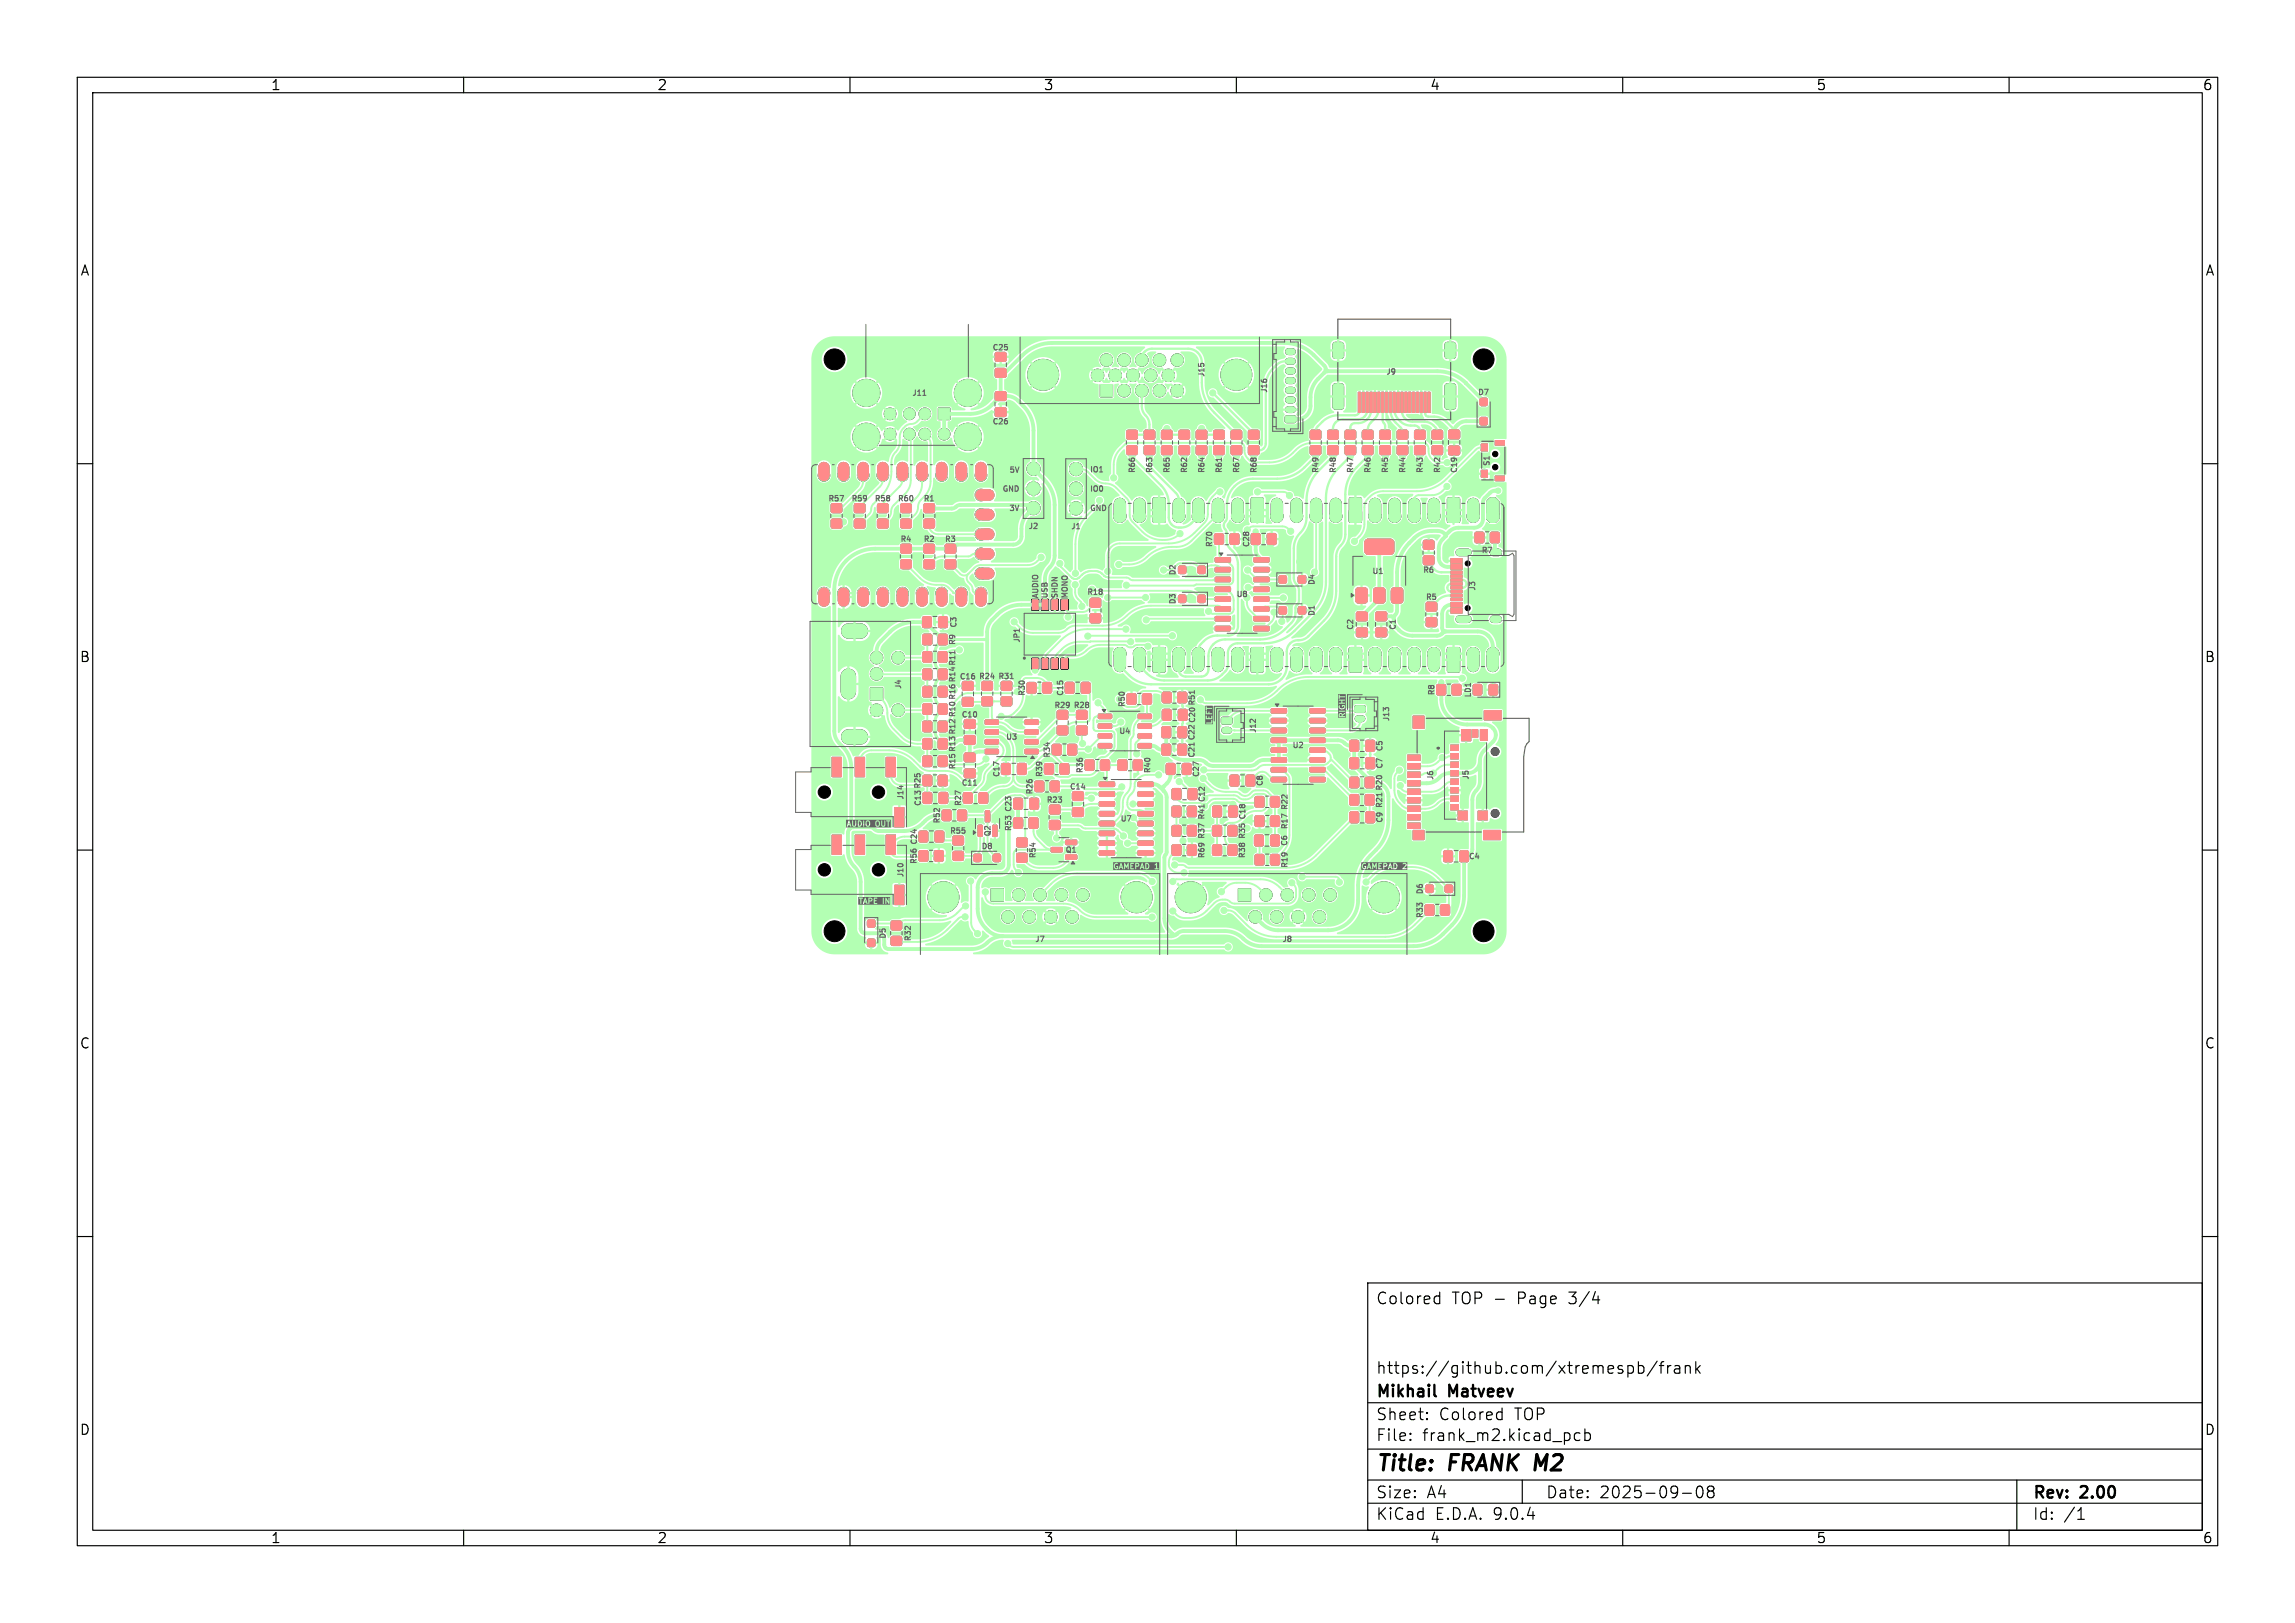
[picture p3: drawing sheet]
<svg xmlns="http://www.w3.org/2000/svg" width="297mm" height="210mm" viewBox="0 0 297 210" stroke-linecap="round" stroke-linejoin="round" font-family="sans-serif">
<defs><g id="words">
<g font-size="2.8">
<text x="178" y="190.9">Title:</text>
<text x="187.7" y="190.9">FRANK M2</text>
</g>
<g font-size="2.1">
<text x="178" y="169">Colored</text>
<text x="187.9" y="169">TOP -</text>
<text x="196.5" y="169">Page</text>
<text x="203.3" y="169">3/4</text>
<text x="178" y="178">https://github.com/xtremespb/frank</text>
<text x="178" y="184">Sheet:</text>
<text x="178" y="181.2">Mikhail</text>
<text x="186.2" y="184">Colored</text>
<text x="187.6" y="181.2">Matveev</text>
<text x="196.1" y="184">TOP</text>
<text x="178" y="186.7">File:</text>
<text x="184.1" y="186.7">frank_m2.kicad_pcb</text>
<text x="178" y="196.9">KiCad</text>
<text x="178" y="194.1">Size:</text>
<text x="184.7" y="194.1">A4</text>
<text x="185.7" y="196.9">E.D.A.</text>
<text x="193.3" y="196.9">9.0.4</text>
<text x="200" y="194.1">Date:</text>
<text x="207" y="194.1">2025-09-08</text>
<text x="263" y="194.3">Rev:</text>
<text x="263" y="196.9">Id:</text>
<text x="267.1" y="196.9">/1</text>
<text x="269.4" y="194.3">2.00</text>
</g>
<g font-size="1.8">
<text x="35" y="11.9">1</text>
<text x="85" y="11.9">2</text>
<text x="135" y="11.9">3</text>
<text x="185" y="11.9">4</text>
<text x="235" y="11.9">5</text>
<text x="285" y="11.9">6</text>
<text x="10.3" y="35.9">A</text>
<text x="285.4" y="35.9">A</text>
<text x="10.3" y="85.9">B</text>
<text x="285.3" y="85.9">B</text>
<text x="10.3" y="135.9">C</text>
<text x="285.3" y="135.9">C</text>
<text x="10.3" y="185.9">D</text>
<text x="285.3" y="185.9">D</text>
<text x="35" y="199.9">1</text>
<text x="85" y="199.9">2</text>
<text x="135" y="199.9">3</text>
<text x="185" y="199.9">4</text>
<text x="235" y="199.9">5</text>
<text x="285" y="199.9">6</text>
</g>
<g font-size="1" fill="#626262">
<text x="128.3" y="45.5">C25</text>
<text x="118" y="51.4">J11</text>
<text x="156" y="48.9" transform="rotate(-90 156 48.9)">J15</text>
<text x="164.2" y="50.9" transform="rotate(-90 164.2 50.9)">J16</text>
<text x="179.3" y="48.7">J9</text>
<text x="191.2" y="51.3">D7</text>
<text x="128.3" y="55.1">C26</text>
<text x="107.1" y="65.1">R57</text>
<text x="110.1" y="65.1">R59</text>
<text x="113.1" y="65.1">R58</text>
<text x="116.1" y="65.1">R60</text>
<text x="119.4" y="65.1">R1</text>
<text x="129.6" y="63.8">GND</text>
<text x="130.5" y="61.4">5V</text>
<text x="141" y="63.8">IO0</text>
<text x="141" y="61.3">IO1</text>
<text x="147.1" y="61.4" transform="rotate(-90 147.1 61.4)">R66</text>
<text x="149.3" y="61.4" transform="rotate(-90 149.3 61.4)">R63</text>
<text x="151.6" y="61.4" transform="rotate(-90 151.6 61.4)">R65</text>
<text x="153.8" y="61.4" transform="rotate(-90 153.8 61.4)">R62</text>
<text x="156.1" y="61.4" transform="rotate(-90 156.1 61.4)">R64</text>
<text x="158.3" y="61.4" transform="rotate(-90 158.3 61.4)">R61</text>
<text x="160.6" y="61.4" transform="rotate(-90 160.6 61.4)">R67</text>
<text x="162.8" y="61.4" transform="rotate(-90 162.8 61.4)">R68</text>
<text x="170.8" y="61.4" transform="rotate(-90 170.8 61.4)">R49</text>
<text x="173.1" y="61.4" transform="rotate(-90 173.1 61.4)">R48</text>
<text x="175.3" y="61.4" transform="rotate(-90 175.3 61.4)">R47</text>
<text x="177.6" y="61.4" transform="rotate(-90 177.6 61.4)">R46</text>
<text x="179.8" y="61.4" transform="rotate(-90 179.8 61.4)">R45</text>
<text x="182.1" y="61.4" transform="rotate(-90 182.1 61.4)">R44</text>
<text x="184.3" y="61.4" transform="rotate(-90 184.3 61.4)">R43</text>
<text x="186.6" y="61.4" transform="rotate(-90 186.6 61.4)">R42</text>
<text x="188.7" y="61.4" transform="rotate(-90 188.7 61.4)">C19</text>
<text x="193" y="60.4" transform="rotate(-90 193 60.4)">S1</text>
<text x="116.4" y="70.3">R4</text>
<text x="119.4" y="70.3">R2</text>
<text x="122.2" y="70.3">R3</text>
<text x="130.5" y="66.3">3V</text>
<text x="133" y="68.6">J2</text>
<text x="138.5" y="68.7">J1</text>
<text x="141" y="66.3">GND</text>
<text x="157.1" y="70.9" transform="rotate(-90 157.1 70.9)">R70</text>
<text x="161.8" y="70.9" transform="rotate(-90 161.8 70.9)">C28</text>
<text x="191.6" y="71.8">R7</text>
<text x="134.5" y="77.5" transform="rotate(-90 134.5 77.5)">AUDIO</text>
<text x="135.8" y="77.5" transform="rotate(-90 135.8 77.5)">USB</text>
<text x="137.1" y="77.5" transform="rotate(-90 137.1 77.5)">SHDN</text>
<text x="138.4" y="77.5" transform="rotate(-90 138.4 77.5)">MONO</text>
<text x="140.6" y="77.2">R18</text>
<text x="152.3" y="74.6" transform="rotate(-90 152.3 74.6)">D2</text>
<text x="159.9" y="77.4">U8</text>
<text x="170.3" y="75.8" transform="rotate(-90 170.3 75.8)">D4</text>
<text x="177.5" y="74.5">U1</text>
<text x="184.1" y="74.3">R6</text>
<text x="184.4" y="77.8">R5</text>
<text x="191.1" y="76.5" transform="rotate(-90 191.1 76.5)">J3</text>
<text x="123.8" y="83.6" transform="rotate(-90 123.8 83.6)">R9</text>
<text x="124" y="81.3" transform="rotate(-90 124 81.3)">C3</text>
<text x="132.2" y="83.3" transform="rotate(-90 132.2 83.3)">JP1</text>
<text x="152.3" y="78.3" transform="rotate(-90 152.3 78.3)">D3</text>
<text x="170.3" y="79.8" transform="rotate(-90 170.3 79.8)">D1</text>
<text x="175.3" y="81.6" transform="rotate(-90 175.3 81.6)">C2</text>
<text x="180.8" y="81.6" transform="rotate(-90 180.8 81.6)">C1</text>
<text x="116.8" y="89.3" transform="rotate(-90 116.8 89.3)">J4</text>
<text x="124.1" y="88.1">C16</text>
<text x="126.6" y="88.1">R24</text>
<text x="129.1" y="88.1">R31</text>
<text x="124.3" y="93">C10</text>
<text x="130.1" y="95.9">U3</text>
<text x="132.8" y="90.2" transform="rotate(-90 132.8 90.2)">R30</text>
<text x="136.3" y="91.8">R29</text>
<text x="137.8" y="90.2" transform="rotate(-90 137.8 90.2)">C15</text>
<text x="138.8" y="91.8">R28</text>
<text x="144.7" y="95.2">U4</text>
<text x="145.7" y="91.6" transform="rotate(-90 145.7 91.6)">R50</text>
<text x="162.7" y="94.9" transform="rotate(-90 162.7 94.9)">J12</text>
<text x="180" y="93.4" transform="rotate(-90 180 93.4)">J13</text>
<text x="185.8" y="90.1" transform="rotate(-90 185.8 90.1)">R8</text>
<text x="190.5" y="90.4" transform="rotate(-90 190.5 90.4)">LD1</text>
<text x="123.8" y="99.7" transform="rotate(-90 123.8 99.7)">R15 R13 R12 R10 R16 R14 R11</text>
<text x="124.3" y="101.8">C11</text>
<text x="129.5" y="100.7" transform="rotate(-90 129.5 100.7)">C17</text>
<text x="135.1" y="100.7" transform="rotate(-90 135.1 100.7)">R39</text>
<text x="136.1" y="98.2" transform="rotate(-90 136.1 98.2)">R34</text>
<text x="140.3" y="100.2" transform="rotate(-90 140.3 100.2)">R36</text>
<text x="149.1" y="100.2" transform="rotate(-90 149.1 100.2)">R40</text>
<text x="154.8" y="98.2" transform="rotate(-90 154.8 98.2)">C21 C22 C20 R51</text>
<text x="155.3" y="100.7" transform="rotate(-90 155.3 100.7)">C27</text>
<text x="163.6" y="101.8" transform="rotate(-90 163.6 101.8)">C8</text>
<text x="167.2" y="97">U2</text>
<text x="179.1" y="99.6" transform="rotate(-90 179.1 99.6)">C7</text>
<text x="179.1" y="97.3" transform="rotate(-90 179.1 97.3)">C5</text>
<text x="185.7" y="101" transform="rotate(-90 185.7 101)">J6</text>
<text x="190.2" y="101" transform="rotate(-90 190.2 101)">J5</text>
<text x="117.1" y="103.6" transform="rotate(-90 117.1 103.6)">J14</text>
<text x="119.3" y="104.4" transform="rotate(-90 119.3 104.4)">C13 R25</text>
<text x="121.8" y="106.7" transform="rotate(-90 121.8 106.7)">R52</text>
<text x="124.6" y="104.4" transform="rotate(-90 124.6 104.4)">R27</text>
<text x="131.1" y="107.7" transform="rotate(-90 131.1 107.7)">R53</text>
<text x="131.1" y="105.2" transform="rotate(-90 131.1 105.2)">C23</text>
<text x="133.8" y="102.9" transform="rotate(-90 133.8 102.9)">R26</text>
<text x="135.3" y="104.1">R23</text>
<text x="138.3" y="102.3">C14</text>
<text x="144.9" y="106.5">U7</text>
<text x="156.1" y="106.2" transform="rotate(-90 156.1 106.2)">R41 C12</text>
<text x="161.3" y="106.2" transform="rotate(-90 161.3 106.2)">C18</text>
<text x="166.8" y="107.4" transform="rotate(-90 166.8 107.4)">R17</text>
<text x="166.8" y="104.9" transform="rotate(-90 166.8 104.9)">R22</text>
<text x="179.1" y="106.6" transform="rotate(-90 179.1 106.6)">C9 R21 R20</text>
<text x="117.1" y="113.6" transform="rotate(-90 117.1 113.6)">J10</text>
<text x="118.8" y="111.9" transform="rotate(-90 118.8 111.9)">R56</text>
<text x="118.8" y="109.4" transform="rotate(-90 118.8 109.4)">C24</text>
<text x="122.8" y="108.1">R55</text>
<text x="126.9" y="110.1">D8</text>
<text x="128.4" y="108.3" transform="rotate(-90 128.4 108.3)">Q2</text>
<text x="134.2" y="111.2" transform="rotate(-90 134.2 111.2)">R54</text>
<text x="137.8" y="110.5">Q1</text>
<text x="156.1" y="111.2" transform="rotate(-90 156.1 111.2)">R69</text>
<text x="156.1" y="108.7" transform="rotate(-90 156.1 108.7)">R37</text>
<text x="161.3" y="111.2" transform="rotate(-90 161.3 111.2)">R38</text>
<text x="161.3" y="108.7" transform="rotate(-90 161.3 108.7)">R35</text>
<text x="166.8" y="109.6" transform="rotate(-90 166.8 109.6)">C6</text>
<text x="166.8" y="112.4" transform="rotate(-90 166.8 112.4)">R19</text>
<text x="190" y="111.4">C4</text>
<text x="184.3" y="118.9" transform="rotate(-90 184.3 118.9)">R33</text>
<text x="184.3" y="115.8" transform="rotate(-90 184.3 115.8)">D6</text>
<text x="114.8" y="121.6" transform="rotate(-90 114.8 121.6)">D5</text>
<text x="118.1" y="121.9" transform="rotate(-90 118.1 121.9)">R32</text>
<text x="133.9" y="122.1">J7</text>
<text x="165.9" y="122.1">J8</text>
</g>
</g></defs>
<g fill="none" stroke="#000" stroke-width=".15">
<path d="M10 10h277v190h-277zM12 12h273v186h-273zM60 10v2M110 10v2M160 10v2M210 10v2M260 10v2M10 60h2M285 60h2M10 110h2M285 110h2M10 160h2"/>
<path d="M177 166h108v32h-108zM185.9 167.7l.4 .1M186.3 167.2v1.5M186.3 168.6l-.4 .1M206.1 168.2h.9M210.7 176.8l.4-.1 .3 .3v.4l-.2 .2-.1 .1-.4-.1M212 176.8l.5-.1 .2 .3v.4l-.1 .2-.1 .1-.5-.1M212 176.2v1.5M214.5 176.1l-1.3 2M214.7 176.7h.6M215.3 176.2l-.3 .1v.1v1.3M215.8 176.7v1"/>
<path d="M216.2 176.7a.38 .38 0 0 0-.4 .3M216.7 176.8l.2-.1 .4 .1 .1 .9M217.4 177.1h-.5a.29 .29 0 0 0-.2 .3 .29 .29 0 0 0 .2 .3l.5-.1M218.1 176.8a.37 .37 0 0 1 .6 .1v.8M218.1 176.7v1M219.5 176.2v1.5M219.6 177.1l.4 .6M220 176.7l-.5 .6M285 160h2M60 198v2M110 198v2M160 198v2"/>
<path d="M177 194.5h108M177 191.5h108M177 187.5h108M177 181.5h108M182.5 186.3h.1l-.1 .1M182.5 186.3v.1M182.5 185.5v.1M182.5 185.5h.1l-.1 .1M184.7 183.6v.1M184.7 183.6h-.1l.1 .1M184.7 182.8v.1M184.7 182.8h-.1l.1 .1"/>
<path d="M194 182.7l.4 .1M194.4 182.2v1.5M194.4 183.6l-.4 .1M197 191.5v3M204.5 185.5l-.5-.1-.3 .3v.4l.2 .2 .1 .1 .5-.1M205.1 185.5l.4-.1 .3 .3v.4l-.1 .2-.2 .1-.4-.1M205.1 184.9v1.5M210 198v2M217.7 193.2h1.2M219.7 192.4a.36 .36 0 0 1 .6 .2 .77 .77 0 0 1-.4 1.2 1 1 0 0 1-.2-1.4zM221.2 192.9h-.1a.31 .31 0 0 1-.1-.4 .31 .31 0 0 1 .2-.2l.5 .1a.31 .31 0 0 1 .1 .3 .31 .31 0 0 1-.3 .2M221.2 192.9l-.2 .3v.5l.2 .1h.3l.3-.3-.1-.4-.2-.2"/>
<path d="M221.2 192.9h.3M260 198v2M261 191.5v6.5M268.9 196.6h.8M269 195.5l.3-.4v1.5"/>
</g>
<path d="M185.6 180.5l.2 .2" fill="none" stroke="#000" stroke-width=".3"/>
<g fill="#000" stroke="#000" stroke-width=".13">
<path d="M121.4 52.8h1.5v1.5h-1.5zM128.8 47.7h.2h1.2v.2v.9h-.2h-1.2v-.2zM128.8 45.7l.2-.1 1.2 .1v.1v.9l-.2 .1-1.2-.1v-.2zM128.8 50.7h.2h1.2v.2v.9h-.2h-1.2v-.2zM128.8 52.8l.2-.1 1.2 .1v.2v.8l-.2 .1-1.2-.1v-.1zM142.4 49.8h1.6v1.6h-1.6zM145.9 57.7h.1h1.1l.1 .2-.1 .9-.1 .1-1.1-.1-.1-.2zM145.9 55.7h.1h1.1l.1 .2-.1 .9-.1 .1-1.1-.1-.1-.2zM148.1 57.7h.2h1.1v.2v.9l-.2 .1-1.1-.1-.1-.2zM148.1 55.7h.2h1.1v.2v.9l-.2 .1-1.1-.1-.1-.2zM150.4 57.7h.1h1.1l.1 .2-.1 .9-.2 .1-1-.1-.1-.2zM150.4 55.7h.1h1.1l.1 .2-.1 .9-.2 .1-1-.1-.1-.2z"/>
<path d="M152.6 57.7h.2h1.1v.2v.9l-.2 .1-1.1-.1-.1-.2zM152.6 55.7h.2h1.1v.2v.9l-.2 .1-1.1-.1-.1-.2zM154.9 57.7h.2h1l.1 .2-.1 .9-.2 .1-1-.1-.1-.2zM154.9 55.7h.2h1l.1 .2-.1 .9-.2 .1-1-.1-.1-.2zM157.1 57.7h.2h1.1v.2v.9l-.2 .1-1.1-.1-.1-.2zM157.1 55.7h.2h1.1v.2v.9l-.2 .1-1.1-.1-.1-.2zM159.4 55.7h.1h1.1l.1 .2-.1 .9-.1 .1-1.1-.1-.1-.2zM159.4 57.7h.1h1.1l.1 .2-.1 .9-.1 .1-1.1-.1-.1-.2zM161.6 55.7h.2h1.1v.2v.9l-.2 .1-1.1-.1-.1-.2zM161.6 57.7h.2h1.1v.2v.9l-.2 .1-1.1-.1-.1-.2zM166.4 53.9l1.2-.1 .1 .2v.6l-.2 .1h-1.1l-.1-.2zM169.6 55.7h.2h1.1v.2v.9l-.2 .1-1.1-.1-.1-.2z"/>
<path d="M169.6 57.7h.2h1.1v.2v.9l-.2 .1-1.1-.1-.1-.2zM171.9 55.7h.1h1.1l.1 .2-.1 .9-.1 .1-1.1-.1-.1-.2zM171.9 57.7h.1h1.1l.1 .2-.1 .9-.1 .1-1.1-.1-.1-.2zM172.5 44.4l.3-.1h.8l.2 .1 .1 1.6-.2 .3-.9 .1-.3-.2zM172.5 49.8l.2-.1h.8h.2l.2 .2v2.7l-.1 .2-.2 .1h-.9l-.2-.2zM174.1 55.7h.2h1.1l.1 .2-.1 .9-.2 .1-1.1-.1v-.2zM174.1 57.7h.2h1.1l.1 .2-.1 .9-.2 .1-1.1-.1v-.2zM175.8 50.8h.3v2.6h-.3zM176.3 50.8h.3v2.6h-.3zM176.8 50.8h.3v2.6h-.3zM176.4 55.7h.1h1.1l.1 .2-.1 .9-.2 .1-1-.1-.1-.2zM176.4 57.7h.1h1.1l.1 .2-.1 .9-.2 .1-1-.1-.1-.2z"/>
<path d="M177.3 50.8h.3v2.6h-.3zM177.8 50.8h.3v2.6h-.3zM178.3 50.8h.3v2.6h-.3zM178.8 50.8h.3v2.6h-.3zM179.3 50.8h.3v2.6h-.3zM178.6 55.7h.2h1.1v.2v.9l-.2 .1-1.1-.1-.1-.2zM178.6 57.7h.2h1.1v.2v.9l-.2 .1-1.1-.1-.1-.2zM179.8 50.8h.3v2.6h-.3zM180.3 50.8h.3v2.6h-.3zM180.8 50.8h.3v2.6h-.3zM181.3 50.8h.3v2.6h-.3zM180.9 55.7h.2h1l.1 .2-.1 .9-.2 .1-1-.1-.1-.2z"/>
<path d="M180.9 57.7h.2h1l.1 .2-.1 .9-.2 .1-1-.1-.1-.2zM181.8 50.8h.3v2.6h-.3zM182.3 50.8h.3v2.6h-.3zM182.8 50.8h.3v2.6h-.3zM183.3 50.8h.3v2.6h-.3zM183.8 50.8h.3v2.6h-.3zM183.1 55.7h.2h1.1v.2v.9l-.2 .1-1.1-.1-.1-.2zM183.1 57.7h.2h1.1v.2v.9l-.2 .1-1.1-.1-.1-.2zM184.3 50.8h.3v2.6h-.3zM184.8 50.8h.3v2.6h-.3zM185.4 55.7h.1h1.1l.1 .2-.1 .9-.1 .1-1.1-.1-.1-.2zM185.4 57.7h.1h1.1l.1 .2-.1 .9-.1 .1-1.1-.1-.1-.2z"/>
<path d="M187.1 49.7h1l.3 .2v2.7l-.1 .2-.2 .1h-.9l-.2-.2v-2.7zM187 44.4l.3-.1h.8l.2 .1 .1 1.6-.2 .3-.9 .1-.3-.2zM187.5 55.7l.2-.1 1.1 .1 .1 .2-.1 .8-.1 .1-1.2-.1v-.1zM187.5 57.8l.2-.1 1.1 .1 .1 .2-.1 .8-.1 .1-1.2-.1v-.2zM191.7 57.5h.8v.9h-.8zM191.6 54.1l.1-.1 .7 .1 .1 .2-.1 .6-.2 .1-.6-.1-.1-.1zM191.6 51.6l.1-.1 .7 .1 .1 .2-.1 .6-.2 .1-.6-.1-.1-.1zM193.5 57h1.2v.6h-1.2zM107.6 65.2h.2h1.1v.2v.9l-.2 .1-1.1-.1-.1-.2zM107.6 67.2h.2h1.1v.2v.9l-.2 .1-1.1-.1-.1-.2zM110.6 65.2h.2h1.1l.1 .2-.1 .9-.2 .1-1.1-.1-.1-.2zM110.6 67.2h.2h1.1l.1 .2-.1 .9-.2 .1-1.1-.1-.1-.2z"/>
<path d="M113.6 65.2h.2h1.1v.2v.9l-.2 .1-1.1-.1-.1-.2zM113.6 67.2h.2h1.1v.2v.9l-.2 .1-1.1-.1-.1-.2zM116.6 72.5l.2-.1 1.1 .1v.2v.8l-.2 .1-1.1-.1v-.1zM116.6 70.5l.2-.1 1.1 .1v.2v.8l-.2 .1-1.1-.1v-.1zM116.6 65.2h.2h1.1v.2v.9l-.2 .1-1.1-.1v-.2zM116.6 67.2h.2h1.1v.2v.9l-.2 .1-1.1-.1v-.2zM119.6 67.2h.2h1.1v.2v.9l-.2 .1-1.1-.1-.1-.2zM119.6 65.2h.2h1.1v.2v.9l-.2 .1-1.1-.1-.1-.2zM119.6 72.5l.2-.1 1.1 .1v.2v.8l-.2 .1-1.1-.1-.1-.1zM119.6 70.5l.2-.1 1.1 .1v.2v.8l-.2 .1-1.1-.1-.1-.1zM122.4 72.5l.1-.1 1.1 .1 .1 .2-.1 .8-.1 .1-1.1-.1-.1-.1zM122.4 70.5l.1-.1 1.1 .1 .1 .2-.1 .8-.1 .1-1.1-.1-.1-.1z"/>
<path d="M133.5 77.5l.9 .1v1.4l-.9-.1zM134.8 77.5l.9 .1-.1 1.4-.8-.1zM136 77.5l1 .1-.1 1.4-.9-.1zM137.3 77.5l.9 .1v1.4l-.9-.1zM141.1 77.5l.2-.1 1.1 .1v.2v.8l-.2 .1-1.1-.1-.1-.1zM141.1 79.5l.2-.1 1.1 .1v.2v.8l-.2 .1-1.1-.1-.1-.1zM149.3 64.5l1.3-.1 .2 .1v2.9l-.1 .2h-1.3l-.2-.1zM149.3 66.1h1.4v1.4h-1.4zM152.6 77.1l.2-.1 .6 .1 .1 .1-.1 .7-.2 .1-.6-.1-.1-.2zM152.6 73.3l.2-.1 .6 .1 .1 .2-.1 .7h-.2h-.6l-.1-.2zM155.1 77.1l.1-.1 .7 .1 .1 .1-.1 .7-.2 .1-.6-.1-.1-.2zM155.1 73.3l.1-.1 .7 .1 .1 .2-.1 .7h-.2h-.6l-.1-.2z"/>
<path d="M157.3 72.2h1.9l.1 .1-.1 .3-.1 .1h-1.8l-.1-.1zM157.3 73.5l1.9-.1 .1 .2-.1 .3-.1 .1h-1.8l-.1-.1zM157.3 74.7h1.9l.1 .1-.1 .4-.1 .1h-1.8l-.1-.2zM157.3 76h1.9l.1 .1-.1 .4-.1 .1-1.8-.1-.1-.1zM157.3 77.3l1.9-.1 .1 .2-.1 .3-.1 .1h-1.8l-.1-.1zM157.3 78.5h1.9l.1 .1-.1 .4-.1 .1h-1.8l-.1-.2zM157.3 79.8h1.9l.1 .1-.1 .4-.1 .1-1.8-.1-.1-.1zM157.2 69.1h.2h.9v.2v1.1l-.2 .1-.9-.1-.1-.2zM159.2 69.1h.2h.9v.2v1.1l-.2 .1-.9-.1-.1-.2zM162.3 79.8h1.9l.1 .1-.1 .4-.1 .1-1.8-.1-.1-.1zM162.3 78.5h1.9l.1 .1-.1 .4-.1 .1h-1.8l-.1-.2zM162.3 77.3l1.9-.1 .1 .2-.1 .3-.1 .1h-1.8l-.1-.1z"/>
<path d="M162.3 76h1.9l.1 .1-.1 .4-.1 .1-1.8-.1-.1-.1zM162.3 74.7h1.9l.1 .1-.1 .4-.1 .1h-1.8l-.1-.2zM162.3 73.5l1.9-.1 .1 .2-.1 .3-.1 .1h-1.8l-.1-.1zM162.3 72.2h1.9l.1 .1-.1 .3-.1 .1h-1.8l-.1-.1zM162 69.1l.2-.1 .8 .1 .1 .2-.1 1.1-.2 .1-.8-.1-.1-.2zM162 64.5l1.3-.1 .2 .1v2.9l-.1 .2h-1.3l-.2-.1zM162 66.1h1.4v1.4h-1.4zM164.1 69.1l.1-.1 .9 .1 .1 .2-.1 1.1-.2 .1-.8-.1-.1-.2zM165.6 74.6l.1-.1 .7 .1 .1 .1-.1 .7-.1 .1-.7-.1-.1-.2zM165.6 78.6l.1-.1 .7 .1 .1 .1-.1 .7-.1 .1-.7-.1-.1-.2zM168.1 74.6l.1-.1 .7 .1 .1 .1-.1 .7-.2 .1-.6-.1-.1-.2zM168.1 78.6l.1-.1 .7 .1 .1 .1-.1 .7-.2 .1-.6-.1-.1-.2z"/>
<path d="M175.6 76.1h1l.3 .1v1.5l-.1 .3-1 .1-.3-.2v-1.5zM174.7 64.5l1.3-.1 .2 .1v2.9l-.1 .2h-1.3l-.2-.1zM174.7 66.1h1.4v1.4h-1.4zM175.6 79.2h.2h1.1l.1 .2-.1 .9h-.2h-1.1l-.1-.2zM176.7 69.9l.4-.1h3l.3 .3-.1 1.4-.2 .2-.2 .1-3-.1-.2-.2-.1-.2v-1.2zM177.8 76.2l.3-.1h.9l.2 .1v1.5l-.1 .3-1 .1-.3-.2-.1-.2zM178.1 79.2h.2h1.1l.1 .2-.1 .9h-.2h-1.1l-.1-.2zM180.2 76.1h1l.3 .1v1.5l-.1 .3-1 .1-.3-.2v-1.5zM184.6 78l.2-.1 1.1 .1 .1 .2-.1 .8-.2 .1-1.1-.1-.1-.1zM184.3 70l.1-.1 1.1 .1 .1 .2-.1 .8-.2 .1-1-.1-.1-.1zM184.3 72l.1-.1 1.1 .1 .1 .2-.1 .8-.2 .1-1-.1-.1-.1zM187.4 64.5l1.3-.1 .2 .1v2.9l-.1 .2h-1.3l-.2-.1z"/>
<path d="M187.4 66.1h1.4v1.4h-1.4zM187.8 78.7h1.4v.6h-1.4zM187.8 78h1.4v.6h-1.4zM187.8 77.4h1.4v.3h-1.4zM187.8 76.9h1.4v.3h-1.4zM187.8 76.4h1.4v.3h-1.4zM187.8 75.9h1.4v.3h-1.4zM187.8 75.4h1.4v.3h-1.4zM187.8 74.9h1.4v.3h-1.4zM187.8 74.4h1.4v.3h-1.4zM187.8 73.9h1.4v.3h-1.4zM187.8 73.1h1.4v.6h-1.4z"/>
<path d="M187.8 72.3h1.4v.6h-1.4zM191.7 60.9h.8v.9h-.8zM190.9 68.9h.2h.9l.1 .2-.1 1.1-.2 .1-.9-.1v-.2zM193.5 61.6h1.2v.6h-1.2zM192.4 64.8a.85 .85 0 0 1 .8-.4 .85 .85 0 0 1 .8 .5v2.2a.86 .86 0 0 1-.8 .5 .86 .86 0 0 1-.8-.5zM192.9 68.9h.2h.9l.1 .2-.1 1.1-.2 .1-.9-.1v-.2zM112.6 89h1.6v1.6h-1.6zM119.4 79.8h.2h.9v.2v1.2h-.2h-.9v-.2zM119.5 88.9l.2-.1 .8 .1 .1 .2-.1 1-.1 .1-.9-.1-.1-.1zM119.5 82.1h.2h.8l.1 .2-.1 1.1-.1 .1-.9-.1-.1-.2zM119.5 86.6h.2h.8l.1 .2-.1 1.1-.1 .1-.9-.1-.1-.2zM119.5 93.4l.2-.1 .8 .1 .1 .2-.1 1-.1 .1-.9-.1-.1-.1z"/>
<path d="M119.5 91.1h.2h.8l.1 .2-.1 1.1-.1 .1-.9-.1-.1-.2zM119.5 95.6h.2h.8l.1 .2-.1 1.1-.1 .1-.9-.1-.1-.2zM119.5 84.4l.2-.1 .8 .1 .1 .2-.1 1-.1 .1-.9-.1-.1-.1zM119.5 97.9l.2-.1 .8 .1 .1 .2-.1 1-.1 .1-.9-.1-.1-.1zM121.5 88.9l.1-.1 .9 .1 .1 .2-.1 1-.1 .1-.9-.1-.1-.1zM121.5 82.1h.1h.9l.1 .2-.1 1.1-.1 .1-.9-.1-.1-.2zM121.5 86.6h.1h.9l.1 .2-.1 1.1-.1 .1-.9-.1-.1-.2zM121.5 93.4l.1-.1 .9 .1 .1 .2-.1 1-.1 .1-.9-.1-.1-.1zM121.5 91.1h.1h.9l.1 .2-.1 1.1-.1 .1-.9-.1-.1-.2zM121.5 95.6h.1h.9l.1 .2-.1 1.1-.1 .1-.9-.1-.1-.2zM121.5 84.4l.1-.1 .9 .1 .1 .2-.1 1-.1 .1-.9-.1-.1-.1zM121.5 97.9l.1-.1 .9 .1 .1 .2-.1 1-.1 .1-.9-.1-.1-.1z"/>
<path d="M121.5 79.8h.2h.9v.2v1.2h-.2h-.9l-.1-.2zM124.8 97.5l.2-.1 1.2 .1v.2v.8l-.2 .1-1.2-.1v-.2zM124.6 88.2h.2h1.1l.1 .2-.1 .9h-.2h-1.1l-.1-.2zM124.6 90.3l.2-.1 1.1 .1 .1 .2-.1 .8-.2 .1-1.1-.1-.1-.1zM124.8 93.2l.2-.1 1.2 .1v.1v.9l-.2 .1-1.2-.1v-.2zM124.8 95.2h.2h1.2v.2v.9h-.2h-1.2v-.2zM127.1 90.2h.2h1.1l.1 .2-.1 .9-.2 .1-1.1-.1-.1-.2zM127.1 88.2h.2h1.1l.1 .2-.1 .9-.2 .1-1.1-.1-.1-.2zM127.5 93.2h1.6l.1 .1v.3l-.1 .1h-1.5l-.1-.1zM127.5 94.5l1.6-.1 .1 .2v.3l-.1 .1h-1.5l-.1-.1zM127.5 95.7h1.6l.1 .1v.4l-.1 .1h-1.5l-.1-.2zM127.5 97h1.6l.1 .1v.4l-.1 .1-1.5-.1-.1-.1z"/>
<path d="M129.6 88.2h.2h1.1v.2v.9l-.2 .1-1.1-.1-.1-.2zM129.6 90.2h.2h1.1v.2v.9l-.2 .1-1.1-.1-.1-.2zM129.7 98.8h.1h.9l.1 .2-.1 1.2h-.2h-.8l-.1-.2zM131.7 98.8h.2h.9v.2v1.2h-.2h-.9v-.2zM133 88.4l.2-.1 .8 .1 .1 .2-.1 1-.1 .1-.9-.1-.1-.1zM133.5 85.2h.9v1.4l-.9-.1zM132.7 97h1.6l.1 .1v.4l-.2 .1-1.5-.1-.1-.1zM132.7 95.7h1.6l.1 .1v.4l-.2 .1h-1.5l-.1-.2zM132.7 94.5l1.6-.1 .1 .2v.3l-.2 .1h-1.5l-.1-.1zM132.7 93.2h1.6l.1 .1v.3l-.2 .1h-1.5l-.1-.1zM134.8 85.2h.9l-.1 1.4-.8-.1zM135 88.4l.1-.1 .9 .1 .1 .2-.1 1-.1 .1-.9-.1-.1-.1z"/>
<path d="M136 85.2h1l-.1 1.4-.9-.1zM135.2 98.9l.2-.1 .9 .1v.2v1l-.2 .1-.9-.1-.1-.1zM136.9 94l.1-.1 1.1 .1 .1 .2-.1 .8-.2 .1-1-.1-.1-.1zM136.9 92l.1-.1 1.1 .1 .1 .2-.1 .8-.2 .1-1-.1-.1-.1zM136.2 96.4l.2-.1 .9 .1 .1 .2-.1 1-.2 .1-.9-.1v-.1zM137.3 85.2h.9v1.4l-.9-.1zM137.2 98.9l.2-.1 .9 .1v.2v1l-.2 .1-.9-.1-.1-.1zM137.9 88.3h.2h.8l.1 .2-.1 1.2h-.1h-.9l-.1-.2zM138.2 96.4l.2-.1 .9 .1v.2v1l-.2 .1-.9-.1v-.1zM140.5 98.4l.1-.1 .9 .1 .1 .2-.1 1-.2 .1-.8-.1-.1-.1zM139.4 92l.1-.1 1.1 .1 .1 .2-.1 .8-.1 .1-1.1-.1-.1-.1zM139.4 94l.1-.1 1.1 .1 .1 .2-.1 .8-.1 .1-1.1-.1-.1-.1z"/>
<path d="M140 88.3h.2h.8l.1 .2-.1 1.2h-.2h-.8l-.1-.2zM142.2 92.4h1.6l.1 .1v.4l-.2 .1h-1.5l-.1-.2zM142.2 93.7h1.6l.1 .1v.4l-.2 .1-1.5-.1-.1-.1zM142.2 95l1.6-.1 .1 .2v.3l-.2 .1h-1.5l-.1-.1zM142.2 96.2h1.6l.1 .2v.3l-.2 .1h-1.5l-.1-.1zM142.5 98.4l.1-.1 .9 .1 .1 .2-.1 1-.2 .1-.8-.1-.1-.1zM144.7 98.4l.2-.1 .9 .1 .1 .2-.1 1-.2 .1-.9-.1v-.1zM146.7 98.4l.2-.1 .9 .1v.2v1l-.2 .1-.9-.1-.1-.1zM145.9 89.8l.2-.1 .9 .1v.2v1.1h-.2h-.9l-.1-.2zM147.3 96.2h1.6l.1 .2v.3l-.1 .1h-1.5l-.1-.1zM147.3 95l1.6-.1 .1 .2v.3l-.1 .1h-1.5l-.1-.1zM147.3 93.7h1.6l.1 .1v.4l-.1 .1-1.5-.1-.1-.1z"/>
<path d="M147.3 92.4h1.6l.1 .1v.4l-.1 .1h-1.5l-.1-.2zM147.9 89.8l.2-.1 .9 .1v.2v1.1h-.2h-.9l-.1-.2zM150.4 96.3h.2h.8l.1 .2-.1 1.2h-.1h-.9l-.1-.2zM150.4 94.1l.2-.1 .8 .1 .1 .2-.1 1.1-.1 .1-.9-.1-.1-.2zM150.5 91.8h.2h.8l.1 .2-.1 1.2h-.2h-.8l-.1-.2zM149.3 83.8h1.4v1.5h-1.4zM149.3 83.8h1.3l.2 .1v2.9l-.1 .2h-1.3l-.2-.1zM150.5 89.6h.1h.9l.1 .2-.1 1.1-.2 .1-.8-.1-.1-.2zM151 98.8h.2h.8l.1 .2-.1 1.2h-.2h-.8l-.1-.2zM152.5 96.3h.2h.8l.1 .2-.1 1.2h-.2h-.8l-.1-.2zM152.5 94.1l.2-.1 .8 .1 .1 .2-.1 1.1-.2 .1-.8-.1-.1-.2zM152.6 91.8h.1h.9l.1 .2-.1 1.2h-.2h-.8l-.1-.2z"/>
<path d="M152.5 89.6h.1h.9l.1 .2-.1 1.1-.2 .1-.8-.1-.1-.2zM153.1 98.8h.1h.9l.1 .2-.1 1.2h-.2h-.8l-.1-.2zM157.3 81.1l1.9-.1 .1 .2-.1 .3-.1 .1h-1.8l-.1-.1zM158.1 92.9l1.2-.1 .1 .2v.6l-.2 .1h-1l-.2-.2zM162.3 81.1l1.9-.1 .1 .2-.1 .3-.1 .1h-1.8l-.1-.1zM162 83.8h1.4v1.5h-1.4zM162 83.8h1.3l.2 .1v2.9l-.1 .2h-1.3l-.2-.1zM164.5 91.7h1.9l.1 .1v.4l-.2 .1h-1.7l-.1-.2zM164.5 93h1.9l.1 .1v.4l-.2 .1-1.7-.1-.1-.1zM164.5 94.3l1.9-.1 .1 .2v.3l-.2 .1h-1.7l-.1-.1zM164.5 95.5h1.9l.1 .1v.4l-.2 .1h-1.7l-.1-.2zM164.5 96.8h1.9l.1 .1v.4l-.2 .1-1.7-.1-.1-.1z"/>
<path d="M164.5 98.1l1.9-.1 .1 .2v.3l-.2 .1h-1.7l-.1-.1zM164.5 99.3h1.9l.1 .2v.3l-.2 .1h-1.7l-.1-.1zM169.5 99.3h1.9l.1 .2v.3l-.1 .1h-1.8l-.1-.1zM169.5 98.1l1.9-.1 .1 .2v.3l-.1 .1h-1.8l-.1-.1zM169.5 96.8h1.9l.1 .1v.4l-.1 .1-1.8-.1-.1-.1zM169.5 95.5h1.9l.1 .1v.4l-.1 .1h-1.8l-.1-.2zM169.5 94.3l1.9-.1 .1 .2v.3l-.1 .1h-1.8l-.1-.1zM169.5 93h1.9l.1 .1v.4l-.1 .1-1.8-.1-.1-.1zM169.5 91.7h1.9l.1 .1v.4l-.1 .1h-1.8l-.1-.2zM174.7 95.8h.2h.9v.2v1.2h-.2h-.9v-.2zM174.7 98.1l.2-.1 .9 .1v.2v1.1l-.2 .1-.9-.1v-.2zM174.7 83.8h1.4v1.5h-1.4z"/>
<path d="M174.7 83.8h1.3l.2 .1v2.9l-.1 .2h-1.3l-.2-.1zM175.4 91.4l1.2-.1 .1 .2v.6l-.2 .1h-1.1l-.1-.2zM175.6 81.3l.2-.1 1.1 .1 .1 .2-.1 .8-.2 .1-1.1-.1-.1-.1zM176.8 95.8h.2h.8l.1 .2-.1 1.2h-.1h-.9l-.1-.2zM176.8 98.1l.2-.1 .8 .1 .1 .2-.1 1.1-.1 .1-.9-.1-.1-.2zM178.1 81.3l.2-.1 1.1 .1 .1 .2-.1 .8-.2 .1-1.1-.1-.1-.1zM182.2 97.7h1.6v.7h-1.6zM182.2 98.8h1.6v.7h-1.6zM182.2 99.9h1.6v.7h-1.6zM182.9 92.7h1.4v1.6h-1.4zM184.6 80l.2-.1 1.1 .1 .1 .2-.1 .8-.2 .1-1.1-.1-.1-.1zM186 88.6h.1h.9l.1 .2-.1 1.1-.2 .1-.8-.1-.1-.2z"/>
<path d="M187.4 83.8h1.4v1.5h-1.4zM187.4 83.8h1.3l.2 .1v2.9l-.1 .2h-1.3l-.2-.1zM187.7 96.4h1v.7h-1zM187.7 97.5h1v.7h-1zM187.7 98.6h1v.7h-1zM188 88.6h.2h.8l.1 .2-.1 1.1-.2 .1-.8-.1-.1-.2zM189.1 94.4h1.2v1.5h-1.2zM190.5 94.4h.7v1h-.7zM190.7 88.6h.2h.8l.1 .2-.1 1.1-.2 .1-.8-.1-.1-.2zM191.6 94.4h.9v1.4h-.9zM192.7 88.6h.2h.9v.2v1.1l-.2 .1-.9-.1v-.2zM192.1 92h2.2v1.2h-2.2z"/>
<path d="M107.7 108.1h1.2v2.5h-1.2zM107.7 98h1.2v2.5h-1.2zM110.7 108.1h1.2v2.5h-1.2zM110.7 98h1.2v2.5h-1.2zM112.3 119.1l.2-.1 .7 .1v.2v.6l-.2 .1-.7-.1-.1-.1zM114.7 108.1h1.2v2.5h-1.2zM114.7 98h1.2v2.5h-1.2zM115.8 114.6h1.2v2.5h-1.2zM115.8 104.5h1.2v2.5h-1.2zM115.4 119.2h.1h1.1l.1 .2-.1 .9-.2 .1-1-.1-.1-.2zM119 110.1h.1h.9l.1 .2-.1 1.1-.2 .1-.8-.1-.1-.2zM119 107.6l.2-.1 .8 .1 .1 .2-.1 1.1-.2 .1-.8-.1-.1-.2z"/>
<path d="M119.5 102.6l.2-.1 .8 .1 .1 .2-.1 1.1-.2 .1-.8-.1-.1-.2zM119.5 100.4l.2-.1 .8 .1 .1 .2-.1 1-.1 .1-.9-.1-.1-.1zM121 110.1h.2h.8l.1 .2-.1 1.1-.2 .1-.8-.1-.1-.2zM121.1 107.6l.1-.1 .9 .1 .1 .2-.1 1.1-.2 .1-.8-.1-.1-.2zM122 104.9l.1-.1 .9 .1 .1 .2-.1 1-.2 .1-.8-.1-.1-.1zM121.5 100.4l.1-.1 .9 .1 .1 .2-.1 1-.1 .1-.9-.1-.1-.1zM121.6 102.6l.1-.1 .9 .1 .1 .2-.1 1.1-.2 .1-.8-.1-.1-.2zM124 104.9l.1-.1 .9 .1 .1 .2-.1 1-.2 .1-.8-.1-.1-.1zM123.4 108.2h.1h1.1l.1 .2-.1 .9-.2 .1-1-.1-.1-.2zM123.4 110.2h.1h1.1l.1 .2-.1 .9-.2 .1-1-.1-.1-.2zM124.7 102.6h.2h.9v.2v1.1l-.2 .1-.9-.1v-.2zM124.8 99.6l.2-.1 1.2 .1v.1v.9l-.2 .1-1.2-.1v-.2z"/>
<path d="M126.1 110.6l.1-.1 .7 .1 .1 .2-.1 .6-.2 .1-.6-.1-.1-.1zM126.7 102.6h.2h.9v.2v1.1l-.2 .1-.9-.1-.1-.2zM126.6 106.8h.4l.1 .1v1.2v.1h-.4l-.1-.1zM127.5 104.9h.4l.2 .1v1.2l-.1 .2h-.4l-.1-.1zM128.3 115h1.6v1.6h-1.6zM128.6 110.6l.1-.1 .7 .1 .1 .2-.1 .6-.1 .1-.7-.1-.1-.1zM128.5 106.8h.4l.1 .1v1.2v.1h-.4l-.1-.1zM131.2 105.9l.2-.1 .9 .1 .1 .2-.1 1-.2 .1-.9-.1v-.1zM131.2 103.3h.2h.9v.2v1.2h-.2h-.9v-.2zM131.6 108.5l.2-.1 1.1 .1v.2v.8l-.2 .1-1.1-.1v-.1zM131.6 110.5l.2-.1 1.1 .1v.2v.8l-.2 .1-1.1-.1v-.1zM133.2 105.9l.2-.1 .9 .1v.2v1l-.2 .1-.9-.1v-.1z"/>
<path d="M133.3 103.3h.2h.8l.1 .2-.1 1.2h-.1h-.9l-.1-.2zM134 101.1h.1h.9l.1 .2-.1 1.1-.2 .1-.8-.1-.1-.2zM136 101.1h.2h.8l.1 .2-.1 1.1-.2 .1-.8-.1-.1-.2zM135.9 104.2h.1h1.1l.1 .2-.1 .9-.1 .1-1.1-.1-.1-.2zM135.9 106.2h.1h1.1l.1 .2-.1 .9-.1 .1-1.1-.1-.1-.2zM136.1 109.7h1.3l.1 .1v.4l-.2 .1-1.2-.1-.1-.1zM138.8 104.6l.2-.1 1.2 .1v.1v.9l-.2 .1-1.2-.1v-.2zM138.8 102.5l.2-.1 1.2 .1v.2v.8l-.2 .1-1.2-.1v-.2zM137.9 110.6h1.4l.1 .2v.3l-.2 .1h-1.2l-.1-.1zM137.9 108.7h1.4l.1 .2v.3l-.2 .1h-1.2l-.1-.1zM142.3 101.2h1.9l.1 .1-.1 .4-.1 .1h-1.8l-.1-.2zM142.3 102.5h1.9l.1 .1-.1 .4-.1 .1-1.8-.1-.1-.1z"/>
<path d="M142.3 103.8l1.9-.1 .1 .2-.1 .3-.1 .1h-1.8l-.1-.1zM142.3 105h1.9l.1 .1-.1 .4-.1 .1h-1.8l-.1-.2zM142.3 106.3h1.9l.1 .1-.1 .4-.1 .1-1.8-.1-.1-.1zM142.3 107.6l1.9-.1 .1 .2-.1 .3-.1 .1h-1.8l-.1-.1zM142.3 108.8h1.9l.1 .2-.1 .3-.1 .1h-1.8l-.1-.1zM142.3 110.1h1.9l.1 .1-.1 .4-.1 .1h-1.8l-.1-.2zM147.3 110.1h1.9l.1 .1-.1 .4-.1 .1h-1.8l-.1-.2zM147.3 108.8h1.9l.1 .2-.1 .3-.1 .1h-1.8l-.1-.1zM147.3 107.6l1.9-.1 .1 .2-.1 .3-.1 .1h-1.8l-.1-.1zM147.3 106.3h1.9l.1 .1-.1 .4-.1 .1-1.8-.1-.1-.1zM147.3 105h1.9l.1 .1-.1 .4-.1 .1h-1.8l-.1-.2zM147.3 103.8l1.9-.1 .1 .2-.1 .3-.1 .1h-1.8l-.1-.1z"/>
<path d="M147.3 102.5h1.9l.1 .1-.1 .4-.1 .1-1.8-.1-.1-.1zM147.3 101.2h1.9l.1 .1-.1 .4-.1 .1h-1.8l-.1-.2zM151.7 104.4l.2-.1 .9 .1v.2v1l-.2 .1-.9-.1-.1-.1zM151.7 102.1l.2-.1 .9 .1v.2v1.1l-.2 .1-.9-.1v-.2zM151.7 109.4l.2-.1 .9 .1v.2v1l-.2 .1-.9-.1-.1-.1zM151.7 106.9l.2-.1 .9 .1v.2v1l-.2 .1-.9-.1-.1-.1zM153.7 104.4l.2-.1 .9 .1v.2v1l-.2 .1-.9-.1-.1-.1zM153.8 102.1l.2-.1 .8 .1 .1 .2-.1 1.1-.1 .1-.9-.1-.1-.2zM153.7 109.4l.2-.1 .9 .1v.2v1l-.2 .1-.9-.1-.1-.1zM153.7 106.9l.2-.1 .9 .1v.2v1l-.2 .1-.9-.1-.1-.1zM157 109.4l.1-.1 .9 .1 .1 .2-.1 1-.2 .1-.8-.1-.1-.1zM157 104.3h.2h.8l.1 .2-.1 1.2h-.2h-.8l-.1-.2z"/>
<path d="M157 106.9l.1-.1 .9 .1 .1 .2-.1 1-.2 .1-.8-.1-.1-.1zM159 109.4l.1-.1 .9 .1 .1 .2-.1 1-.2 .1-.8-.1-.1-.1zM159.1 104.3h.1h.9l.1 .2-.1 1.2h-.2h-.8l-.1-.2zM159 106.9l.1-.1 .9 .1 .1 .2-.1 1-.2 .1-.8-.1-.1-.1zM160.3 115h1.6v1.6h-1.6zM159.2 100.3h.2h.9v.2v1.2h-.2h-.9v-.2zM162.5 103.1h.1h.9l.1 .2-.1 1.1-.2 .1-.8-.1-.1-.2zM161.3 100.3h.2h.8l.1 .2-.1 1.2h-.1h-.9l-.1-.2zM162.4 108.1l.2-.1 .8 .1 .1 .2-.1 1.1-.1 .1-.9-.1-.1-.2zM162.5 110.6h.1h.9l.1 .2-.1 1.1-.2 .1-.8-.1-.1-.2zM162.5 105.6h.1h.9l.1 .2-.1 1.1-.2 .1-.8-.1-.1-.2zM164.5 103.1h.2h.8l.1 .2-.1 1.1-.2 .1-.8-.1-.1-.2z"/>
<path d="M164.5 100.6h1.9l.1 .1v.4l-.2 .1h-1.7l-.1-.2zM164.5 108.1l.2-.1 .8 .1 .1 .2-.1 1.1-.2 .1-.8-.1-.1-.2zM164.5 110.6h.2h.8l.1 .2-.1 1.1-.2 .1-.8-.1-.1-.2zM164.5 105.6h.2h.8l.1 .2-.1 1.1-.2 .1-.8-.1-.1-.2zM169.5 100.6h1.9l.1 .1v.4l-.1 .1h-1.8l-.1-.2zM174.7 102.9l.2-.1 .9 .1v.2v1l-.2 .1-.9-.1v-.1zM174.7 105.1l.2-.1 .9 .1v.2v1.1l-.2 .1-.9-.1v-.2zM174.7 100.6h.2h.9v.2v1.1l-.2 .1-.9-.1v-.2zM176.7 102.9l.2-.1 .9 .1 .1 .2-.1 1-.2 .1-.9-.1-.1-.1zM176.8 105.1l.2-.1 .8 .1 .1 .2-.1 1.1-.1 .1-.9-.1-.1-.2zM176.7 100.6h.2h.9l.1 .2-.1 1.1-.2 .1-.9-.1-.1-.2zM182.2 101h1.6v.7h-1.6z"/>
<path d="M182.2 102.1h1.6v.7h-1.6zM182.2 103.2h1.6v.7h-1.6zM182.2 104.3h1.6v.7h-1.6zM182.2 105.4h1.6v.7h-1.6zM182.2 106.5h1.6v.7h-1.6zM182.9 107.5h1.4v1.2h-1.4zM184.6 114.6l.1-.1 .7 .1 .1 .2-.1 .6-.2 .1-.6-.1-.1-.1zM184.5 117.1h.1h.9l.1 .2-.1 1.1-.2 .1-.8-.1-.1-.2zM186.9 110.1h.2h.8l.1 .2-.1 1.2h-.2h-.8l-.1-.2zM186.5 117.1h.1h.9l.1 .2-.1 1.1-.2 .1-.8-.1-.1-.2zM187.1 114.6l.1-.1 .7 .1 .1 .2-.1 .6-.2 .1-.6-.1-.1-.1zM187.7 99.7h1v.7h-1z"/>
<path d="M187.7 100.8h1v.7h-1zM187.7 101.9h1v.7h-1zM187.7 103h1v.7h-1zM187.7 104.1h1v.7h-1zM189 110.1h.1h.9l.1 .2-.1 1.2h-.2h-.8l-.1-.2zM188.7 105h1.2v1.1h-1.2zM191.3 105h1.2v1.1h-1.2zM192 107.5h2.2v1.2h-2.2zM112.3 121.6l.2-.1 .7 .1v.2v.6l-.2 .1-.7-.1-.1-.1zM115.4 121.2h.1h1.1l.1 .2-.1 .9-.2 .1-1-.1-.1-.2z"/>
<circle cx="108" cy="46.5" r="1.35"/>
<circle cx="112.1" cy="50.8" r="1.75"/>
<circle cx="112.1" cy="56.5" r="1.75"/>
<circle cx="115.2" cy="56.2" r=".75"/>
<circle cx="115.2" cy="53.5" r=".75"/>
<circle cx="117.7" cy="56.2" r=".75"/>
<circle cx="117.7" cy="53.5" r=".75"/>
<circle cx="119.7" cy="56.2" r=".75"/>
<circle cx="119.7" cy="53.5" r=".75"/>
<circle cx="122.2" cy="56.2" r=".75"/>
<circle cx="125.3" cy="50.8" r="1.75"/>
<circle cx="125.3" cy="56.5" r="1.75"/>
<circle cx="135" cy="48.5" r="2"/>
<circle cx="142" cy="48.6" r=".8"/>
<circle cx="143.2" cy="46.6" r=".8"/>
<circle cx="144.3" cy="48.6" r=".8"/>
<circle cx="145.5" cy="46.6" r=".8"/>
<circle cx="145.5" cy="50.5" r=".8"/>
<circle cx="146.6" cy="48.6" r=".8"/>
<circle cx="147.8" cy="46.6" r=".8"/>
<circle cx="147.8" cy="50.5" r=".8"/>
<circle cx="148.9" cy="48.6" r=".8"/>
<circle cx="150.1" cy="46.6" r=".8"/>
<circle cx="150.1" cy="50.5" r=".8"/>
<circle cx="151.2" cy="48.6" r=".8"/>
<circle cx="152.3" cy="46.6" r=".8"/>
<circle cx="152.3" cy="50.5" r=".8"/>
<circle cx="160" cy="48.5" r="2"/>
<circle cx="192" cy="46.5" r="1.35"/>
<circle cx="193.5" cy="58.7" r=".35"/>
<circle cx="106.6" cy="61.5" r=".75"/>
<circle cx="106.6" cy="76.7" r=".75"/>
<circle cx="109.2" cy="61.5" r=".75"/>
<circle cx="109.2" cy="76.7" r=".75"/>
<circle cx="111.7" cy="61.5" r=".75"/>
<circle cx="111.7" cy="76.7" r=".75"/>
<circle cx="114.2" cy="61.5" r=".75"/>
<circle cx="114.2" cy="76.7" r=".75"/>
<circle cx="116.8" cy="61.5" r=".75"/>
<circle cx="116.8" cy="76.7" r=".75"/>
<circle cx="119.3" cy="76.7" r=".75"/>
<circle cx="119.3" cy="61.5" r=".75"/>
<circle cx="121.9" cy="61.5" r=".75"/>
<circle cx="121.9" cy="76.7" r=".75"/>
<circle cx="124.4" cy="61.5" r=".75"/>
<circle cx="124.4" cy="76.7" r=".75"/>
<circle cx="126.9" cy="61.5" r=".75"/>
<circle cx="126.9" cy="64" r=".75"/>
<circle cx="126.9" cy="76.7" r=".75"/>
<circle cx="126.9" cy="69.1" r=".75"/>
<circle cx="126.9" cy="66.6" r=".75"/>
<circle cx="126.9" cy="71.7" r=".75"/>
<circle cx="126.9" cy="74.2" r=".75"/>
<circle cx="133.7" cy="63.2" r=".85"/>
<circle cx="133.7" cy="60.7" r=".85"/>
<circle cx="133.7" cy="65.7" r=".85"/>
<circle cx="139.2" cy="63.2" r=".85"/>
<circle cx="139.2" cy="65.8" r=".85"/>
<circle cx="139.2" cy="60.7" r=".85"/>
<circle cx="144.9" cy="66.8" r=".8"/>
<circle cx="147.5" cy="66.8" r=".8"/>
<circle cx="152.5" cy="66.8" r=".8"/>
<circle cx="155.1" cy="66.8" r=".8"/>
<circle cx="157.6" cy="66.8" r=".8"/>
<circle cx="160.2" cy="66.8" r=".8"/>
<circle cx="165.2" cy="66.8" r=".8"/>
<circle cx="167.8" cy="66.8" r=".8"/>
<circle cx="170.3" cy="66.8" r=".8"/>
<circle cx="172.9" cy="66.8" r=".8"/>
<circle cx="177.9" cy="66.8" r=".8"/>
<circle cx="180.5" cy="66.8" r=".8"/>
<circle cx="183" cy="66.8" r=".8"/>
<circle cx="185.6" cy="66.8" r=".8"/>
<circle cx="189.9" cy="72.9" r=".33"/>
<circle cx="189.9" cy="78.7" r=".33"/>
<circle cx="190.6" cy="66.8" r=".8"/>
<circle cx="193.2" cy="66.8" r=".84"/>
<circle cx="193.5" cy="60.4" r=".35"/>
<circle cx="113.4" cy="85.1" r=".8"/>
<circle cx="113.4" cy="91.9" r=".8"/>
<circle cx="113.4" cy="87.2" r=".8"/>
<circle cx="116.2" cy="85.1" r=".8"/>
<circle cx="116.2" cy="91.9" r=".8"/>
<circle cx="144.9" cy="84.6" r=".8"/>
<circle cx="147.5" cy="84.6" r=".8"/>
<circle cx="152.5" cy="84.6" r=".8"/>
<circle cx="155.1" cy="84.6" r=".8"/>
<circle cx="157.6" cy="84.6" r=".8"/>
<circle cx="160.2" cy="84.6" r=".8"/>
<circle cx="165.2" cy="84.6" r=".8"/>
<circle cx="167.8" cy="84.6" r=".8"/>
<circle cx="170.3" cy="84.6" r=".8"/>
<circle cx="172.9" cy="84.6" r=".8"/>
<circle cx="177.9" cy="84.6" r=".8"/>
<circle cx="180.5" cy="84.6" r=".8"/>
<circle cx="183" cy="84.6" r=".8"/>
<circle cx="185.6" cy="84.6" r=".8"/>
<circle cx="190.6" cy="84.6" r=".8"/>
<circle cx="193.2" cy="84.6" r=".8"/>
<circle cx="193.5" cy="97.3" r=".5"/>
<circle cx="106.7" cy="112.5" r=".8"/>
<circle cx="106.7" cy="102.5" r=".8"/>
<circle cx="113.7" cy="112.5" r=".8"/>
<circle cx="113.7" cy="102.5" r=".8"/>
<circle cx="122.1" cy="116.1" r="2"/>
<circle cx="130.4" cy="118.6" r=".8"/>
<circle cx="131.8" cy="115.8" r=".8"/>
<circle cx="133.2" cy="118.6" r=".8"/>
<circle cx="134.6" cy="115.8" r=".8"/>
<circle cx="136" cy="118.6" r=".8"/>
<circle cx="137.4" cy="115.8" r=".8"/>
<circle cx="138.7" cy="118.6" r=".8"/>
<circle cx="140.1" cy="115.8" r=".8"/>
<circle cx="147.1" cy="116.1" r="2"/>
<circle cx="154.1" cy="116.1" r="2"/>
<circle cx="162.4" cy="118.6" r=".8"/>
<circle cx="163.8" cy="115.8" r=".8"/>
<circle cx="165.2" cy="118.6" r=".8"/>
<circle cx="166.6" cy="115.8" r=".8"/>
<circle cx="168" cy="118.6" r=".8"/>
<circle cx="169.4" cy="115.8" r=".8"/>
<circle cx="170.7" cy="118.6" r=".8"/>
<circle cx="172.1" cy="115.8" r=".8"/>
<circle cx="179.1" cy="116.1" r="2"/>
<circle cx="193.5" cy="105.3" r=".5"/>
<circle cx="108" cy="120.5" r="1.35"/>
<circle cx="192" cy="120.5" r="1.35"/>
</g>
<path d="M166.8 53h.4M166.8 51.8h.4M166.8 50.5h.4M166.8 49.3h.4M166.8 48h.4M166.8 46.8h.4M166.8 45.5h.4M158.5 94.5h.5M175.7 93h.6" fill="none" stroke="#000" stroke-width=".9"/>
<path d="M109.8 87.5v2M109.8 81.7h1.5M109.8 95.4h1.5" fill="none" stroke="#000" stroke-width="2"/>
<path d="M188.9 71.5h1.1M193.3 71.5h.6M188.9 80.1h1.1M193.3 80.1h.6" fill="none" stroke="#000" stroke-width="1"/>
<g fill="none" stroke="#000" stroke-width="1.5">
<path d="M106.6 60.5v1M106.6 76.8v1M109.2 60.5v1M109.2 76.8v1M111.7 60.5v1M111.7 76.8v1M114.3 60.5v1M114.3 76.8v1M116.8 60.5v1M116.8 76.8v1M119.3 60.5v1M119.3 76.8v1"/>
<path d="M121.9 60.5v1M121.9 76.8v1M124.4 60.5v1M124.4 76.8v1M127 60.5v1M127 76.8v1M127 64.1h.9M127 66.6h.9M127 69.1h.9M127 71.7h.9M127 74.2h.9"/>
</g>
<g fill="none" stroke="#000" stroke-width="1.6">
<path d="M144.9 65.2v1.6M147.5 65.2v1.6M152.5 65.2v1.6M155.1 65.2v1.6M157.6 65.2v1.6M160.2 65.2v1.6M165.2 65.2v1.6M167.8 65.2v1.6M170.3 65.2v1.6M172.9 65.2v1.6M177.9 65.2v1.6M180.5 65.2v1.6"/>
<path d="M183 65.2v1.6M185.6 65.2v1.6M190.6 65.2v1.6M144.9 84.6v1.6M147.5 84.6v1.6M152.5 84.6v1.6M155.1 84.6v1.6M157.6 84.6v1.6M160.2 84.6v1.6M165.2 84.6v1.6M167.8 84.6v1.6M170.3 84.6v1.6"/>
<path d="M172.9 84.6v1.6M177.9 84.6v1.6M180.5 84.6v1.6M183 84.6v1.6M185.6 84.6v1.6M190.6 84.6v1.6M193.2 84.6v1.6"/>
</g>
<g fill="#b3ffb3" stroke="#b3ffb3" stroke-width=".13">
<path d="M139.4 92l.1-.1 1.1 .1 .1 .2-.1 .8-.1 .1-1.1-.1-.1-.1z"/>
<path d="M139.4 94l.1-.1 1.1 .1 .1 .2-.1 .8-.1 .1-1.1-.1-.1-.1z"/>
<path d="M119 107.6l.2-.1 .8 .1 .1 .2-.1 1.1-.2 .1-.8-.1-.1-.2z"/>
<path d="M121.1 107.6l.1-.1 .9 .1 .1 .2-.1 1.1-.2 .1-.8-.1-.1-.2z"/>
<path d="M140.5 98.4l.1-.1 .9 .1 .1 .2-.1 1-.2 .1-.8-.1-.1-.1z"/>
<path d="M142.5 98.4l.1-.1 .9 .1 .1 .2-.1 1-.2 .1-.8-.1-.1-.1z"/>
<path d="M136.9 94l.1-.1 1.1 .1 .1 .2-.1 .8-.2 .1-1-.1-.1-.1z"/>
<path d="M136.9 92l.1-.1 1.1 .1 .1 .2-.1 .8-.2 .1-1-.1-.1-.1z"/>
<path d="M141.1 77.5l.2-.1 1.1 .1v.2v.8l-.2 .1-1.1-.1-.1-.1z"/>
<path d="M141.1 79.5l.2-.1 1.1 .1v.2v.8l-.2 .1-1.1-.1-.1-.1z"/>
<path d="M126.6 106.8h.4l.1 .1v1.2v.1h-.4l-.1-.1z"/>
<path d="M128.5 106.8h.4l.1 .1v1.2v.1h-.4l-.1-.1z"/>
<path d="M127.5 104.9h.4l.2 .1v1.2l-.1 .2h-.4l-.1-.1z"/>
<path d="M131.2 105.9l.2-.1 .9 .1 .1 .2-.1 1-.2 .1-.9-.1v-.1z"/>
<path d="M133.2 105.9l.2-.1 .9 .1v.2v1l-.2 .1-.9-.1v-.1z"/>
<path d="M157.1 57.7h.2h1.1v.2v.9l-.2 .1-1.1-.1-.1-.2z"/>
<path d="M157.1 55.7h.2h1.1v.2v.9l-.2 .1-1.1-.1-.1-.2z"/>
<path d="M174.7 105.1l.2-.1 .9 .1v.2v1.1l-.2 .1-.9-.1v-.2z"/>
<path d="M176.8 105.1l.2-.1 .8 .1 .1 .2-.1 1.1-.1 .1-.9-.1-.1-.2z"/>
<path d="M151.7 102.1l.2-.1 .9 .1v.2v1.1l-.2 .1-.9-.1v-.2z"/>
<path d="M153.8 102.1l.2-.1 .8 .1 .1 .2-.1 1.1-.1 .1-.9-.1-.1-.2z"/>
<path d="M148.1 57.7h.2h1.1v.2v.9l-.2 .1-1.1-.1-.1-.2z"/>
<path d="M148.1 55.7h.2h1.1v.2v.9l-.2 .1-1.1-.1-.1-.2z"/>
<path d="M121.5 100.4l.1-.1 .9 .1 .1 .2-.1 1-.1 .1-.9-.1-.1-.1z"/>
<path d="M119.5 100.4l.2-.1 .8 .1 .1 .2-.1 1-.1 .1-.9-.1-.1-.1z"/>
<path d="M150.4 57.7h.1h1.1l.1 .2-.1 .9-.2 .1-1-.1-.1-.2z"/>
<path d="M150.4 55.7h.1h1.1l.1 .2-.1 .9-.2 .1-1-.1-.1-.2z"/>
<path d="M183.1 55.7h.2h1.1v.2v.9l-.2 .1-1.1-.1-.1-.2z"/>
<path d="M183.1 57.7h.2h1.1v.2v.9l-.2 .1-1.1-.1-.1-.2z"/>
<path d="M160.3 115h1.6v1.6h-1.6z"/>
<path d="M119.4 79.8h.2h.9v.2v1.2h-.2h-.9v-.2z"/>
<path d="M121.5 79.8h.2h.9v.2v1.2h-.2h-.9l-.1-.2z"/>
<path d="M186.5 117.1h.1h.9l.1 .2-.1 1.1-.2 .1-.8-.1-.1-.2z"/>
<path d="M184.5 117.1h.1h.9l.1 .2-.1 1.1-.2 .1-.8-.1-.1-.2z"/>
<path d="M133 88.4l.2-.1 .8 .1 .1 .2-.1 1-.1 .1-.9-.1-.1-.1z"/>
<path d="M135 88.4l.1-.1 .9 .1 .1 .2-.1 1-.1 .1-.9-.1-.1-.1z"/>
<path d="M150.4 96.3h.2h.8l.1 .2-.1 1.2h-.1h-.9l-.1-.2z"/>
<path d="M152.5 96.3h.2h.8l.1 .2-.1 1.2h-.2h-.8l-.1-.2z"/>
<path d="M174.7 102.9l.2-.1 .9 .1v.2v1l-.2 .1-.9-.1v-.1z"/>
<path d="M176.7 102.9l.2-.1 .9 .1 .1 .2-.1 1-.2 .1-.9-.1-.1-.1z"/>
<path d="M133.6 85.2h.7v1.3h-.7z"/>
<path d="M134.8 85.2h.8v1.3h-.8z"/>
<path d="M136.1 85.2h.8v1.3h-.8z"/>
<path d="M137.4 85.2h.8v1.3h-.8z"/>
<path d="M137.4 77.6h.8v1.3h-.8z"/>
<path d="M136.1 77.6h.8v1.3h-.8z"/>
<path d="M134.8 77.6h.8v1.3h-.8z"/>
<path d="M133.6 77.6h.7v1.3h-.7z"/>
<path d="M159.4 55.7h.1h1.1l.1 .2-.1 .9-.1 .1-1.1-.1-.1-.2z"/>
<path d="M159.4 57.7h.1h1.1l.1 .2-.1 .9-.1 .1-1.1-.1-.1-.2z"/>
<path d="M151.7 104.4l.2-.1 .9 .1v.2v1l-.2 .1-.9-.1-.1-.1z"/>
<path d="M153.7 104.4l.2-.1 .9 .1v.2v1l-.2 .1-.9-.1-.1-.1z"/>
<path d="M124.6 88.2h.2h1.1l.1 .2-.1 .9h-.2h-1.1l-.1-.2z"/>
<path d="M124.6 90.3l.2-.1 1.1 .1 .1 .2-.1 .8-.2 .1-1.1-.1-.1-.1z"/>
<path d="M116.6 65.2h.2h1.1v.2v.9l-.2 .1-1.1-.1v-.2z"/>
<path d="M116.6 67.2h.2h1.1v.2v.9l-.2 .1-1.1-.1v-.2z"/>
<path d="M150.5 91.8h.2h.8l.1 .2-.1 1.2h-.2h-.8l-.1-.2z"/>
<path d="M152.6 91.8h.1h.9l.1 .2-.1 1.2h-.2h-.8l-.1-.2z"/>
<path d="M164.5 108.1l.2-.1 .8 .1 .1 .2-.1 1.1-.2 .1-.8-.1-.1-.2z"/>
<path d="M162.4 108.1l.2-.1 .8 .1 .1 .2-.1 1.1-.1 .1-.9-.1-.1-.2z"/>
<path d="M119.5 88.9l.2-.1 .8 .1 .1 .2-.1 1-.1 .1-.9-.1-.1-.1z"/>
<path d="M121.5 88.9l.1-.1 .9 .1 .1 .2-.1 1-.1 .1-.9-.1-.1-.1z"/>
<path d="M187.5 55.7l.2-.1 1.1 .1 .1 .2-.1 .8-.1 .1-1.2-.1v-.1z"/>
<path d="M187.5 57.8l.2-.1 1.1 .1 .1 .2-.1 .8-.1 .1-1.2-.1v-.2z"/>
<path d="M124.8 93.2l.2-.1 1.2 .1v.1v.9l-.2 .1-1.2-.1v-.2z"/>
<path d="M124.8 95.2h.2h1.2v.2v.9h-.2h-1.2v-.2z"/>
<path d="M164.5 110.6h.2h.8l.1 .2-.1 1.1-.2 .1-.8-.1-.1-.2z"/>
<path d="M162.5 110.6h.1h.9l.1 .2-.1 1.1-.2 .1-.8-.1-.1-.2z"/>
<path d="M191.6 54.1l.1-.1 .7 .1 .1 .2-.1 .6-.2 .1-.6-.1-.1-.1z"/>
<path d="M191.6 51.6l.1-.1 .7 .1 .1 .2-.1 .6-.2 .1-.6-.1-.1-.1z"/>
<path d="M175.4 91.4l1.2-.1 .1 .2v.6l-.2 .1h-1.1l-.1-.2z"/>
<path d="M193.5 57h1.2v.6h-1.2z"/>
<path d="M193.5 61.6h1.2v.6h-1.2z"/>
<path d="M191.7 57.5h.8v.9h-.8z"/>
<path d="M191.7 60.9h.8v.9h-.8z"/>
<path d="M131.2 103.3h.2h.9v.2v1.2h-.2h-.9v-.2z"/>
<path d="M133.3 103.3h.2h.8l.1 .2-.1 1.2h-.1h-.9l-.1-.2z"/>
<path d="M164.5 105.6h.2h.8l.1 .2-.1 1.1-.2 .1-.8-.1-.1-.2z"/>
<path d="M162.5 105.6h.1h.9l.1 .2-.1 1.1-.2 .1-.8-.1-.1-.2z"/>
<path d="M112.6 89h1.6v1.6h-1.6z"/>
<path d="M119.5 82.1h.2h.8l.1 .2-.1 1.1-.1 .1-.9-.1-.1-.2z"/>
<path d="M121.5 82.1h.1h.9l.1 .2-.1 1.1-.1 .1-.9-.1-.1-.2z"/>
<path d="M119.6 67.2h.2h1.1v.2v.9l-.2 .1-1.1-.1-.1-.2z"/>
<path d="M119.6 65.2h.2h1.1v.2v.9l-.2 .1-1.1-.1-.1-.2z"/>
<path d="M150.4 94.1l.2-.1 .8 .1 .1 .2-.1 1.1-.1 .1-.9-.1-.1-.2z"/>
<path d="M152.5 94.1l.2-.1 .8 .1 .1 .2-.1 1.1-.2 .1-.8-.1-.1-.2z"/>
<path d="M192.9 68.9h.2h.9l.1 .2-.1 1.1-.2 .1-.9-.1v-.2z"/>
<path d="M190.9 68.9h.2h.9l.1 .2-.1 1.1-.2 .1-.9-.1v-.2z"/>
<path d="M187.8 78.7h1.4v.6h-1.4z"/>
<path d="M187.8 78h1.4v.6h-1.4z"/>
<path d="M187.8 77.4h1.4v.3h-1.4z"/>
<path d="M187.8 76.9h1.4v.3h-1.4z"/>
<path d="M187.8 76.4h1.4v.3h-1.4z"/>
<path d="M187.8 75.9h1.4v.3h-1.4z"/>
<path d="M187.8 75.4h1.4v.3h-1.4z"/>
<path d="M187.8 74.9h1.4v.3h-1.4z"/>
<path d="M187.8 74.4h1.4v.3h-1.4z"/>
<path d="M187.8 73.9h1.4v.3h-1.4z"/>
<path d="M187.8 73.1h1.4v.6h-1.4z"/>
<path d="M187.8 72.3h1.4v.6h-1.4z"/>
<path d="M184.6 80l.2-.1 1.1 .1 .1 .2-.1 .8-.2 .1-1.1-.1-.1-.1z"/>
<path d="M184.6 78l.2-.1 1.1 .1 .1 .2-.1 .8-.2 .1-1.1-.1-.1-.1z"/>
<path d="M119.5 86.6h.2h.8l.1 .2-.1 1.1-.1 .1-.9-.1-.1-.2z"/>
<path d="M121.5 86.6h.1h.9l.1 .2-.1 1.1-.1 .1-.9-.1-.1-.2z"/>
<path d="M131.7 98.8h.2h.9v.2v1.2h-.2h-.9v-.2z"/>
<path d="M129.7 98.8h.1h.9l.1 .2-.1 1.2h-.2h-.8l-.1-.2z"/>
<path d="M131.6 108.5l.2-.1 1.1 .1v.2v.8l-.2 .1-1.1-.1v-.1z"/>
<path d="M131.6 110.5l.2-.1 1.1 .1v.2v.8l-.2 .1-1.1-.1v-.1z"/>
<path d="M171.9 55.7h.1h1.1l.1 .2-.1 .9-.1 .1-1.1-.1-.1-.2z"/>
<path d="M171.9 57.7h.1h1.1l.1 .2-.1 .9-.1 .1-1.1-.1-.1-.2z"/>
<path d="M187.1 114.6l.1-.1 .7 .1 .1 .2-.1 .6-.2 .1-.6-.1-.1-.1z"/>
<path d="M184.6 114.6l.1-.1 .7 .1 .1 .2-.1 .6-.2 .1-.6-.1-.1-.1z"/>
<path d="M152.5 89.6h.1h.9l.1 .2-.1 1.1-.2 .1-.8-.1-.1-.2z"/>
<path d="M150.5 89.6h.1h.9l.1 .2-.1 1.1-.2 .1-.8-.1-.1-.2z"/>
<path d="M161.6 55.7h.2h1.1v.2v.9l-.2 .1-1.1-.1-.1-.2z"/>
<path d="M161.6 57.7h.2h1.1v.2v.9l-.2 .1-1.1-.1-.1-.2z"/>
<path d="M182.9 92.7h1.4v1.6h-1.4z"/>
<path d="M192 107.5h2.2v1.2h-2.2z"/>
<path d="M182.2 97.7h1.6v.7h-1.6z"/>
<path d="M182.2 98.8h1.6v.7h-1.6z"/>
<path d="M182.2 99.9h1.6v.7h-1.6z"/>
<path d="M182.2 101h1.6v.7h-1.6z"/>
<path d="M182.2 102.1h1.6v.7h-1.6z"/>
<path d="M182.2 103.2h1.6v.7h-1.6z"/>
<path d="M182.2 104.3h1.6v.7h-1.6z"/>
<path d="M182.2 105.4h1.6v.7h-1.6z"/>
<path d="M182.2 106.5h1.6v.7h-1.6z"/>
<path d="M182.9 107.5h1.4v1.2h-1.4z"/>
<path d="M192.1 92h2.2v1.2h-2.2z"/>
<path d="M138.2 96.4l.2-.1 .9 .1v.2v1l-.2 .1-.9-.1v-.1z"/>
<path d="M136.2 96.4l.2-.1 .9 .1 .1 .2-.1 1-.2 .1-.9-.1v-.1z"/>
<path d="M137.9 110.6h1.4l.1 .2v.3l-.2 .1h-1.2l-.1-.1z"/>
<path d="M137.9 108.7h1.4l.1 .2v.3l-.2 .1h-1.2l-.1-.1z"/>
<path d="M136.1 109.7h1.3l.1 .1v.4l-.2 .1-1.2-.1-.1-.1z"/>
<path d="M126.1 110.6l.1-.1 .7 .1 .1 .2-.1 .6-.2 .1-.6-.1-.1-.1z"/>
<path d="M128.6 110.6l.1-.1 .7 .1 .1 .2-.1 .6-.1 .1-.7-.1-.1-.1z"/>
<path d="M112.3 119.1l.2-.1 .7 .1v.2v.6l-.2 .1-.7-.1-.1-.1z"/>
<path d="M112.3 121.6l.2-.1 .7 .1v.2v.6l-.2 .1-.7-.1-.1-.1z"/>
<path d="M119.5 93.4l.2-.1 .8 .1 .1 .2-.1 1-.1 .1-.9-.1-.1-.1z"/>
<path d="M121.5 93.4l.1-.1 .9 .1 .1 .2-.1 1-.1 .1-.9-.1-.1-.1z"/>
<path d="M186.9 110.1h.2h.8l.1 .2-.1 1.2h-.2h-.8l-.1-.2z"/>
<path d="M189 110.1h.1h.9l.1 .2-.1 1.2h-.2h-.8l-.1-.2z"/>
<path d="M155.1 77.1l.1-.1 .7 .1 .1 .1-.1 .7-.2 .1-.6-.1-.1-.2z"/>
<path d="M152.6 77.1l.2-.1 .6 .1 .1 .1-.1 .7-.2 .1-.6-.1-.1-.2z"/>
<path d="M142.2 92.4h1.6l.1 .1v.4l-.2 .1h-1.5l-.1-.2z"/>
<path d="M142.2 93.7h1.6l.1 .1v.4l-.2 .1-1.5-.1-.1-.1z"/>
<path d="M142.2 95l1.6-.1 .1 .2v.3l-.2 .1h-1.5l-.1-.1z"/>
<path d="M142.2 96.2h1.6l.1 .2v.3l-.2 .1h-1.5l-.1-.1z"/>
<path d="M147.3 96.2h1.6l.1 .2v.3l-.1 .1h-1.5l-.1-.1z"/>
<path d="M147.3 95l1.6-.1 .1 .2v.3l-.1 .1h-1.5l-.1-.1z"/>
<path d="M147.3 93.7h1.6l.1 .1v.4l-.1 .1-1.5-.1-.1-.1z"/>
<path d="M147.3 92.4h1.6l.1 .1v.4l-.1 .1h-1.5l-.1-.2z"/>
<path d="M178.1 79.2h.2h1.1l.1 .2-.1 .9h-.2h-1.1l-.1-.2z"/>
<path d="M178.1 81.3l.2-.1 1.1 .1 .1 .2-.1 .8-.2 .1-1.1-.1-.1-.1z"/>
<path d="M107.6 65.2h.2h1.1v.2v.9l-.2 .1-1.1-.1-.1-.2z"/>
<path d="M107.6 67.2h.2h1.1v.2v.9l-.2 .1-1.1-.1-.1-.2z"/>
<path d="M159 106.9l.1-.1 .9 .1 .1 .2-.1 1-.2 .1-.8-.1-.1-.1z"/>
<path d="M157 106.9l.1-.1 .9 .1 .1 .2-.1 1-.2 .1-.8-.1-.1-.1z"/>
<path d="M119 110.1h.1h.9l.1 .2-.1 1.1-.2 .1-.8-.1-.1-.2z"/>
<path d="M121 110.1h.2h.8l.1 .2-.1 1.1-.2 .1-.8-.1-.1-.2z"/>
<path d="M165.6 74.6l.1-.1 .7 .1 .1 .1-.1 .7-.1 .1-.7-.1-.1-.2z"/>
<path d="M168.1 74.6l.1-.1 .7 .1 .1 .1-.1 .7-.2 .1-.6-.1-.1-.2z"/>
<path d="M110.6 65.2h.2h1.1l.1 .2-.1 .9-.2 .1-1.1-.1-.1-.2z"/>
<path d="M110.6 67.2h.2h1.1l.1 .2-.1 .9-.2 .1-1.1-.1-.1-.2z"/>
<path d="M110.7 108.1h1.2v2.5h-1.2z"/>
<path d="M107.7 108.1h1.2v2.5h-1.2z"/>
<path d="M115.8 114.6h1.2v2.5h-1.2z"/>
<path d="M114.7 108.1h1.2v2.5h-1.2z"/>
<path d="M175.6 76.1h1l.3 .1v1.5l-.1 .3-1 .1-.3-.2v-1.5z"/>
<path d="M177.8 76.2l.3-.1h.9l.2 .1v1.5l-.1 .3-1 .1-.3-.2-.1-.2z"/>
<path d="M176.7 69.9l.4-.1h3l.3 .3-.1 1.4-.2 .2-.2 .1-3-.1-.2-.2-.1-.2v-1.2z"/>
<path d="M180.2 76.1h1l.3 .1v1.5l-.1 .3-1 .1-.3-.2v-1.5z"/>
<path d="M116.6 72.5l.2-.1 1.1 .1v.2v.8l-.2 .1-1.1-.1v-.1z"/>
<path d="M116.6 70.5l.2-.1 1.1 .1v.2v.8l-.2 .1-1.1-.1v-.1z"/>
<path d="M144.7 98.4l.2-.1 .9 .1 .1 .2-.1 1-.2 .1-.9-.1v-.1z"/>
<path d="M146.7 98.4l.2-.1 .9 .1v.2v1l-.2 .1-.9-.1-.1-.1z"/>
<path d="M121.4 52.8h1.5v1.5h-1.5z"/>
<path d="M164.1 69.1l.1-.1 .9 .1 .1 .2-.1 1.1-.2 .1-.8-.1-.1-.2z"/>
<path d="M162 69.1l.2-.1 .8 .1 .1 .2-.1 1.1-.2 .1-.8-.1-.1-.2z"/>
<path d="M119.5 91.1h.2h.8l.1 .2-.1 1.1-.1 .1-.9-.1-.1-.2z"/>
<path d="M121.5 91.1h.1h.9l.1 .2-.1 1.1-.1 .1-.9-.1-.1-.2z"/>
<path d="M153.7 109.4l.2-.1 .9 .1v.2v1l-.2 .1-.9-.1-.1-.1z"/>
<path d="M151.7 109.4l.2-.1 .9 .1v.2v1l-.2 .1-.9-.1-.1-.1z"/>
<path d="M175.8 50.8h.3v2.6h-.3z"/>
<path d="M176.3 50.8h.3v2.6h-.3z"/>
<path d="M176.8 50.8h.3v2.6h-.3z"/>
<path d="M177.3 50.8h.3v2.6h-.3z"/>
<path d="M177.8 50.8h.3v2.6h-.3z"/>
<path d="M178.3 50.8h.3v2.6h-.3z"/>
<path d="M178.8 50.8h.3v2.6h-.3z"/>
<path d="M179.3 50.8h.3v2.6h-.3z"/>
<path d="M179.8 50.8h.3v2.6h-.3z"/>
<path d="M180.3 50.8h.3v2.6h-.3z"/>
<path d="M180.8 50.8h.3v2.6h-.3z"/>
<path d="M181.3 50.8h.3v2.6h-.3z"/>
<path d="M181.8 50.8h.3v2.6h-.3z"/>
<path d="M182.3 50.8h.3v2.6h-.3z"/>
<path d="M182.8 50.8h.3v2.6h-.3z"/>
<path d="M183.3 50.8h.3v2.6h-.3z"/>
<path d="M183.8 50.8h.3v2.6h-.3z"/>
<path d="M184.3 50.8h.3v2.6h-.3z"/>
<path d="M184.8 50.8h.3v2.6h-.3z"/>
<path d="M187.1 49.7h1l.3 .2v2.7l-.1 .2-.2 .1h-.9l-.2-.2v-2.7z"/>
<path d="M187 44.4l.3-.1h.8l.2 .1 .1 1.6-.2 .3-.9 .1-.3-.2z"/>
<path d="M172.5 44.4l.3-.1h.8l.2 .1 .1 1.6-.2 .3-.9 .1-.3-.2z"/>
<path d="M172.5 49.8l.2-.1h.8h.2l.2 .2v2.7l-.1 .2-.2 .1h-.9l-.2-.2z"/>
<path d="M184.3 70l.1-.1 1.1 .1 .1 .2-.1 .8-.2 .1-1-.1-.1-.1z"/>
<path d="M184.3 72l.1-.1 1.1 .1 .1 .2-.1 .8-.2 .1-1-.1-.1-.1z"/>
<path d="M169.6 55.7h.2h1.1v.2v.9l-.2 .1-1.1-.1-.1-.2z"/>
<path d="M169.6 57.7h.2h1.1v.2v.9l-.2 .1-1.1-.1-.1-.2z"/>
<path d="M127.1 90.2h.2h1.1l.1 .2-.1 .9-.2 .1-1.1-.1-.1-.2z"/>
<path d="M127.1 88.2h.2h1.1l.1 .2-.1 .9-.2 .1-1.1-.1-.1-.2z"/>
<path d="M124.7 102.6h.2h.9v.2v1.1l-.2 .1-.9-.1v-.2z"/>
<path d="M126.7 102.6h.2h.9v.2v1.1l-.2 .1-.9-.1-.1-.2z"/>
<path d="M142.4 49.8h1.6v1.6h-1.6z"/>
<path d="M158.1 92.9l1.2-.1 .1 .2v.6l-.2 .1h-1l-.2-.2z"/>
<path d="M119.6 72.5l.2-.1 1.1 .1v.2v.8l-.2 .1-1.1-.1-.1-.1z"/>
<path d="M119.6 70.5l.2-.1 1.1 .1v.2v.8l-.2 .1-1.1-.1-.1-.1z"/>
<path d="M159.2 69.1h.2h.9v.2v1.1l-.2 .1-.9-.1-.1-.2z"/>
<path d="M157.2 69.1h.2h.9v.2v1.1l-.2 .1-.9-.1-.1-.2z"/>
<path d="M119.5 95.6h.2h.8l.1 .2-.1 1.1-.1 .1-.9-.1-.1-.2z"/>
<path d="M121.5 95.6h.1h.9l.1 .2-.1 1.1-.1 .1-.9-.1-.1-.2z"/>
<path d="M165.6 78.6l.1-.1 .7 .1 .1 .1-.1 .7-.1 .1-.7-.1-.1-.2z"/>
<path d="M168.1 78.6l.1-.1 .7 .1 .1 .1-.1 .7-.2 .1-.6-.1-.1-.2z"/>
<path d="M140 88.3h.2h.8l.1 .2-.1 1.2h-.2h-.8l-.1-.2z"/>
<path d="M137.9 88.3h.2h.8l.1 .2-.1 1.2h-.1h-.9l-.1-.2z"/>
<path d="M122.4 72.5l.1-.1 1.1 .1 .1 .2-.1 .8-.1 .1-1.1-.1-.1-.1z"/>
<path d="M122.4 70.5l.1-.1 1.1 .1 .1 .2-.1 .8-.1 .1-1.1-.1-.1-.1z"/>
<path d="M188.7 105h1.2v1.1h-1.2z"/>
<path d="M191.3 105h1.2v1.1h-1.2z"/>
<path d="M189.1 94.4h1.2v1.5h-1.2z"/>
<path d="M190.5 94.4h.7v1h-.7z"/>
<path d="M191.6 94.4h.9v1.4h-.9z"/>
<path d="M187.7 96.4h1v.7h-1z"/>
<path d="M187.7 97.5h1v.7h-1z"/>
<path d="M187.7 98.6h1v.7h-1z"/>
<path d="M187.7 99.7h1v.7h-1z"/>
<path d="M187.7 100.8h1v.7h-1z"/>
<path d="M187.7 101.9h1v.7h-1z"/>
<path d="M187.7 103h1v.7h-1z"/>
<path d="M187.7 104.1h1v.7h-1z"/>
<path d="M192.7 88.6h.2h.9v.2v1.1l-.2 .1-.9-.1v-.2z"/>
<path d="M190.7 88.6h.2h.8l.1 .2-.1 1.1-.2 .1-.8-.1-.1-.2z"/>
<path d="M128.8 47.7h.2h1.2v.2v.9h-.2h-1.2v-.2z"/>
<path d="M128.8 45.7l.2-.1 1.2 .1v.1v.9l-.2 .1-1.2-.1v-.2z"/>
<path d="M153.1 98.8h.1h.9l.1 .2-.1 1.2h-.2h-.8l-.1-.2z"/>
<path d="M151 98.8h.2h.8l.1 .2-.1 1.2h-.2h-.8l-.1-.2z"/>
<path d="M137.2 98.9l.2-.1 .9 .1v.2v1l-.2 .1-.9-.1-.1-.1z"/>
<path d="M135.2 98.9l.2-.1 .9 .1v.2v1l-.2 .1-.9-.1-.1-.1z"/>
<path d="M147.9 89.8l.2-.1 .9 .1v.2v1.1h-.2h-.9l-.1-.2z"/>
<path d="M145.9 89.8l.2-.1 .9 .1v.2v1.1h-.2h-.9l-.1-.2z"/>
<path d="M145.9 57.7h.1h1.1l.1 .2-.1 .9-.1 .1-1.1-.1-.1-.2z"/>
<path d="M145.9 55.7h.1h1.1l.1 .2-.1 .9-.1 .1-1.1-.1-.1-.2z"/>
<path d="M157.3 72.2h1.9l.1 .1-.1 .3-.1 .1h-1.8l-.1-.1z"/>
<path d="M157.3 73.5l1.9-.1 .1 .2-.1 .3-.1 .1h-1.8l-.1-.1z"/>
<path d="M157.3 74.7h1.9l.1 .1-.1 .4-.1 .1h-1.8l-.1-.2z"/>
<path d="M157.3 76h1.9l.1 .1-.1 .4-.1 .1-1.8-.1-.1-.1z"/>
<path d="M157.3 77.3l1.9-.1 .1 .2-.1 .3-.1 .1h-1.8l-.1-.1z"/>
<path d="M157.3 78.5h1.9l.1 .1-.1 .4-.1 .1h-1.8l-.1-.2z"/>
<path d="M157.3 79.8h1.9l.1 .1-.1 .4-.1 .1-1.8-.1-.1-.1z"/>
<path d="M157.3 81.1l1.9-.1 .1 .2-.1 .3-.1 .1h-1.8l-.1-.1z"/>
<path d="M162.3 81.1l1.9-.1 .1 .2-.1 .3-.1 .1h-1.8l-.1-.1z"/>
<path d="M162.3 79.8h1.9l.1 .1-.1 .4-.1 .1-1.8-.1-.1-.1z"/>
<path d="M162.3 78.5h1.9l.1 .1-.1 .4-.1 .1h-1.8l-.1-.2z"/>
<path d="M162.3 77.3l1.9-.1 .1 .2-.1 .3-.1 .1h-1.8l-.1-.1z"/>
<path d="M162.3 76h1.9l.1 .1-.1 .4-.1 .1-1.8-.1-.1-.1z"/>
<path d="M162.3 74.7h1.9l.1 .1-.1 .4-.1 .1h-1.8l-.1-.2z"/>
<path d="M162.3 73.5l1.9-.1 .1 .2-.1 .3-.1 .1h-1.8l-.1-.1z"/>
<path d="M162.3 72.2h1.9l.1 .1-.1 .3-.1 .1h-1.8l-.1-.1z"/>
<path d="M113.6 65.2h.2h1.1v.2v.9l-.2 .1-1.1-.1-.1-.2z"/>
<path d="M113.6 67.2h.2h1.1v.2v.9l-.2 .1-1.1-.1-.1-.2z"/>
<path d="M124.8 99.6l.2-.1 1.2 .1v.1v.9l-.2 .1-1.2-.1v-.2z"/>
<path d="M124.8 97.5l.2-.1 1.2 .1v.2v.8l-.2 .1-1.2-.1v-.2z"/>
<path d="M138.8 104.6l.2-.1 1.2 .1v.1v.9l-.2 .1-1.2-.1v-.2z"/>
<path d="M138.8 102.5l.2-.1 1.2 .1v.2v.8l-.2 .1-1.2-.1v-.2z"/>
<path d="M135.9 104.2h.1h1.1l.1 .2-.1 .9-.1 .1-1.1-.1-.1-.2z"/>
<path d="M135.9 106.2h.1h1.1l.1 .2-.1 .9-.1 .1-1.1-.1-.1-.2z"/>
<path d="M132.7 97h1.6l.1 .1v.4l-.2 .1-1.5-.1-.1-.1z"/>
<path d="M132.7 95.7h1.6l.1 .1v.4l-.2 .1h-1.5l-.1-.2z"/>
<path d="M132.7 94.5l1.6-.1 .1 .2v.3l-.2 .1h-1.5l-.1-.1z"/>
<path d="M132.7 93.2h1.6l.1 .1v.3l-.2 .1h-1.5l-.1-.1z"/>
<path d="M127.5 93.2h1.6l.1 .1v.3l-.1 .1h-1.5l-.1-.1z"/>
<path d="M127.5 94.5l1.6-.1 .1 .2v.3l-.1 .1h-1.5l-.1-.1z"/>
<path d="M127.5 95.7h1.6l.1 .1v.4l-.1 .1h-1.5l-.1-.2z"/>
<path d="M127.5 97h1.6l.1 .1v.4l-.1 .1-1.5-.1-.1-.1z"/>
<path d="M157 104.3h.2h.8l.1 .2-.1 1.2h-.2h-.8l-.1-.2z"/>
<path d="M159.1 104.3h.1h.9l.1 .2-.1 1.2h-.2h-.8l-.1-.2z"/>
<path d="M153.7 106.9l.2-.1 .9 .1v.2v1l-.2 .1-.9-.1-.1-.1z"/>
<path d="M151.7 106.9l.2-.1 .9 .1v.2v1l-.2 .1-.9-.1-.1-.1z"/>
<path d="M188 88.6h.2h.8l.1 .2-.1 1.1-.2 .1-.8-.1-.1-.2z"/>
<path d="M186 88.6h.1h.9l.1 .2-.1 1.1-.2 .1-.8-.1-.1-.2z"/>
<path d="M178.6 55.7h.2h1.1v.2v.9l-.2 .1-1.1-.1-.1-.2z"/>
<path d="M178.6 57.7h.2h1.1v.2v.9l-.2 .1-1.1-.1-.1-.2z"/>
<path d="M176.4 55.7h.1h1.1l.1 .2-.1 .9-.2 .1-1-.1-.1-.2z"/>
<path d="M176.4 57.7h.1h1.1l.1 .2-.1 .9-.2 .1-1-.1-.1-.2z"/>
<path d="M110.7 98h1.2v2.5h-1.2z"/>
<path d="M107.7 98h1.2v2.5h-1.2z"/>
<path d="M115.8 104.5h1.2v2.5h-1.2z"/>
<path d="M114.7 98h1.2v2.5h-1.2z"/>
<path d="M155.1 73.3l.1-.1 .7 .1 .1 .2-.1 .7h-.2h-.6l-.1-.2z"/>
<path d="M152.6 73.3l.2-.1 .6 .1 .1 .2-.1 .7h-.2h-.6l-.1-.2z"/>
<path d="M128.3 115h1.6v1.6h-1.6z"/>
<path d="M123.4 108.2h.1h1.1l.1 .2-.1 .9-.2 .1-1-.1-.1-.2z"/>
<path d="M123.4 110.2h.1h1.1l.1 .2-.1 .9-.2 .1-1-.1-.1-.2z"/>
<path d="M161.3 100.3h.2h.8l.1 .2-.1 1.2h-.1h-.9l-.1-.2z"/>
<path d="M159.2 100.3h.2h.9v.2v1.2h-.2h-.9v-.2z"/>
<path d="M152.6 57.7h.2h1.1v.2v.9l-.2 .1-1.1-.1-.1-.2z"/>
<path d="M152.6 55.7h.2h1.1v.2v.9l-.2 .1-1.1-.1-.1-.2z"/>
<path d="M119.5 84.4l.2-.1 .8 .1 .1 .2-.1 1-.1 .1-.9-.1-.1-.1z"/>
<path d="M121.5 84.4l.1-.1 .9 .1 .1 .2-.1 1-.1 .1-.9-.1-.1-.1z"/>
<path d="M115.4 119.2h.1h1.1l.1 .2-.1 .9-.2 .1-1-.1-.1-.2z"/>
<path d="M115.4 121.2h.1h1.1l.1 .2-.1 .9-.2 .1-1-.1-.1-.2z"/>
<path d="M164.5 91.7h1.9l.1 .1v.4l-.2 .1h-1.7l-.1-.2z"/>
<path d="M164.5 93h1.9l.1 .1v.4l-.2 .1-1.7-.1-.1-.1z"/>
<path d="M164.5 94.3l1.9-.1 .1 .2v.3l-.2 .1h-1.7l-.1-.1z"/>
<path d="M164.5 95.5h1.9l.1 .1v.4l-.2 .1h-1.7l-.1-.2z"/>
<path d="M164.5 96.8h1.9l.1 .1v.4l-.2 .1-1.7-.1-.1-.1z"/>
<path d="M164.5 98.1l1.9-.1 .1 .2v.3l-.2 .1h-1.7l-.1-.1z"/>
<path d="M164.5 99.3h1.9l.1 .2v.3l-.2 .1h-1.7l-.1-.1z"/>
<path d="M164.5 100.6h1.9l.1 .1v.4l-.2 .1h-1.7l-.1-.2z"/>
<path d="M169.5 100.6h1.9l.1 .1v.4l-.1 .1h-1.8l-.1-.2z"/>
<path d="M169.5 99.3h1.9l.1 .2v.3l-.1 .1h-1.8l-.1-.1z"/>
<path d="M169.5 98.1l1.9-.1 .1 .2v.3l-.1 .1h-1.8l-.1-.1z"/>
<path d="M169.5 96.8h1.9l.1 .1v.4l-.1 .1-1.8-.1-.1-.1z"/>
<path d="M169.5 95.5h1.9l.1 .1v.4l-.1 .1h-1.8l-.1-.2z"/>
<path d="M169.5 94.3l1.9-.1 .1 .2v.3l-.1 .1h-1.8l-.1-.1z"/>
<path d="M169.5 93h1.9l.1 .1v.4l-.1 .1-1.8-.1-.1-.1z"/>
<path d="M169.5 91.7h1.9l.1 .1v.4l-.1 .1h-1.8l-.1-.2z"/>
<path d="M157 109.4l.1-.1 .9 .1 .1 .2-.1 1-.2 .1-.8-.1-.1-.1z"/>
<path d="M159 109.4l.1-.1 .9 .1 .1 .2-.1 1-.2 .1-.8-.1-.1-.1z"/>
<path d="M174.7 95.8h.2h.9v.2v1.2h-.2h-.9v-.2z"/>
<path d="M176.8 95.8h.2h.8l.1 .2-.1 1.2h-.1h-.9l-.1-.2z"/>
<path d="M176.7 100.6h.2h.9l.1 .2-.1 1.1-.2 .1-.9-.1-.1-.2z"/>
<path d="M174.7 100.6h.2h.9v.2v1.1l-.2 .1-.9-.1v-.2z"/>
<path d="M175.6 79.2h.2h1.1l.1 .2-.1 .9h-.2h-1.1l-.1-.2z"/>
<path d="M175.6 81.3l.2-.1 1.1 .1 .1 .2-.1 .8-.2 .1-1.1-.1-.1-.1z"/>
<path d="M128.8 50.7h.2h1.2v.2v.9h-.2h-1.2v-.2z"/>
<path d="M128.8 52.8l.2-.1 1.2 .1v.2v.8l-.2 .1-1.2-.1v-.1z"/>
<path d="M166.4 53.9l1.2-.1 .1 .2v.6l-.2 .1h-1.1l-.1-.2z"/>
<path d="M122 104.9l.1-.1 .9 .1 .1 .2-.1 1-.2 .1-.8-.1-.1-.1z"/>
<path d="M124 104.9l.1-.1 .9 .1 .1 .2-.1 1-.2 .1-.8-.1-.1-.1z"/>
<path d="M180.9 55.7h.2h1l.1 .2-.1 .9-.2 .1-1-.1-.1-.2z"/>
<path d="M180.9 57.7h.2h1l.1 .2-.1 .9-.2 .1-1-.1-.1-.2z"/>
<path d="M174.1 55.7h.2h1.1l.1 .2-.1 .9-.2 .1-1.1-.1v-.2z"/>
<path d="M174.1 57.7h.2h1.1l.1 .2-.1 .9-.2 .1-1.1-.1v-.2z"/>
<path d="M121.6 102.6l.1-.1 .9 .1 .1 .2-.1 1.1-.2 .1-.8-.1-.1-.2z"/>
<path d="M119.5 102.6l.2-.1 .8 .1 .1 .2-.1 1.1-.2 .1-.8-.1-.1-.2z"/>
<path d="M154.9 57.7h.2h1l.1 .2-.1 .9-.2 .1-1-.1-.1-.2z"/>
<path d="M154.9 55.7h.2h1l.1 .2-.1 .9-.2 .1-1-.1-.1-.2z"/>
<path d="M185.4 55.7h.1h1.1l.1 .2-.1 .9-.1 .1-1.1-.1-.1-.2z"/>
<path d="M185.4 57.7h.1h1.1l.1 .2-.1 .9-.1 .1-1.1-.1-.1-.2z"/>
<path d="M192.4 64.8a.85 .85 0 0 1 .8-.4 .85 .85 0 0 1 .8 .5v2.2a.86 .86 0 0 1-.8 .5 .86 .86 0 0 1-.8-.5z"/>
<path d="M187.4 64.5l1.3-.1 .2 .1v2.9l-.1 .2h-1.3l-.2-.1z"/>
<path d="M187.4 66.1h1.4v1.4h-1.4z"/>
<path d="M174.7 64.5l1.3-.1 .2 .1v2.9l-.1 .2h-1.3l-.2-.1z"/>
<path d="M174.7 66.1h1.4v1.4h-1.4z"/>
<path d="M162 64.5l1.3-.1 .2 .1v2.9l-.1 .2h-1.3l-.2-.1z"/>
<path d="M162 66.1h1.4v1.4h-1.4z"/>
<path d="M149.3 64.5l1.3-.1 .2 .1v2.9l-.1 .2h-1.3l-.2-.1z"/>
<path d="M149.3 66.1h1.4v1.4h-1.4z"/>
<path d="M149.3 83.8h1.4v1.5h-1.4z"/>
<path d="M149.3 83.8h1.3l.2 .1v2.9l-.1 .2h-1.3l-.2-.1z"/>
<path d="M162 83.8h1.4v1.5h-1.4z"/>
<path d="M162 83.8h1.3l.2 .1v2.9l-.1 .2h-1.3l-.2-.1z"/>
<path d="M174.7 83.8h1.4v1.5h-1.4z"/>
<path d="M174.7 83.8h1.3l.2 .1v2.9l-.1 .2h-1.3l-.2-.1z"/>
<path d="M187.4 83.8h1.4v1.5h-1.4z"/>
<path d="M187.4 83.8h1.3l.2 .1v2.9l-.1 .2h-1.3l-.2-.1z"/>
<path d="M142.3 101.2h1.9l.1 .1-.1 .4-.1 .1h-1.8l-.1-.2z"/>
<path d="M142.3 102.5h1.9l.1 .1-.1 .4-.1 .1-1.8-.1-.1-.1z"/>
<path d="M142.3 103.8l1.9-.1 .1 .2-.1 .3-.1 .1h-1.8l-.1-.1z"/>
<path d="M142.3 105h1.9l.1 .1-.1 .4-.1 .1h-1.8l-.1-.2z"/>
<path d="M142.3 106.3h1.9l.1 .1-.1 .4-.1 .1-1.8-.1-.1-.1z"/>
<path d="M142.3 107.6l1.9-.1 .1 .2-.1 .3-.1 .1h-1.8l-.1-.1z"/>
<path d="M142.3 108.8h1.9l.1 .2-.1 .3-.1 .1h-1.8l-.1-.1z"/>
<path d="M142.3 110.1h1.9l.1 .1-.1 .4-.1 .1h-1.8l-.1-.2z"/>
<path d="M147.3 110.1h1.9l.1 .1-.1 .4-.1 .1h-1.8l-.1-.2z"/>
<path d="M147.3 108.8h1.9l.1 .2-.1 .3-.1 .1h-1.8l-.1-.1z"/>
<path d="M147.3 107.6l1.9-.1 .1 .2-.1 .3-.1 .1h-1.8l-.1-.1z"/>
<path d="M147.3 106.3h1.9l.1 .1-.1 .4-.1 .1-1.8-.1-.1-.1z"/>
<path d="M147.3 105h1.9l.1 .1-.1 .4-.1 .1h-1.8l-.1-.2z"/>
<path d="M147.3 103.8l1.9-.1 .1 .2-.1 .3-.1 .1h-1.8l-.1-.1z"/>
<path d="M147.3 102.5h1.9l.1 .1-.1 .4-.1 .1-1.8-.1-.1-.1z"/>
<path d="M147.3 101.2h1.9l.1 .1-.1 .4-.1 .1h-1.8l-.1-.2z"/>
<path d="M162.5 103.1h.1h.9l.1 .2-.1 1.1-.2 .1-.8-.1-.1-.2z"/>
<path d="M164.5 103.1h.2h.8l.1 .2-.1 1.1-.2 .1-.8-.1-.1-.2z"/>
<path d="M174.7 98.1l.2-.1 .9 .1v.2v1.1l-.2 .1-.9-.1v-.2z"/>
<path d="M176.8 98.1l.2-.1 .8 .1 .1 .2-.1 1.1-.1 .1-.9-.1-.1-.2z"/>
<path d="M119.5 97.9l.2-.1 .8 .1 .1 .2-.1 1-.1 .1-.9-.1-.1-.1z"/>
<path d="M121.5 97.9l.1-.1 .9 .1 .1 .2-.1 1-.1 .1-.9-.1-.1-.1z"/>
<path d="M129.6 88.2h.2h1.1v.2v.9l-.2 .1-1.1-.1-.1-.2z"/>
<path d="M129.6 90.2h.2h1.1v.2v.9l-.2 .1-1.1-.1-.1-.2z"/>
<path d="M134 101.1h.1h.9l.1 .2-.1 1.1-.2 .1-.8-.1-.1-.2z"/>
<path d="M136 101.1h.2h.8l.1 .2-.1 1.1-.2 .1-.8-.1-.1-.2z"/>
<circle cx="163.8" cy="115.8" r=".8"/>
<circle cx="166.6" cy="115.8" r=".8"/>
<circle cx="169.4" cy="115.8" r=".8"/>
<circle cx="172.1" cy="115.8" r=".8"/>
<circle cx="162.4" cy="118.6" r=".8"/>
<circle cx="165.2" cy="118.6" r=".8"/>
<circle cx="154.1" cy="116.1" r="2"/>
<circle cx="168" cy="118.6" r=".8"/>
<circle cx="179.1" cy="116.1" r="2"/>
<circle cx="170.7" cy="118.6" r=".8"/>
<circle cx="113.4" cy="87.2" r=".8"/>
<circle cx="113.4" cy="91.9" r=".8"/>
<circle cx="113.4" cy="85.1" r=".8"/>
<circle cx="116.2" cy="91.9" r=".8"/>
<circle cx="116.2" cy="85.1" r=".8"/>
<circle cx="139.2" cy="65.8" r=".85"/>
<circle cx="139.2" cy="63.2" r=".85"/>
<circle cx="139.2" cy="60.7" r=".85"/>
<circle cx="119.7" cy="53.5" r=".75"/>
<circle cx="117.7" cy="53.5" r=".75"/>
<circle cx="115.2" cy="53.5" r=".75"/>
<circle cx="122.2" cy="56.2" r=".75"/>
<circle cx="119.7" cy="56.2" r=".75"/>
<circle cx="117.7" cy="56.2" r=".75"/>
<circle cx="115.2" cy="56.2" r=".75"/>
<circle cx="125.3" cy="50.8" r="1.75"/>
<circle cx="112.1" cy="50.8" r="1.75"/>
<circle cx="125.3" cy="56.5" r="1.75"/>
<circle cx="112.1" cy="56.5" r="1.75"/>
<circle cx="160" cy="48.5" r="2"/>
<circle cx="135" cy="48.5" r="2"/>
<circle cx="145.5" cy="50.5" r=".8"/>
<circle cx="147.8" cy="50.5" r=".8"/>
<circle cx="150.1" cy="50.5" r=".8"/>
<circle cx="152.3" cy="50.5" r=".8"/>
<circle cx="142" cy="48.6" r=".8"/>
<circle cx="144.3" cy="48.6" r=".8"/>
<circle cx="146.6" cy="48.6" r=".8"/>
<circle cx="148.9" cy="48.6" r=".8"/>
<circle cx="151.2" cy="48.6" r=".8"/>
<circle cx="143.2" cy="46.6" r=".8"/>
<circle cx="145.5" cy="46.6" r=".8"/>
<circle cx="147.8" cy="46.6" r=".8"/>
<circle cx="150.1" cy="46.6" r=".8"/>
<circle cx="152.3" cy="46.6" r=".8"/>
<circle cx="106.6" cy="61.5" r=".75"/>
<circle cx="109.2" cy="61.5" r=".75"/>
<circle cx="111.7" cy="61.5" r=".75"/>
<circle cx="114.2" cy="61.5" r=".75"/>
<circle cx="116.8" cy="61.5" r=".75"/>
<circle cx="119.3" cy="61.5" r=".75"/>
<circle cx="121.9" cy="61.5" r=".75"/>
<circle cx="124.4" cy="61.5" r=".75"/>
<circle cx="126.9" cy="61.5" r=".75"/>
<circle cx="126.9" cy="64" r=".75"/>
<circle cx="126.9" cy="66.6" r=".75"/>
<circle cx="126.9" cy="69.1" r=".75"/>
<circle cx="126.9" cy="71.7" r=".75"/>
<circle cx="126.9" cy="74.2" r=".75"/>
<circle cx="126.9" cy="76.7" r=".75"/>
<circle cx="124.4" cy="76.7" r=".75"/>
<circle cx="121.9" cy="76.7" r=".75"/>
<circle cx="119.3" cy="76.7" r=".75"/>
<circle cx="116.8" cy="76.7" r=".75"/>
<circle cx="114.2" cy="76.7" r=".75"/>
<circle cx="111.7" cy="76.7" r=".75"/>
<circle cx="109.2" cy="76.7" r=".75"/>
<circle cx="106.6" cy="76.7" r=".75"/>
<circle cx="131.8" cy="115.8" r=".8"/>
<circle cx="134.6" cy="115.8" r=".8"/>
<circle cx="137.4" cy="115.8" r=".8"/>
<circle cx="140.1" cy="115.8" r=".8"/>
<circle cx="130.4" cy="118.6" r=".8"/>
<circle cx="133.2" cy="118.6" r=".8"/>
<circle cx="122.1" cy="116.1" r="2"/>
<circle cx="136" cy="118.6" r=".8"/>
<circle cx="147.1" cy="116.1" r="2"/>
<circle cx="138.7" cy="118.6" r=".8"/>
<circle cx="193.2" cy="66.8" r=".84"/>
<circle cx="190.6" cy="66.8" r=".8"/>
<circle cx="185.6" cy="66.8" r=".8"/>
<circle cx="183" cy="66.8" r=".8"/>
<circle cx="180.5" cy="66.8" r=".8"/>
<circle cx="177.9" cy="66.8" r=".8"/>
<circle cx="172.9" cy="66.8" r=".8"/>
<circle cx="170.3" cy="66.8" r=".8"/>
<circle cx="167.8" cy="66.8" r=".8"/>
<circle cx="165.2" cy="66.8" r=".8"/>
<circle cx="160.2" cy="66.8" r=".8"/>
<circle cx="157.6" cy="66.8" r=".8"/>
<circle cx="155.1" cy="66.8" r=".8"/>
<circle cx="152.5" cy="66.8" r=".8"/>
<circle cx="147.5" cy="66.8" r=".8"/>
<circle cx="144.9" cy="66.8" r=".8"/>
<circle cx="144.9" cy="84.6" r=".8"/>
<circle cx="147.5" cy="84.6" r=".8"/>
<circle cx="152.5" cy="84.6" r=".8"/>
<circle cx="155.1" cy="84.6" r=".8"/>
<circle cx="157.6" cy="84.6" r=".8"/>
<circle cx="160.2" cy="84.6" r=".8"/>
<circle cx="165.2" cy="84.6" r=".8"/>
<circle cx="167.8" cy="84.6" r=".8"/>
<circle cx="170.3" cy="84.6" r=".8"/>
<circle cx="172.9" cy="84.6" r=".8"/>
<circle cx="177.9" cy="84.6" r=".8"/>
<circle cx="180.5" cy="84.6" r=".8"/>
<circle cx="183" cy="84.6" r=".8"/>
<circle cx="185.6" cy="84.6" r=".8"/>
<circle cx="190.6" cy="84.6" r=".8"/>
<circle cx="193.2" cy="84.6" r=".8"/>
<circle cx="133.7" cy="65.7" r=".85"/>
<circle cx="133.7" cy="63.2" r=".85"/>
<circle cx="133.7" cy="60.7" r=".85"/>
<circle cx="181.1" cy="68.6" r=".4"/>
<circle cx="153.7" cy="63.9" r=".4"/>
<circle cx="174.3" cy="109.5" r=".4"/>
<circle cx="134" cy="70.1" r=".4"/>
<circle cx="125.3" cy="73.1" r=".4"/>
<circle cx="116.3" cy="82.7" r=".4"/>
<circle cx="134.6" cy="90.2" r=".4"/>
<circle cx="149.1" cy="73.4" r=".4"/>
<circle cx="138.6" cy="114.5" r=".4"/>
<circle cx="142.5" cy="86.6" r=".4"/>
<circle cx="132.8" cy="92" r=".4"/>
<circle cx="129.5" cy="83.2" r=".4"/>
<circle cx="141.3" cy="101.2" r=".4"/>
<circle cx="162.7" cy="96.8" r=".4"/>
<circle cx="140.7" cy="108.9" r=".4"/>
<circle cx="161.3" cy="98" r=".4"/>
<circle cx="158.2" cy="101.3" r=".4"/>
<circle cx="117.4" cy="93.9" r=".4"/>
<circle cx="168.2" cy="72.7" r=".4"/>
<circle cx="154.2" cy="105.9" r=".4"/>
<circle cx="143.1" cy="115.9" r=".4"/>
<circle cx="128.6" cy="100.6" r=".4"/>
<circle cx="154.3" cy="101.2" r=".4"/>
<circle cx="155.8" cy="106.3" r=".4"/>
<circle cx="159" cy="96.6" r=".4"/>
<circle cx="164.4" cy="70.7" r=".4"/>
<circle cx="158.1" cy="90" r=".4"/>
<circle cx="174.3" cy="72.1" r=".4"/>
<circle cx="153.7" cy="73.7" r=".4"/>
<circle cx="119.2" cy="58.7" r=".4"/>
<circle cx="156" cy="108.7" r=".4"/>
<circle cx="156.1" cy="96.1" r=".4"/>
<circle cx="151.5" cy="77.4" r=".4"/>
<circle cx="157.1" cy="68.3" r=".4"/>
<circle cx="172.8" cy="69.1" r=".4"/>
<circle cx="184.7" cy="120.2" r=".4"/>
<circle cx="140.1" cy="80" r=".4"/>
<circle cx="129.8" cy="75.8" r=".4"/>
<circle cx="156.8" cy="114.7" r=".4"/>
<circle cx="159.3" cy="68.1" r=".4"/>
<circle cx="149.6" cy="77.4" r=".4"/>
<circle cx="144.8" cy="88.2" r=".4"/>
<circle cx="161.2" cy="80.5" r=".4"/>
<circle cx="141.3" cy="106.1" r=".4"/>
<circle cx="135.9" cy="87.4" r=".4"/>
<circle cx="117.1" cy="99.3" r=".4"/>
<circle cx="148.7" cy="119.9" r=".4"/>
<circle cx="169.2" cy="77.4" r=".4"/>
<circle cx="125.9" cy="86.5" r=".4"/>
<circle cx="141" cy="73.1" r=".4"/>
<circle cx="145.5" cy="95.8" r=".4"/>
<circle cx="148" cy="99" r=".4"/>
<circle cx="116.9" cy="58.6" r=".4"/>
<circle cx="147" cy="80.7" r=".4"/>
<circle cx="123.9" cy="121.5" r=".4"/>
<circle cx="135.6" cy="83" r=".4"/>
<circle cx="137.6" cy="80.9" r=".4"/>
<circle cx="150" cy="68.8" r=".4"/>
<circle cx="140.9" cy="74.9" r=".4"/>
<circle cx="129.7" cy="105.1" r=".4"/>
<circle cx="142.7" cy="58" r=".4"/>
<circle cx="153.8" cy="97" r=".4"/>
<circle cx="174" cy="115.2" r=".4"/>
<circle cx="168.8" cy="106.7" r=".4"/>
<circle cx="161.1" cy="63.7" r=".4"/>
<circle cx="120" cy="120.9" r=".4"/>
<circle cx="123.5" cy="101.3" r=".4"/>
<circle cx="142.3" cy="97" r=".4"/>
<circle cx="153.7" cy="81.5" r=".4"/>
<circle cx="156.3" cy="76.4" r=".4"/>
<circle cx="139.3" cy="83.9" r=".4"/>
<circle cx="150" cy="103.4" r=".4"/>
<circle cx="184.6" cy="75.7" r=".4"/>
<circle cx="129.3" cy="109.3" r=".4"/>
<circle cx="165.1" cy="57.8" r=".4"/>
<circle cx="159.6" cy="104.1" r=".4"/>
<circle cx="143.6" cy="64.3" r=".4"/>
<circle cx="122" cy="74.7" r=".4"/>
<circle cx="165.1" cy="76.1" r=".4"/>
<circle cx="167.9" cy="97.6" r=".4"/>
<circle cx="153.7" cy="77.4" r=".4"/>
<circle cx="141" cy="111.8" r=".4"/>
<circle cx="148.6" cy="83.6" r=".4"/>
<circle cx="155.7" cy="100.7" r=".4"/>
<circle cx="193.9" cy="63.5" r=".35"/>
<circle cx="162.5" cy="68.8" r=".35"/>
<circle cx="192" cy="52" r=".35"/>
<circle cx="186.5" cy="88.3" r=".35"/>
<circle cx="152" cy="111.9" r=".4"/>
<circle cx="145.4" cy="108.2" r=".4"/>
<circle cx="138.2" cy="79.8" r=".4"/>
<circle cx="136.7" cy="108.4" r=".4"/>
<circle cx="149.9" cy="100.3" r=".4"/>
<circle cx="141.2" cy="103.3" r=".4"/>
<circle cx="140.1" cy="96.2" r=".4"/>
<circle cx="152.6" cy="101.1" r=".4"/>
<circle cx="145.2" cy="101.8" r=".4"/>
<circle cx="129.6" cy="92.7" r=".4"/>
<circle cx="165.9" cy="80.4" r=".4"/>
<circle cx="167.2" cy="114.2" r=".4"/>
<circle cx="151.8" cy="117.9" r=".4"/>
<circle cx="124.2" cy="84.1" r=".4"/>
<circle cx="150.6" cy="73.8" r=".4"/>
<circle cx="151.7" cy="82.3" r=".4"/>
<circle cx="131.7" cy="89.5" r=".4"/>
<circle cx="140.8" cy="82.3" r=".4"/>
<circle cx="127.6" cy="98.2" r=".4"/>
<circle cx="141.3" cy="76.3" r=".4"/>
<circle cx="124.9" cy="118.6" r=".4"/>
<circle cx="161.5" cy="73.8" r=".4"/>
<circle cx="149.1" cy="118.7" r=".4"/>
<circle cx="125" cy="117.2" r=".4"/>
<circle cx="127.5" cy="115.4" r=".4"/>
<circle cx="176.8" cy="114.1" r=".4"/>
<circle cx="158.4" cy="117.8" r=".4"/>
<circle cx="158.1" cy="115.4" r=".4"/>
<circle cx="152.7" cy="69.1" r=".4"/>
<circle cx="166.1" cy="77.4" r=".4"/>
<circle cx="167" cy="68.7" r=".4"/>
<circle cx="161.4" cy="68.6" r=".4"/>
<circle cx="162.7" cy="63.6" r=".4"/>
<circle cx="166.9" cy="64.1" r=".4"/>
<circle cx="164.9" cy="79.2" r=".4"/>
<circle cx="185.5" cy="100" r=".4"/>
<circle cx="170.1" cy="74" r=".4"/>
<circle cx="181.2" cy="101.7" r=".4"/>
<circle cx="181.1" cy="99.7" r=".4"/>
<circle cx="186.6" cy="98" r=".4"/>
<circle cx="149.1" cy="114.1" r=".4"/>
<circle cx="151.8" cy="114.1" r=".4"/>
<circle cx="109.2" cy="67.5" r=".4"/>
<circle cx="151" cy="55.5" r=".4"/>
<circle cx="156.9" cy="50.8" r=".4"/>
<circle cx="155.5" cy="55.4" r=".4"/>
<circle cx="172.5" cy="59" r=".4"/>
<circle cx="160" cy="59.1" r=".4"/>
<circle cx="186" cy="59.1" r=".4"/>
<circle cx="146.5" cy="59.1" r=".4"/>
<circle cx="162.3" cy="59.1" r=".4"/>
<circle cx="170.2" cy="59" r=".4"/>
<circle cx="179.3" cy="59.1" r=".4"/>
<circle cx="153.2" cy="59.1" r=".4"/>
<circle cx="155.5" cy="59.1" r=".4"/>
<circle cx="177" cy="59" r=".4"/>
<circle cx="151" cy="59" r=".4"/>
<circle cx="181.5" cy="59.1" r=".4"/>
<circle cx="146.3" cy="83" r=".4"/>
<circle cx="155.8" cy="99.6" r=".4"/>
<circle cx="134" cy="86.7" r=".4"/>
<circle cx="153.2" cy="112.9" r=".4"/>
<circle cx="145.9" cy="109.1" r=".4"/>
<circle cx="145.8" cy="75.7" r=".4"/>
<circle cx="145.7" cy="81.4" r=".4"/>
<circle cx="161.4" cy="107.2" r=".4"/>
<circle cx="140.8" cy="96.9" r=".4"/>
<circle cx="153.1" cy="108.8" r=".4"/>
<circle cx="146.7" cy="105.8" r=".4"/>
<circle cx="144.8" cy="73" r=".4"/>
<circle cx="145.1" cy="93.4" r=".4"/>
<circle cx="143.4" cy="73.9" r=".4"/>
<circle cx="157.9" cy="63.6" r=".4"/>
<circle cx="142.1" cy="90.9" r=".4"/>
<circle cx="148.8" cy="59" r=".4"/>
<circle cx="183.8" cy="59.1" r=".4"/>
<circle cx="174.8" cy="59" r=".4"/>
<circle cx="157.7" cy="59.1" r=".4"/>
<circle cx="144.9" cy="90.5" r=".4"/>
<circle cx="146.6" cy="104" r=".4"/>
<circle cx="147.1" cy="97.5" r=".4"/>
<circle cx="175.3" cy="70" r=".4"/>
<circle cx="187.3" cy="62.9" r=".4"/>
<circle cx="139.1" cy="75.7" r=".4"/>
<circle cx="140" cy="78.5" r=".4"/>
<circle cx="187.3" cy="59.9" r=".4"/>
<circle cx="144.1" cy="61.8" r=".4"/>
<circle cx="148.3" cy="80.2" r=".4"/>
<circle cx="139.2" cy="74.2" r=".4"/>
<circle cx="143.4" cy="77.3" r=".4"/>
<circle cx="148.3" cy="77.3" r=".4"/>
<circle cx="142.3" cy="64.7" r=".4"/>
<circle cx="158.9" cy="122.5" r=".4"/>
<circle cx="126.5" cy="120.8" r=".4"/>
<circle cx="131.8" cy="112.9" r=".4"/>
<circle cx="173.3" cy="114.2" r=".4"/>
<circle cx="168.5" cy="113.4" r=".4"/>
<circle cx="125.6" cy="114" r=".4"/>
<circle cx="130.4" cy="122.1" r=".4"/>
<circle cx="156.4" cy="79.1" r=".4"/>
<circle cx="155.3" cy="90.5" r=".4"/>
<circle cx="189.2" cy="87.8" r=".4"/>
<circle cx="137.2" cy="72.9" r=".4"/>
<circle cx="161.4" cy="77.3" r=".4"/>
<circle cx="131.2" cy="80.5" r=".4"/>
<circle cx="161.5" cy="76" r=".4"/>
<circle cx="134.7" cy="72.1" r=".4"/>
</g>
<path d="M166.8 53h.4M166.8 51.8h.4M166.8 50.5h.4M166.8 49.3h.4M166.8 48h.4M166.8 46.8h.4M166.8 45.5h.4M158.5 94.5h.5M175.7 93h.6" fill="none" stroke="#b3ffb3" stroke-width=".9"/>
<path d="M109.8 87.5v2M109.8 81.7h1.5M109.8 95.4h1.5" fill="none" stroke="#b3ffb3" stroke-width="2"/>
<path d="M188.9 71.5h1.1M193.3 71.5h.6M188.9 80.1h1.1M193.3 80.1h.6" fill="none" stroke="#b3ffb3" stroke-width="1"/>
<g fill="none" stroke="#b3ffb3" stroke-width="1.5">
<path d="M106.6 60.5v1M106.6 76.8v1M109.2 60.5v1M109.2 76.8v1M111.7 60.5v1M111.7 76.8v1M114.3 60.5v1M114.3 76.8v1M116.8 60.5v1M116.8 76.8v1M119.3 60.5v1M119.3 76.8v1"/>
<path d="M121.9 60.5v1M121.9 76.8v1M124.4 60.5v1M124.4 76.8v1M127 60.5v1M127 76.8v1M127 64.1h.9M127 66.6h.9M127 69.1h.9M127 71.7h.9M127 74.2h.9"/>
</g>
<g fill="none" stroke="#b3ffb3" stroke-width="1.6">
<path d="M144.9 65.2v1.6M147.5 65.2v1.6M152.5 65.2v1.6M155.1 65.2v1.6M157.6 65.2v1.6M160.2 65.2v1.6M165.2 65.2v1.6M167.8 65.2v1.6M170.3 65.2v1.6M172.9 65.2v1.6M177.9 65.2v1.6M180.5 65.2v1.6"/>
<path d="M183 65.2v1.6M185.6 65.2v1.6M190.6 65.2v1.6M144.9 84.6v1.6M147.5 84.6v1.6M152.5 84.6v1.6M155.1 84.6v1.6M157.6 84.6v1.6M160.2 84.6v1.6M165.2 84.6v1.6M167.8 84.6v1.6M170.3 84.6v1.6"/>
<path d="M172.9 84.6v1.6M177.9 84.6v1.6M180.5 84.6v1.6M183 84.6v1.6M185.6 84.6v1.6M190.6 84.6v1.6M193.2 84.6v1.6"/>
</g>
<g fill="none" stroke="#b3ffb3" stroke-width=".25">
<path d="M117.9 56.4v5.7a2.49 2.49 0 0 1-.8 1.8l-1.6 1.6-.3 1.3-.9 1M119.7 53.6l-1.1 1-.3 .2a1.78 1.78 0 0 0-1.9 1.8v.6a2.44 2.44 0 0 1-.8 1.7l-.2 .9a5.3 5.3 0 0 1-.8 3.8l-.5 .6M120.1 56.5l.2 .4 .1 .4v5a2.77 2.77 0 0 1-.8 1.9M146.5 58.3v.8M148.8 58.3v.7M151 58.3v.7M151 55.5v.8M151 55.5h.1M153.2 59.1h.1M153.2 58.3v.8M155.5 55.5v.8M155.5 55.4h.1"/>
<path d="M155.5 58.3v.8M157.7 59.1h.1M157.8 58.3v.8M160 58.3v.8M162.4 58.7l-.1 .4M170.2 58.3v.7M172.5 58.3v.7M172.5 59h.1M174.7 59h.1M174.7 58.3v.7M174.8 59h.1M177 58.3v.7"/>
<path d="M179.2 58.3l.1 .7M179.3 59v.1M181.5 58.3v.8M183.8 58.3v.8M186 59h.1M186 58.3v.7M186 59v.1M187.3 59.9h-1.2a1.68 1.68 0 0 1-1.2-2l-.2-.4-.4-.2h-14.5a3.5 3.5 0 0 0-2.7 1.5 4.3 4.3 0 0 1-2.8 1h-2l-.6-.2a1.84 1.84 0 0 1-.7-1.8 .62 .62 0 0 0-.6-.5h-14.4l-.3 .1-.7 .7a2.83 2.83 0 0 0-.9 2v1.7M192.1 57.9h-.6l-.5 .2-3.8 3.9a5.4 5.4 0 0 1-3.8 1.6h-4.4a2.47 2.47 0 0 0-2.4 2v2.2a2.21 2.21 0 0 1-.7 1.6l-.6 .6M108.5 67.5h.7M111.7 61.5v.7a1.66 1.66 0 0 1-.5 1.2l-2.2 2.2-.5 .1M113 65.2l-.2 .4-.2 .8-1.4 1.4"/>
<path d="M114.2 62v.5l-.3 .4-2.7 2.7M116.8 62l-.2 .8-2.2 2.2-.2 .4M117.2 73l1.9 1.8a2.98 2.98 0 0 0 2.1 .9h.8l.4 .1 .4 .2 .6 .7 1 .1M119.2 64.7l-.3 .5-.3 1.1-1.4 1.5M119.3 61.5v1.1a2.61 2.61 0 0 1-.7 1.8l-1.4 1.4M120.2 68.1a1.16 1.16 0 0 0 1.2 1h5.6M123 73l1.2 1.2a.77 .77 0 0 0 1.1 0M125.3 74.2a.77 .77 0 0 0 0 1.1l.5 .6a.71 .71 0 0 0 .4 .8l.8 .1M127 71.7h-1l-.6 .3h-3.4a1.71 1.71 0 0 0-1.2 .5l-.6 .5M134.7 72.1l-.5 .5a1.71 1.71 0 0 1-1.2 .5h-6.3l-.5 .3-.9 .8M137.2 72.9v.2M137.2 73.1h.1"/>
<path d="M137.2 73.1v.2M137.2 73.3h.1M137.2 73.3l1.4 1.4M137.8 78.7l.3 .4 .1 .4M138.2 79.5v.3M139.1 75.7l.1 1.3 .2 .3 .5 .7 .1 .5M139.8 60.7l.9 .3 1 1a2.57 2.57 0 0 0 1.9 .6l.7 .4 1.6 1.6 .3 .6v1.6l.1 .4 1.5 1.6a3.6 3.6 0 0 0 4.9 .3M141.1 73.9l-.8 .2-.9 .8h-.3l-.4-.1M141.1 73.9h.1M141.1 73.9l1.1 .1 .7 .5M141.6 76.4h12.1a1.77 1.77 0 0 1 1.3 .6l.5 .5M141.7 78l-1.1 1.1-.4 .1h-1.7l-.2 .1-.1 .2"/>
<path d="M142.3 64.8v.3a10.8 10.8 0 0 0-2.4 2.6l-.5 1.3-.2 .9v4.3M142.9 74.5h.1M142.9 74.5l.5 .2h2.5l.7 .4h10.4l.2-.1h1M143.4 73.9h.1M143.4 77.3h4.8M144.8 73h.1M148.2 77.3h.1M148.3 77.3h-.1M152 73.4l-.6 .3-.8 .1M152.4 73l.3-.1h1.6a1.62 1.62 0 0 1 1 .6M152.7 69.1h.1M155.5 77.5h2.7"/>
<path d="M155.8 73.7l.6-.5h.9l.4 .1 .5 .4M157.4 66.8l-3.2 3.2a3 3 0 0 1-2.6 .8 5 5 0 0 0-3.6 1.7l-.8 .3-.5 .2h-1.9M157.8 69.8v1.9l.1 .4 .3 .3M157.9 63.6l-.4 .1-.6 .6a2.11 2.11 0 0 0-.6 1.5v.7a1.63 1.63 0 0 1-.5 1.2l-1.2 1.2a4.7 4.7 0 0 1-3.3 1.4h-6.4a1.56 1.56 0 0 0-1.5 1.6v2M158.2 78.8l-.3-.3-.4-.1h-8.6a4.6 4.6 0 0 0-3.4 1.5 4.4 4.4 0 0 1-2.8 1.1h-3.6l-.6 .1-.8 .6-.5 .2h-3.5a2.43 2.43 0 0 1-1.7-.7l-.8-.7M158.7 72.4l.9 1v1.7a.53 .53 0 0 1-.5 .5h-4.2l-.4 .2-8.7-.1M158.8 76.3l.5 .5 .3 .4 .1 1.6a.59 .59 0 0 1-.6 .6h-2.2l-.5-.3M161.4 77.3v.9l.2 .5 1.2 1.4M161.4 68.6l.3-.3 .4-.2h3.9l.5 .2 .5 .4M161.5 73.8l1.2 1.2M161.5 76h1.4l.2 .1M162.7 63.6h3.4l.4 .2 .4 .3"/>
<path d="M163.2 75h2.8M163.4 78.6l.3-.1h1.5l.6 .2M163.4 77.4h2.7M164.9 79.2v.7l-.2 .3-1 1.1M166 79.3v.9l-.1 .2M170.3 66.8v6.9l-.2 .3M187.3 62.9l-.6 .6a1.92 1.92 0 0 1-1.4 .6h-1.7a.56 .56 0 0 0-.6 .5M111.3 98.6a1.47 1.47 0 0 1 1.5-1.5h2.3a4.5 4.5 0 0 1 3.2 1.3l.8 .8a1.76 1.76 0 0 0 1.2 .6h2.1a2.58 2.58 0 0 1 1.8 .7l.6 .6M113.4 89.8l.7 .7a2.98 2.98 0 0 1 .8 2.4l.4 1.1 1.4 1.4a2.95 2.95 0 0 0 2.1 .9h1.2v2.2M113.5 87.3h6.5v2.2M116.2 91.9h3.8v2.1M116.2 85.1h3.7"/>
<path d="M120 82.8v2.2M122.2 89.3h1.3M123.2 91.9a2 2 0 0 1-.6 1.5l-.6 .6M124.2 84.1h-1.1l-.6 .4M125.2 90.8h2.5M127.6 98.2l-.5 .5-.5 .2h-4.2M128.3 91.1l.1 1.6a.89 .89 0 0 0 1.1 .8 2.6 2.6 0 0 1 1.3 .8l.9 .4h1.8M128.6 90.7l-.2 .1v.3M128.8 96a1.12 1.12 0 0 1 1 .7 1.12 1.12 0 0 1-.2 1.2l-1.9 1.9-.3 .4-.1 .7-.2 .4-1.9 2h-3.1M129 94.7a1.66 1.66 0 0 1 1.2 .5M130.2 90.8l-2.1-.1 .2 .1 .1 .3M130.4 95.4a2.41 2.41 0 0 1 .7 1.7v3.5"/>
<path d="M131.7 89.5l-.4 .2h-6.3l-.6 .3-.6 .5M134 85.9v.8M135.5 88.7l-.1-.4-.7-.5-.5-.1-1.5 .1-.3 .3v1.9a2.97 2.97 0 0 1-2 2.7h-.8M135.7 97.6l-.8 .2-1.6 1.5-.4 .2h-.7M135.8 89h2.6M135.8 97.6h.3l.4 .2M136.5 97.3l-.1 .3 .1 .2M136.5 97.8l1.3 1.3M137 95h.1M137 95l-1.9 1.9-.5 .3-.5 .1M137.9 99h3.1M140 94.5v1.6l.1 .1"/>
<path d="M140 92.5h-2.5l-3.5 3.5M140.8 89.3l.2 .5v3.2a.46 .46 0 0 1-.4 .4h-1.3a1.98 1.98 0 0 0-1.5 .8M142.1 90.9l.8 .9 .1 .9h-1a.5 .5 0 0 0-.5 .5v1.1l.2 .2 2.2 .1 .3 .3v1.9l-.9 .9-.3 .2a.94 .94 0 0 0-.9 .4l-.1 .2-.1 1.2-.4 .4-.4 .2h-2.4l-.5 .2h-1.1l-.6-.3-.7-.7M142.5 95.2l-1.7 1.7h-2M143.8 97.2h.1M145.1 93.4l-.7 .5-1.4 .1M145.2 99h-2v2.5M145.7 81.4h-5a4.8 4.8 0 0 0-3.4 1.4l-1.8 1.8-.2 .4-.1 .4M146.3 83h-6.6a3.2 3.2 0 0 0-2.3 1l-.7 .7-.2 .7M147.8 92.7l-.6 .5a1.78 1.78 0 0 0-.5 1.3v.6l-.4 .7v5.6a2.32 2.32 0 0 1-.8 1.6l-.2 .6a3.6 3.6 0 0 1-.3 1.9l-1 1.1M147.9 95.2l-1 1v1.1l.2 .2M148.4 90.4v1.8l-.1 .3"/>
<path d="M148.6 83.6l-.3-.2h-1.2l-.5 .3-.4 .1-.7-.4h-3.2a2.85 2.85 0 0 0-2.1 1.1 2.91 2.91 0 0 1-2 .4 .48 .48 0 0 0-.4 .5M150.6 89.8l-.3-.2-.5-.2h-1.8a.71 .71 0 0 0-.6 .7v.7a.65 .65 0 0 1-.6 .7h-.8M151 92.5l-1 1a1.68 1.68 0 0 1-1.2 .5M151.7 82.3h-10.9M158.2 80.1h-9.6l-.3 .1M158.7 94.5h6.8M165.5 92h-4.6a2.17 2.17 0 0 0-1.5 .6l-.7 .7M166 99.6l.7 .7 .2 .4v7.4a3.2 3.2 0 0 1-1 2.2l-.9 1M170.5 92h5.3M171.1 97.1a1.18 1.18 0 0 1 1.1 .9v.3M171.4 99.6l3.8 3.9M172.2 98.4l-.5 .4-.4 .2h-7.7l-.5 .1-.6 .5-.4 .1h-6.2l-.1-.1"/>
<path d="M172.2 98.3v.1M172.2 98.3l.1 .1M172.3 98.4l2.9 2.9M172.3 98.4h-.1M176 93v.4a1.26 1.26 0 0 1-1.3 1.1h-4.2M181.1 99.7l-.4 .4-.2 .4v1.8a2.63 2.63 0 0 0 1.7 2.3l.2 .1M188.2 99h-.8a1.87 1.87 0 0 0-1.4 .5l-.5 .5h-1.1l-.4 .2-1 .1M188.2 97.9h-.7l-.3 .1h-.6l-.5 .6a1.91 1.91 0 0 1-1.4 .5l-1.7 .1M188.5 89.3h2.7M189.2 87.8l-.3-.2h-19.6a5.4 5.4 0 0 0-3.9 1.6 5.5 5.5 0 0 1-4 1.8h-5.4l-.3-.1-.4-.4M112.8 119.5h3M115.3 100.3a1.31 1.31 0 0 0 1.3 1.3h2.4"/>
<path d="M115.3 110.1a.79 .79 0 0 0 .8 .8h3.3M119.5 108.3l-2.4-.1a1.79 1.79 0 0 0-1.8 1.8M120 101.4v1.9M121.8 108.5l.6 .2 1.6 .1M124.5 105.5h3.3l1.9-1.9a2.29 2.29 0 0 1 1.6-.7h.7a.65 .65 0 0 1 .7 .7v5M124.9 118.6l-.5 .1-.4 .2a10.3 10.3 0 0 1-2.5 2.2l-.9 .4-.9 .3-3.6 .1M125 117.2l-.3 .1-.8 .8a3.2 3.2 0 0 1-2.3 1h-4.5l-.4 .1-.4 .2M125.6 114l.1 .1v5.5l.2 .6 .6 .6M126.8 107.5v2.3l-.2 .6-.4 .4h-2.2M127.5 115.4v.5a1.03 1.03 0 0 0 1 1h9.1a3.4 3.4 0 0 1 2.5 1.2l.7 .4 .8 .2h7.5M127.8 105.6v3.4a2.05 2.05 0 0 0 .6 1.4l.6 .6M131.1 100.6a1.27 1.27 0 0 1-1.5 1.2 2.56 2.56 0 0 0-1.6 .7l-.8 .8"/>
<path d="M131.1 100.6a1.19 1.19 0 0 0 1.2 1.2h2.2M132.2 111l.7 .7a2.22 2.22 0 0 0 1.6 .6h1.8a2.22 2.22 0 0 0 1.6-.6l.6-.7M133.7 107l.1 .8 .3 .7 1.2 1.2 .5 .2 .4 .1M136.5 101.8h3.2M136.5 104.8h2.7M136.7 110h-5a.54 .54 0 0 0-.5 .5v1.6l.2 .4 .4 .4M139.8 103.3h1.4M143.2 104h-1.9a1.8 1.8 0 0 0-1.3 .5l-.5 .6M145.2 101.8l-.3 .2-.2 .1h-4.2l-.4-.2M145.4 108.2l-.8-.8-.4-.2h-3.8l-.8-.4h-2.9v1.6M145.9 109.1h2.3M146.6 104h.1"/>
<path d="M146.6 104h1.6M146.7 105.8l.7 .8M149.1 114.1l-.5-.6a1.82 1.82 0 0 0-1.3-.5h-7.9a4.8 4.8 0 0 0-3.4 1.4l-1.4 1.4M149.9 100.3h-1.4a1.61 1.61 0 0 0-1.2 .4l-.4 .4-.1 .3a1.91 1.91 0 0 1-.7 1.7l-.2 .5v.5a.72 .72 0 0 0 .7 .7l1.1 .1 .5 .4M151.8 114.1l.2-.3h.3h10.8a3.5 3.5 0 0 1 2.5 1l1 1M152.2 103a1.05 1.05 0 0 0 1.1 .9h1.9M152.2 110l-.8 1-.1 .9a1.21 1.21 0 0 0 1.2 1h.7M152.2 105v2.5l.8 .8 .1 .5M152.6 101.1l.1 .1 1.6 1.6M154.3 107.5h3.2M155.7 100.7l.9 .9a2.96 2.96 0 0 0 2.1 .9h1.3l.5 .2M156.1 103.1l.5-.2h3.1l.4 .1a1.39 1.39 0 0 0 1.9 .1l.5-.4h1a.48 .48 0 0 1 .4 .5v.9a.8 .8 0 0 1-.8 .8 2.38 2.38 0 0 0-2 .6"/>
<path d="M157.5 105v5M158.1 115.4l.5-.6a1.98 1.98 0 0 1 1.4-.6h1.1a2.69 2.69 0 0 1 1.9 .8l.8 .8M159.8 107.2h1.6M160.5 102.7h.1M160.5 102.7a.89 .89 0 0 0 1.3 0l.5-.4h1.3l.4 .2 1 .9M160.6 106l-.2 .2a1.79 1.79 0 0 1-1.2 .3 .68 .68 0 0 0-.7 .7v1.1a1.71 1.71 0 0 0 .5 1.2l.5 .5M162.9 103.9h-2.3l-1-.5h-2.4l-.5 .2-.7 .7M163 108.8v2.5M164.8 100.9l-.8-.8a.94 .94 0 0 0-1.3 0l-.9 .9M165 103.8v5M167.2 114.2l.5 .6v1.1a1.06 1.06 0 0 1-1 1h-7l-.4-.1-.3-.3a1.78 1.78 0 0 0-1.9 .4l-1 1a3.3 3.3 0 0 1-2.8 .9l-.8-.2-.7-.7M168.5 113.4h4.4a.47 .47 0 0 1 .4 .5v.3"/>
<path d="M175.2 105.8l-4.9 4.9a5.4 5.4 0 0 1-3.8 1.6h-12.6l-.8-.4h-1.1M176.8 114.1l1-.9a3.3 3.3 0 0 1 2.3-1h2.6a4.8 4.8 0 0 1 3.4 1.4l1.4 1.4v2l-.2 .5M177.2 103.5v2.2M185 117.8l-1.9 1.8a5.4 5.4 0 0 1-3.8 1.6h-14.1a5.4 5.4 0 0 1-3.9-1.6l-1.7-1.6-.4-.2h-.8M188.2 101.2h-.6l-.5 .2a2.48 2.48 0 0 1-1.9 1.1l-3.3-.1-.3-.1-.3-.3-.1-.3M188.2 103.4h-.8a2.39 2.39 0 0 0-1.7 .8l-.9 .4-1.1 .1M130.4 122.1l.4 .3 .4 .1h27.7"/>
</g>
<g fill="none" stroke="#b3ffb3" stroke-width=".5">
<path d="M129.5 51.3a8 8 0 0 1-2 1.7l-.9 .4-.7 .1-3.7 .1v2.6M129.5 48.5v2.5M129.8 51.3a2.36 2.36 0 0 1 1.7 .3 5.9 5.9 0 0 1 2.1 2.9l.1 1.2v5a9.5 9.5 0 0 1 2.2 2.3l.4 1.1 .2 .8v7a2.44 2.44 0 0 1-.9 1.8l-.2 .5-.2 .5v3.6h-3a5 5 0 0 0-4 2.2l-.3 .5-.1 .6v7.2M171.4 48.2l-.8 .8a3.4 3.4 0 0 0-1 2.4v1.1a1.72 1.72 0 0 1-1.7 1.8h-.9M171.6 47.8l-.2-.5a10.1 10.1 0 0 0-2.5-2.2l-1.3-.5-1.4-.2h-30a5.4 5.4 0 0 0-3.9 1.6l-2.1 2.1-.4 .2M171.6 47.8l-.2 .4M171.6 47.8v.2h.2M171.8 48h14.2a5.3 5.3 0 0 1 3.7 1.6M171.8 48l-.4 .2M189.7 49.6l2.3 2.2M189.7 49.6h.1M192 54.5h-2.2a1.52 1.52 0 0 0-1.6 1.6"/>
<path d="M122.6 71h-9.4a5.3 5.3 0 0 0-5.2 5.3v18.3a2.28 2.28 0 0 0 .6 1.6 4 4 0 0 1 1.6 3.1v7.4M133.3 65.3h-9l-.4 .1-.7 .4h-2.9M133.7 65.8l-.7 .7a2.67 2.67 0 0 0-.8 1.9v1a1.06 1.06 0 0 1-1.1 1.1h-7.2l-.4 .1-.2 .1M162.5 68.8v2.6l.2 .5 .5 .5M162.5 68.9h.1M178.5 70.8v6.3M178.5 77.5l-2.2 2.2M178.7 79.8h1.4l.2 .1 .1 .2M187.1 69.4l-.4 .4a1.69 1.69 0 0 0-.5 1.2v1.2a1.15 1.15 0 0 0 1.1 1.2h1.2M187.1 69.4v-.1a1.36 1.36 0 0 0-1.1-.6 3.8 3.8 0 0 0-3.6 1.6 5.4 5.4 0 0 0-1.6 3.8v5l-.4 1M188.5 78.3h-.7a1.2 1.2 0 0 0-1.2 1.2v1.8l.2 .3M191.9 67.1a1.14 1.14 0 0 1-1.1 1.2h-2.1a1.63 1.63 0 0 0-1.1 .5l-.5 .4v.2"/>
<path d="M193.5 69.6v1.7M193.9 63.5h-.6l-.3 .1-1 1-.1 .4v2.1M120 80.5a8.6 8.6 0 0 0-2.9 .1l-1 .5a8.4 8.4 0 0 0-2.1 1.8 1.93 1.93 0 0 0-.6 1.4v.8M120 80.7l1.7 1.8M122.4 96.3h.7M123.7 96l.5-.2h1.3v1.7l.2 .2 .9-.4h1.7M127.7 82.7h.1M148.2 96.5h1.1l.8 .5h.8M150.9 94.8v2.2M151.5 99.5v.7a1.66 1.66 0 0 1-.5 1.2l-.4 .4M175 96.5l-.6-.1-.7-.4-.5-.2h-7.7v2.5l-2.1 .1-1.5 .7h-5l-.4-.1-.7-.5-.4-.2h-2.2a2.26 2.26 0 0 1-1.6-.6l-.7-.7M175.2 99l2 2"/>
<path d="M175.2 96.7v2.1M180.4 80.1v.2M181.1 81.5a2.42 2.42 0 0 0 1.7 .8h3.2l.4-.2 .4-.3M186.5 88.3v2.2a3.3 3.3 0 0 0 3.4 3.2h2.2a1.33 1.33 0 0 1 1.3 .8 1.33 1.33 0 0 1-.2 1.5l-1.2 1.1a1.76 1.76 0 0 0-.5 1.3v2.7a2.23 2.23 0 0 1-.7 1.5l-.3 .9v6.5l-.2 .5M186.8 81.6l.3 .1M186.8 81.6v.2M187.1 81.7l-.3 .1M187.1 81.7h4.1a1.95 1.95 0 0 1 2 2v.9M191.1 99.6l-.5 .3-.5 .1-2.5 .1a2.21 2.21 0 0 0-1.7 .8l-.9 .4-2 .1M191.1 99.6l.3-.1 .1 .3M191.5 98.5l-.1 .6-.3 .5M109.9 107.2l-.2 .5v2.4a3.2 3.2 0 0 0 1.2 2.4l.3 .7 .2 .7v6.3a.57 .57 0 0 0 .6 .6h1.7l.5 .2"/>
<path d="M110.2 106.7l-.3 .5M110.2 106.7v.2l.3 .1M110.5 107l-.6 .2M122.5 105.5h-1a2.95 2.95 0 0 0-2.3 1.2 3.5 3.5 0 0 1-2.2 .8h-3.3l-1-.5h-2.2M130.6 107.4v4.5a1.08 1.08 0 0 1-1.1 1.1h-1.1a1.86 1.86 0 0 0-1.9 1.9v2.7a3.6 3.6 0 0 0 3.3 3.5M131.7 104v2.3M148.2 101.5h1.3l.5 .3M150 101.8l.3 .1 .3-.1M150 101.8l.8 .7 .2 .7v7l-.3 .8v7.8a2.49 2.49 0 0 0 1 2M150.6 101.8l-.1 .3 .1 .2M177.2 101.3l.7-.1a1.67 1.67 0 0 1 1.2 .5M179.2 101.8a1.79 1.79 0 0 1 .5 1.2v3.1a5.9 5.9 0 0 1-2.4 4.6 5.4 5.4 0 0 0-1.5 3.8v2a3.9 3.9 0 0 1-3.9 3.9h-6.5a2.95 2.95 0 0 1-2.1-.9l-.9-.9"/>
<path d="M189.5 110.8v5.1a5.4 5.4 0 0 1-1.6 3.8l-1.1 1.1a5.4 5.4 0 0 1-3.9 1.6h-19.6a3.8 3.8 0 0 1-2.9-1.3l-1-.5-.9-.1h-5.4l-.4 .1-.3 .2M129.8 121.1a3.2 3.2 0 0 0-2.4 1.2l-.7 .3-.9 .2h-10.8a.56 .56 0 0 1-.6-.6v-.7M129.8 121.1h21.8M151.7 120.8a.47 .47 0 0 0 .7 0M151.7 120.8v.2l-.1 .1M152.4 120.8l-.5 .3h-.3"/>
</g>
<path d="M121.7 83a1.85 1.85 0 0 0-.7 1.5v1a2.86 2.86 0 0 0 .7 1.6v.3l-.2 .3a1.71 1.71 0 0 0-.5 1.3v1a1.85 1.85 0 0 0 .7 1.5M121.7 92a1.85 1.85 0 0 0-.7 1.5v1a1.85 1.85 0 0 0 .7 1.5M127.8 82.7h-.1l-5.3 .1" fill="none" stroke="#b3ffb3" stroke-width=".4"/>
<g fill="none" stroke="#b3ffb3" stroke-width=".3">
<path d="M146.5 59.1l3.8 3.7a3.4 3.4 0 0 1 1 2.4v1.8a1.41 1.41 0 0 0 1.9 1.2l.7-.3 1.2-1.1M147.8 50.6v2a2.24 2.24 0 0 0 .7 1.5l.2 .7v1.5h-2.2M147.8 46.2a1.34 1.34 0 0 1 1.3-1.1h4.7a1.77 1.77 0 0 1 1.7 1.8v2.6a5.4 5.4 0 0 0 1.6 3.9l2.9 2.9M148.8 59v.7M151 56.3h2.2M155.5 56.3h2.3M156.9 50.8l5.3 5.3M167 46.8h-.9l-.6 .2a3.7 3.7 0 0 0-1.7 2.9v7.5a.95 .95 0 0 1-1 .9l-.2 .1M170.2 59a10 10 0 0 1-2.4 2.3l-.8 .3-1.3 .3h-3.6a3.4 3.4 0 0 0-3.3 3.4v1.8l-.4 .6v.4l.3 .7 .1 1.5a2.26 2.26 0 0 0 .8 1.1 2.51 2.51 0 0 1 .6 1.7v7.9a1.22 1.22 0 0 1-1.2 1.2h-1.5a2.72 2.72 0 0 0-2.2 1.2l-.1 .3-.1 .4M172.5 59l-1.8 1.9a5.4 5.4 0 0 0-1.6 3.8v2.3a3.2 3.2 0 0 1-1.2 2.3l-.3 .7-.2 1v3.9l.2 .5 .4 .5 .1 .5v1.4l-.4 .7-.1 .8a1.92 1.92 0 0 1-.5 1.3 5 5 0 0 1-4 2.1h-4.6a2.16 2.16 0 0 0-2.1 2.2v1.7a.92 .92 0 0 1-.9 .9h-2.1a.89 .89 0 0 1-.9-.8M174.8 59a10.9 10.9 0 0 0-2.5 2.7l-.4 .9-.3 1.4v11.3a5.4 5.4 0 0 1-1.6 3.8l-2.5 2.5a5.4 5.4 0 0 1-3.8 1.6h-3.5a1.25 1.25 0 0 0-1.3 1.3v1.8l-.3 .6a3.2 3.2 0 0 1-1.6 1.1h-.7h-5.6a3.2 3.2 0 0 1-2.3-.9l-.9-.9M175.9 53.1a.59 .59 0 0 1-.6 .6h-2.1a2.93 2.93 0 0 0-2.1 .9l-.7 .7-.1 .6"/>
<path d="M176.9 54.3a1.63 1.63 0 0 1-1.1 .4h-.5a.59 .59 0 0 0-.6 .6v1M176.9 53.1a1.19 1.19 0 0 1-1.2 1.1h-1.9a1.29 1.29 0 0 0-1.3 1.3v.8M176.9 54.3h.1M177 59a10 10 0 0 0-2.2 2.5l-.5 1.2-.2 .8v5.7a2.69 2.69 0 0 1-.9 1.8l-.3 .8v4.7a5.4 5.4 0 0 1-1.6 3.8M177.4 53.1a1.69 1.69 0 0 1-.5 1.2M178.4 52.9a1.92 1.92 0 0 1-.5 1.3l-.8 .9-.1 .4v.8M178.9 52.1v2.3l.3 .6v1.3M179.9 53a2.34 2.34 0 0 0 .7 1.7l.7 .7 .2 .5M180.4 52.9a2.28 2.28 0 0 0 2.2 2.2h.5a.67 .67 0 0 1 .6 .6l.1 .6M181.4 53.2a1.37 1.37 0 0 0 1.4 1.4h1.5a1.89 1.89 0 0 1 1.5 .8l.2 .5M184.4 52.1v1.4a.41 .41 0 0 0 .4 .4h.8a2.22 2.22 0 0 1 1.6 .7l.8 .9 .2 .4M149.2 60.8l3.1 3.1 .2 .4v.4"/>
<path d="M185.2 72.9l.1 .3 .1 .2a1.43 1.43 0 0 0 1.1 .6l2 .1M188.5 77.1l-.9-.1a2.16 2.16 0 0 0-1.5 .7l-.9 .8M188.5 75.6h-.7a.5 .5 0 0 0-.5 .5 .5 .5 0 0 0 .5 .5h.7M188.5 75.1l.8-.1a.5 .5 0 0 1 .5 .5 .5 .5 0 0 1-.5 .5l-.8 .1M171.3 80.3l-2 2a2.27 2.27 0 0 1-1.7 .6l-.6 .3-.4 .6-.1 .5v1.9a2.32 2.32 0 0 1-2.3 2.3h-15.2a4 4 0 0 1-2.9-1.1l-1.2-1.2"/>
</g>
<g fill="#b3ffb3">
<path d="M182.7 70.6l.5-.5h.7v.3h.8v-.8l-.5 .1-.2 .2-.1 .2h-.7a2.78 2.78 0 0 1 2.1-1h.8a.27 .27 0 0 1 .3 .3l-.5 .5-.3-.2-.6-.1v1.8l.6-.1 .1 .1v.3h-1.5l-.2 .4v.8a.45 .45 0 0 0 .4 .4h.4l.2 .1a1.83 1.83 0 0 0 1.5 1h1v.8a.91 .91 0 0 0-.4 1.4v.2a2.95 2.95 0 0 0-1.6 .9h-.8l-.2 .1-.1 .3v.8l.1 .3 .2 .1h1.1l.3-.1h.1l-.1 .5-.7-.1v1.8l.7-.1 .1 .4-.2 .1h-3.2a1.97 1.97 0 0 1-1.4-.6l-.3-.3h3.1l.1 .2 .2 .2 .6 .1v-.7h-.9v.2h-3.1l-.3-.6v-.2h3.4v.3h.9v-.8l-.6 .1-.2 .2-.1 .2h-3.4l.4-.8 .1-1 .3-.2 .2-.4-.1-1.4-.1-.3-.3-.2v-1.7a4.9 4.9 0 0 1 1.1-3.2h1.5l.1 .2 .2 .2 .5 .1v-.7h-.8v.2h-1.5z"/>
<path d="M188 67.3h.3l-.1 .5-.1 .1-.1-.1z"/>
<path d="M106 44.3a2.99 2.99 0 0 1 2-.8h84a2.99 2.99 0 0 1 3 3v10.2l-.2 .1h-1.3l-.2 .2v.6l.1 .2h1.4l.2 .1v3.5h-1.5l-.2 .2v.6l.1 .2h1.4l.2 .1v58a2.99 2.99 0 0 1-3 3h-66l-.1-.1 .1-.2a4.2 4.2 0 0 0 2.5-1.2l1-.4h.4v.1a.64 .64 0 0 0 0 .7 .64 .64 0 0 0 .7 .3l.5 .2h27.4a.61 .61 0 0 0 .9 .1 .61 .61 0 0 0-.1-.9 .61 .61 0 0 0-.8 .1h-27.3l-.2-.1-.1-.4 .1-.1h20.6a1.99 1.99 0 0 0 1.3-.6l5.6-.1a3.3 3.3 0 0 1 2.4 1.2l.9 .5 1.3 .3h19.9a5.8 5.8 0 0 0 4-1.7l.9-.8h2.4a1.66 1.66 0 0 0 2.3 1.6 1.66 1.66 0 0 0 .5-2.8 1.66 1.66 0 0 0-2.7 .9l-.1 .3h-2.4a6 6 0 0 0 2-4.6v-4l.3-.3 .1-.4a1.48 1.48 0 0 0 .7-1.3v-2.4h.8v1.3l.1 .1 2.3 .1 .2-.2v-1.3l-.1-.1-2.3-.1-.2 .2h-.8v-1h.7v-1.7h.3v1.7h.7l.2-.5a.87 .87 0 0 0 1.4-.6 .82 .82 0 0 0-.5-.8 .82 .82 0 0 0-1 .3l-.3-.1h-1.5v-1.2l.1-.6a2.84 2.84 0 0 0 .9-1.8v-2.7a1.22 1.22 0 0 1 .6-1.1 .83 .83 0 0 0 1.1 .7 .83 .83 0 0 0 .5-1.1l-.2-.3-.4-.2v-.2a1.71 1.71 0 0 0-.4-2.6l-.1-.1 .1-.1h1.1l.2-.2v-1.3l-.1-.1h-2.4l-.1 .1v1.3l-.1 .1h-1.9a2.89 2.89 0 0 1-2.1-.8l-.3-.5a2.4 2.4 0 0 1-.4-1.9l.2-.3v-1.1l-.2-.3v-.4l1.5-.1 .2 .3-.1 .1-.6 .1-.4 .2v1.2a.45 .45 0 0 0 .4 .4l.8-.1a.5 .5 0 0 0 .4-.5h1l.1 .1a.44 .44 0 0 0 .4 .5l.9-.1 .3-.4h.4l.1 .4a1.65 1.65 0 0 0 1.5 0l.1-.3v-.4h-.7v.9h-.3v-.9h-.7v.3h-.4v-.9h.4v.3h1.7v-.4l-.3-.4h-.4v.8h-.3v-.8h-.4l-.3 .2v.3h-.4a.44 .44 0 0 0-.4-.5l-.9 .1-.4 .5h-.9l-.2-.3a.33 .33 0 0 1 .4-.4 .66 .66 0 0 0 .2-.7 .66 .66 0 0 0-.6-.4v-.8h.4a1.01 1.01 0 0 0 1 .9 1.01 1.01 0 0 0 1-.9v-2a1.01 1.01 0 0 0-1.1-.7 1.01 1.01 0 0 0-.9 .9v1.8h-.4v-.8h-2.2v1.3l.1 .4h-1v-.1l.4-.4 .1-.4v-1.8l-.3-.6h.7v.5h.6v.3h-.6v.5h1v-.1h.3v.1h.9v-.5h-.6v-.3h.6l-.1-.7-.3-.2h-.5v.6h-.3v-.6a.87 .87 0 0 0-.9 .1l-.1 .3h-.7a1 1 0 0 0-1-.3 1 1 0 0 0-.7 .9v2l.5 .7-.1 .1h-1.4l-.1-.1v-.1a1.02 1.02 0 0 0 .5-.8v-2a1.01 1.01 0 0 0-1.1-.7 1.01 1.01 0 0 0-.9 .9l.1 2 .5 .7-.2 .1h-1.3l-.1-.1v-.1a1.02 1.02 0 0 0 .5-.8l-.1-2a1.01 1.01 0 0 0-1-.7 1.01 1.01 0 0 0-.9 .9v2l.5 .7-.1 .1h-1.4l-.1-.1v-.1a1.02 1.02 0 0 0 .5-.8v-2a1.01 1.01 0 0 0-1.1-.7 1.01 1.01 0 0 0-.9 .9v1.8l.2 .4 .4 .4v.1l-1 .1-.1-.1 .1-.4v-1.3h-2.2v1.3l.1 .4-1 .1-.1-.1 .1-.1a1.02 1.02 0 0 0 .5-.8v-1.8l-.3-.6h.7v.5h.6v.3h-.6v.5h1v-.1h.3v.1h.9v-.5h-.6v-.3h.6a.87 .87 0 0 0-.1-.8 .87 .87 0 0 0-.8-.1v.6h-.3v-.6h-.7l-.3 .4h-.7l-.1-.1a1.01 1.01 0 0 0-1.6 .7v2l.5 .7-.1 .1h-1.4l-.1-.1v-.1a1.02 1.02 0 0 0 .5-.8v-2a1.01 1.01 0 0 0-1.1-.7 1.01 1.01 0 0 0-.9 .9v1.8l.1 .4 .5 .4-.1 .2a6.3 6.3 0 0 0-3.3 .7l-.1-.2 .4-.9 .2-.1a1.01 1.01 0 0 0 1.1 .3 1.01 1.01 0 0 0 .7-.8l-.1-2a1.18 1.18 0 0 0-1.4-.7l-.1-.1 .1-.1 .7-.2a2.07 2.07 0 0 0 1.5-.6l.4-.4h5.3l.1 .2 .2 .2a2.83 2.83 0 0 0 1.6 0l.2-.4h.4l.1 .2 .2 .2a2.83 2.83 0 0 0 1.6 0l.2-.3v-.3h-.9v.7h-.3v-.7h-.9v.2h-.4v-.2h-.9v.7h-.3v-.7h-.9v.2h-5.3l.8-.8h4.5v.3h2.1v-.3h.4v.3h2.1l-.1-.5-.2-.2-.2-.1h-.4v.8h-.3v-.8l-.6 .1-.2 .2-.1 .2h-.4l-.1-.2-.2-.2-.6-.1v.8h-.3v-.8l-.6 .1-.2 .2-.1 .2h-4.5l1-1 .8-1h2.8v.8l.2 .2 .2 .1h1.1l.2-.1 .2-.2 .1-.8h.5v.8l.2 .2 .2 .1h1.1l.4-.3h.2a3 3 0 0 0 2.9 2.5h3.1a2.24 2.24 0 0 0 1.2-.5h4.1a1.42 1.42 0 0 1 1.5 1.5l-.4 .4-.1 .4v1.8a1.01 1.01 0 0 0 1 .9 1.01 1.01 0 0 0 1-.9l-.1-2-.5-.7a2.4 2.4 0 0 0-2.4-2.3l-4.1-.1v-1.7l.1-.5 .2-.1h1l.1 .2-.1 .1h-.9l.1 .4 .6 .1a.77 .77 0 0 0 .6 1.1h1.4a.7 .7 0 0 0 .5-.6h1.9l.1 .4 .3 .1 1 .1a.7 .7 0 0 0 .6-.7 .7 .7 0 0 0-.6-.7l-1 .1-.3 .3-.1 .4h-1.9a.92 .92 0 0 0-.5-.8 .71 .71 0 0 0 0-1.3h-.3l-.4 .1-.1-.1v-1.3a.45 .45 0 0 1 .4-.6 .92 .92 0 0 0-.4-1.6v-.8l.1-.4a.68 .68 0 0 0 1-.2 .68 .68 0 0 0-.3-1v-.1a.69 .69 0 0 0 .5-.6h1.9l.1 .4 .3 .2 1 .1a.73 .73 0 0 0 .6-.8 .73 .73 0 0 0-.7-.7 .28 .28 0 0 1 .2-.4l.2-.2v-1.1l-.2-.2-.2-.1h-1l-.2 .3v1.1l.3 .4v.3a.99 .99 0 0 0-.4 .7h-1.9l-.1-.4-.4-.3h-1.4a.73 .73 0 0 0-.6 1.1l-.1 .1h-.5l-.1 .4h.9l.1 .1v.2h-1l-.1 .2a.7 .7 0 0 1-.8-.7l.1-1.4 .1-.4 .3-.4h3.5l.1 .4a1.76 1.76 0 0 0 1.5 0l.1-.3 .1-.4h-.8v.9h-.3v-.9h-.7v.3h-3.5l.8-.9 .7-.4h1.9l.1 .2v.5h1.8l-.1-.6-.5-.4 .5-.9h.2l.4 .3h.6l.7-.6v-2.3l-.5-.6a.14 .14 0 0 1-.1-.2 .14 .14 0 0 1 .2-.1 .56 .56 0 0 0 .6-.7 .56 .56 0 0 0-.9-.3l-.8 .3-1.2 1.3a1.04 1.04 0 0 0-1.1-.4 1.04 1.04 0 0 0-.8 .9v1.8l.2 .4 .3 .4v.1h-.9v-.8h-.6v-.3h.6v-.5h-.9v.1h-.3v-.1h-1v.5h.6v.3h-.6v.4a.56 .56 0 0 0 .7 .5v.2l-.6 .5-.7-.3-1.3-.1a3.6 3.6 0 0 0-2.4 1.1 6.2 6.2 0 0 0-2.4 4.5v2a.66 .66 0 0 0-.5 .6l.1 1.4 .1 .3 .3 .2v.7a.29 .29 0 0 1-.3 .3h-.3l-.4-.3h-1.1l-.2 .1-.2 .3h-.5l1-1.1 .9-.1 .2-.4v-1.5l-.1-.3-.3-.2v-1.4a.65 .65 0 0 0 0-.8v-1.6l1-.1 .5-.2 .1-.4v-1.2a.71 .71 0 0 0-.6-.6l-3 .1a.69 .69 0 0 0-.6 .6v1.1a.69 .69 0 0 0 .6 .7h1v1.6l-.1 .3 .1 .5v1.4a.66 .66 0 0 0-.5 .6v1.4a.15 .15 0 0 1-.1 .1 .15 .15 0 0 1-.2-.1v-.6h-.9v1.2h.4l.1 .1-.5 .5h-.7l-.3 .4h-2.8l.4-.9 .2-.8h2.1l.2 .5 .3 .1 .3 .1v-1.2h-.8v.5h-2.1l.2-1.3h1.9v.5h2v-.8l-.2-.2-.4-.1h-.3v1.1h-.3v-1.1a.72 .72 0 0 0-.8 .6h-1.9v-4.4l.2-.8a3.1 3.1 0 0 0 1-2.1v-1.2h.8v-.6h.3v.6h.5l.1 .2-.2 .7-.6 .6a.61 .61 0 0 0-.7 .6 .61 .61 0 0 0 .6 .7 .61 .61 0 0 0 .6-.7 3 3 0 0 0 1-2.2v-.4l.1-.1a1.03 1.03 0 0 0 1.1 .5 1.03 1.03 0 0 0 .8-.9h.6v.2a1.01 1.01 0 0 0 1.1 .7 1.01 1.01 0 0 0 .9-.9l-.1-2a1.01 1.01 0 0 0-1-.7 1.01 1.01 0 0 0-.9 .9v1.8h-.6v-1.8a1.52 1.52 0 0 0-.7-.9l.1-.2 .5-.1h4l.1 .1-.1 .2a1 1 0 0 0-.8 .9v1.8a1.01 1.01 0 0 0 1 .9 1.01 1.01 0 0 0 1-.9v-1.8l-.2-.6 .1-.1h.8l.1 .1-.2 .6v1.6a1.01 1.01 0 0 0 .9 1.1 1.01 1.01 0 0 0 1.1-.9v-1.8l-.3-.5h.7v1.3h2.2v-1.3l-.1-.4a.87 .87 0 0 0-.8-.1v1.8h-.3v-1.8l-.7 .1-.3 .4h-.7l-.1-.2v-.2l1-.7a.61 .61 0 0 0 .6-.4 .61 .61 0 0 0-.3-.7l-.1-.2 .4-.4h3.6v.1a1.65 1.65 0 0 0 1.4 0v-.4h-.6v.6h-.3v-.6h-.5v.3h-3.6l1-1h2.6v.4h.5v-.6h.3v.6h.6v-.3l.1-.1a.67 .67 0 0 0 1.1 0 .67 .67 0 0 0-.4-1 .67 .67 0 0 0-.8 .8h-1.2l-.2 .2h-2.6l2-2h2a.65 .65 0 0 0 1 .5 .65 .65 0 0 0 0-1.1 .65 .65 0 0 0-1 .5v.1h-2l.6-.5 .3 .3h.8l.2-.2-.1-1.1h-1a.42 .42 0 0 1-.5 .4l-4.1 4a5.1 5.1 0 0 1-3.6 1.5h-4.5a3.1 3.1 0 0 0-2.2 1.2h-.2l-.1-.2a.87 .87 0 0 0-.8-.1v2.2h-.3v-2.2h-.8v-.2a4.6 4.6 0 0 1 1.3-3.2l1.1-1.1a.74 .74 0 0 0 .8-.6l.2-.3v-1l.3-.1 .2 .2v.9l.3 .4a.64 .64 0 0 0 .7 .6 .64 .64 0 0 0 .5-.7l.2-.3v-1l.4-.1 .1 .2v.9l.2 .3a.66 .66 0 0 0 .7 .7 .66 .66 0 0 0 .7-.7l.2-.3v-1l.3-.1 .2 .2v.9l.2 .3a.66 .66 0 0 0 .7 .7 .66 .66 0 0 0 .6-.7l.2-.1 .4 .6a1.83 1.83 0 0 0 1.2 .7h.6a.62 .62 0 0 0 .9 .1 .62 .62 0 0 0-.1-1l.1-.1h.6a.65 .65 0 0 0 .9-.8h-.9v.8h-.3v-.8h-.8v.4l.2 .4-.7 .3a.15 .15 0 0 1-.2 0 .15 .15 0 0 1 .1-.2v-.3l.3-.3v-.8h.3v.2h2a.65 .65 0 0 0-.9-.7v.7h-.3v-.7l-.6 .1-.2 .2v.2h-.3l-.1-.3-.3-.1-1-.1-.4 .2-.6-.6 .1-.3 .1-.9a.63 .63 0 0 0-.7-.4l-.1-.4 .4-.1a1.33 1.33 0 0 1 1 .4v.2l-.2 .3v.9a.45 .45 0 0 0 .4 .4l1-.1 .3-.1 .1-.2v-.9a.74 .74 0 0 0-.7-.4l-.1-.3-.8-.7v-.1h.2a1.88 1.88 0 0 1 1.4 .5l.6 .6-.2 .4v.8l.1 .3 .2 .1h1.1a.45 .45 0 0 0 .4-.4v-.8l-.2-.4 .4-.3 .5-.1h1.5l.4 .2h.6a.45 .45 0 0 0 .4-.4v-.8l-.4-.2h-.6l-.4 .2h-1.5a2.06 2.06 0 0 0-1.6 .8l-.2 .1-.3-.3a2.85 2.85 0 0 0-2.4-1.1v-2.8l-.2-.1h-.7l-.3-.1v3.2l.2 .4-.1 .1h-1.4a1.04 1.04 0 0 1-.8-.4 .19 .19 0 0 1 0-.2 .19 .19 0 0 1 .3 0h1.2l.3 .1v-3.2l-.6 .1h-1.8l-.3-.1v1.4l-.1 .2-.2-.2v-1.4l-.6 .1-.6-.1v3.2l.5 .9 .7 .8-.2 .4 .1 1.1-.1 .1-.5-.1 .1-1.1a.64 .64 0 0 0-.6-.4v-.5l-.3-.5v-3.9l-.6 .1-.6-.1v1.4l-.1 .2-.2-.2v-1.4l-.6 .1-.6-.1v1.4l-.1 .2-.2-.2v-1.4l-.6 .1-.1 .1-.1 2.6-.2 .1h-1.4l-.1-.2 .4-.5v-1.2h-.6v-.3h.6v-1.3h12.5v1.3h.5v.3h-.5v1.4l.4 .3 .4 .1v-.7h.3v.7a.69 .69 0 0 0 .9-.6v-1.2h-.6v-.3h.6l-.1-1.5-.3-.3h-.5v.6h-.3v-.6a.69 .69 0 0 0-.8 .5h-12.5l-.3-.4-.6-.1v.6h-.3v-.6a.69 .69 0 0 0-.8 .5v1.3h.5v.3h-.5v1.2l.1 .3 .3 .2v.2a3.3 3.3 0 0 0-1.7 .9l-1 1.1a.46 .46 0 0 0-.6 .4l.1 1.2a4.4 4.4 0 0 0-2.5 1.6 4 4 0 0 1-2.6 .9h-1.4l-.1-.1 .1-.3a1.33 1.33 0 0 1 .8-.8h.1a1.17 1.17 0 0 0 .4-.9v-7.5a2.83 2.83 0 0 1 .8-2l.8-.7 .3-.1 .2 .2a.28 .28 0 0 1-.1 .4 .85 .85 0 0 0 .2 .9v.1a.74 .74 0 0 0 0 1.2v.1a.74 .74 0 0 0 0 1.1v.1a.77 .77 0 0 0-.1 1.2l-.3 .5h.7v.3h-.7l.3 .4-.2 .4 .1 .7 .3 .2h1l.4-.2a2.17 2.17 0 0 0 2.1-2.2v-1.1a2.92 2.92 0 0 1 .9-2.1l.9-.8h14.1a4.7 4.7 0 0 1 3.5 1.4l1.9 1.9v.5l.1 .3 .3 .1h.6a.45 .45 0 0 0 .4-.4v-.6a.58 .58 0 0 0-.7-.4l-1.9-2a5.6 5.6 0 0 0-4-1.7h-14l-.3-.5-1.6-1.6-1.3-.9h3.3v.6h.5v.3h-.5v.6a.69 .69 0 0 0 .8 .6v-.5h.3v.5l.5-.1 .3-.3 .1-.8h-.6v-.3h.6v-.6h12.5v.6h.5v.3h-.5v.6a.69 .69 0 0 0 .8 .6v-.5h.3v.5l.5-.1 .3-.2h1.7a1.66 1.66 0 0 0 2.3 1.6 1.66 1.66 0 0 0 .5-2.8 1.66 1.66 0 0 0-2.7 .9l-.1 .3h-1.7l.1-.9h-.6v-.3h.6l-.1-.8-.3-.4h-.5v.5h-.3v-.5a.69 .69 0 0 0-.8 .6h-12.5l-.3-.5-.3-.1h-.3v.5h-.3v-.5a.69 .69 0 0 0-.8 .6h-3.3l-.2-.1a5.9 5.9 0 0 0-2.5-.6h-30a5.9 5.9 0 0 0-4.2 1.7l-1.8 1.8-1.3 .1-.3 .2v1l.1 .2 .3 .2v1.2l-.4 .4v.9l-.6 .5a3 3 0 0 1-2.4 .9l.1-.1 .5-.2 .4-.3-.6-.6 .2-.3 .6 .7 .2-.2a2.05 2.05 0 0 0-.2-2.5l-.6 .6-.2-.2 .6-.6-.2-.2a2.05 2.05 0 0 0-2.5 .2l.7 .6-.3 .2-.6-.6-.2 .2a2.05 2.05 0 0 0 .2 2.5l.6-.7 .3 .3-.7 .6 .4 .3 .6 .2v.1l-.1 .1h-1.5l-.2-.1v-.3l-.1-.1h-1.6l-.2 .1v1.6l.2 .2 .3 .1v.7a.97 .97 0 0 0-.2 1.6 .97 .97 0 0 0 1.5-.3l.2 .1 .2 .7 .3 .5 .6-.7 .3 .2-.7 .7a2.05 2.05 0 0 0 2.7 0l-.6-.7 .2-.2 .6 .7 .2-.2a2.05 2.05 0 0 0-.2-2.5l-.6 .6-.2-.2 .6-.6-.2-.2a2.05 2.05 0 0 0-2.5 .2l.7 .6-.3 .2-.6-.6-.4 .7h-.2l-.5-.6 .1-.7 .4-.2 .1-.3 .1-.1h2.5l1.4-.3h1.3l.1 .4a2.4 2.4 0 0 0 1.8 0l.1-.3v-.3h-.8v.7h-.4v-.7h-.8v.2h-1.3l1.1-.7 .2 .2h2a.65 .65 0 0 0-.8-.8v.8h-.4v-.8h-.1l-.1-.1 .2-.2 .8-.1 .4-.3 .4 .1 .4 .2 .8 .9 .8 1.1 .4 1.4v4.3a1.1 1.1 0 0 0-.5 1.4 1.1 1.1 0 0 0 1.4 .6l.3 .4-.1 .1-.5-.1v.6h-.3v-.6a1.14 1.14 0 0 0-1 1h.7v.3h-.7v.1a1.14 1.14 0 0 0 1 .9v-.7h.3v.7l.1-.1a1.14 1.14 0 0 0 .9-.9h-.7v-.3h.7l-.1-.5v-.1l.2 .1a4.2 4.2 0 0 1 1 2.4v6.9a2.27 2.27 0 0 1-.8 1.6l-.4 1v2.9l-.2 .1-.2-.1h-.8l-.2 .1-.1 .3h-1.2a4.8 4.8 0 0 0-3.3 1.4l-.8 .7a2.93 2.93 0 0 0-.7 2.4h-4.4l-.3-.4-.8-.1-.2-.1 .1-.2h.5a.65 .65 0 0 0 .7-.8h-.7v.8h-.3v-.8h-.7l-.1 .3-.1 .1-.2-.3v-.8h.4v.4h1.7a.65 .65 0 0 0-.7-.9v.9h-.3v-.9h-.5l-.2 .3v.2h-.4l-.2-.3-.2-.1h-.8l-.3 .1-.2 .3h-.9a4.7 4.7 0 0 0-3.3 1.4l-1.2 1.2a2.65 2.65 0 0 0-.8 1.6 1.02 1.02 0 0 0-.5 1 1.02 1.02 0 0 0 .7 .9v.1a1.02 1.02 0 0 0-.4 1.7 1.02 1.02 0 0 0 1.7-.3h4.7l.1 .1a.45 .45 0 0 0 .4 .4l.1 .1v.3l-.4 .2-.1 .3v1.2l.4 .2h.8a.3 .3 0 0 1 .3 .2 .3 .3 0 0 1 0 .3h-1.3l-.2 .2v.4l-.1 .1h-1.8l-.1-.1a1.01 1.01 0 0 0-1-.6 1.01 1.01 0 0 0-.9 .7l-.2-.1-.3-.6-.4-.6v-1.3l-.1-.2-1.8 .1-.1 1.8 .4 .1v.2l.5 .5-.2 .2-.5-.5a1.09 1.09 0 0 0 0 1.4l.5-.5 .2 .2-.5 .5h.1a1.09 1.09 0 0 0 1.2 0l-.5-.5 .2-.2 .5 .5h.2l.2 .8 .4 .8 1.4 1.5a3.5 3.5 0 0 0 2.6 .9l.1 .1a.45 .45 0 0 0 .4 .4l.1 .1v.3l-.5 .3v.8l-.2 .1a5.1 5.1 0 0 0-3.9-1.9h-2.4a2.03 2.03 0 0 0-1.7 1h-.6l-.6-1 .1-.1h.5v-.8h.3v.8a1.6 1.6 0 0 0 1.6-.5l.3-.7h-.8v-.3h.8v-.2a1.3 1.3 0 0 0-1.2-.9h-.7v.8h-.3v-.8a1.6 1.6 0 0 0-1.6 .4l-.2 .3h-.1l-.1-4.6 .1-.1h.1a1.32 1.32 0 0 0 1 .7v-.8h.3v.8h.2a1.3 1.3 0 0 0 1-1.2v-.9h-.8v-.3h.8a2.16 2.16 0 0 0-.2-1.6l-.4-.4-.6-.2v.8h-.3v-.8l-.5 .2-.5 .5-.2-.1v-4.5l.1-.2 .1 .1a1.34 1.34 0 0 0 1.1 .8h.7v-.8h.3v.8a1.6 1.6 0 0 0 1.6-.5l.3-.7h-.8v-.3h.8v-.2a1.3 1.3 0 0 0-1.2-.9h-.7v.8h-.3v-.8a1.6 1.6 0 0 0-1.6 .4l-.2 .4-.1-.1-.1-2.4 .1-.1a1.14 1.14 0 0 0 1.3 0 1.14 1.14 0 0 0 .4-1.2h-.9v1.4h-.3v-1.6l.2 .1 .3-.2h.7v-.2h-.6l.1-.2h1.1v1.3a.96 .96 0 0 0 1 .7 .96 .96 0 0 0 .9-.9v-1.1h.6v1.3a.96 .96 0 0 0 1 .7 .96 .96 0 0 0 .9-.9v-1.1h.6l.1 1.3a.96 .96 0 0 0 1 .7 .96 .96 0 0 0 .8-.9v-1.3a.96 .96 0 0 0-1-.7 .96 .96 0 0 0-.9 .9h-.6v-.2a.96 .96 0 0 0-1-.7 .96 .96 0 0 0-.9 .9h-.6l-.1-.2a.96 .96 0 0 0-1-.7 .96 .96 0 0 0-.8 .9h-1.1l.5-.1-.1-.3-.3-.4-.5-.2v.6h-.3v-.6l-.4 .2-.1-.1a4.8 4.8 0 0 1 1.6-3.2h6.2l.1 .8 .1 .3 .2 .1h.9l1.3 1.3 .7 .5v.2a1.12 1.12 0 0 0-1.2 .9v1.3a.96 .96 0 0 0 1 .7 .96 .96 0 0 0 .9-.9v-1.1l-.1-.4-.3-.3 .1-.2 1.1 .3-.2 .6 .1 1.3a.96 .96 0 0 0 1 .7 .96 .96 0 0 0 .8-.9v-.9l.2-.1 .5 .4v.6a.96 .96 0 0 0 .9 .9 .96 .96 0 0 0 1-.9v-1.1l.1-.2h-.1a1.03 1.03 0 0 0-.8-.7 1.03 1.03 0 0 0-1 .5h-.2l-.5-.5a1.52 1.52 0 0 0-1.1-.5h-.6a2.66 2.66 0 0 1-1.9-.7l-1.1-1.1-.1-.9-.1-.3-.2-.1h-1.1l-.2 .1-.2 .3h-6.2l.3-.2a4.8 4.8 0 0 1 2.8-.9h3.1l.4 .3h1.1l.4-.3h1.1l.4 .3h1.1v.2l-.2 .2h-.9l-.2 .1-.2 .3 .1 .8 .1 .3 .2 .1h1.1a.45 .45 0 0 0 .4-.4v-.8l.4-.2 .4-.1a.16 .16 0 0 1 .1 .1 .16 .16 0 0 1 0 .2v.8l.1 .3 .3 .1h.9l.7 .7 .6 .3 .2 .5 .4 .5a.63 .63 0 0 1 .2 .7l.5 .6a1.47 1.47 0 0 0 .2 1.3 .96 .96 0 0 0 1 .3 .96 .96 0 0 0 .7-.9v-1.3a.96 .96 0 0 0-1.6-.5h-.1l-.2-.5-.4-.4a.45 .45 0 0 1 0-.7l.3-.2 .1 .1a.99 .99 0 0 0 .9 .9l1.3-.1a.98 .98 0 0 0 .5-1.5l.1-.2h4.2a2.32 2.32 0 0 0 1.6-.7 .61 .61 0 0 0 .7-.6 .61 .61 0 0 0-.6-.6 .61 .61 0 0 0-.6 .7 1.33 1.33 0 0 1-1.1 .6h-4.7l-.1-.1 .1-.1a.97 .97 0 0 0 .4-1.6l.1-.1h2.4a1.51 1.51 0 0 0 1.4-1.5v-1a1.98 1.98 0 0 1 .9-1.6 1.06 1.06 0 0 0 1.3-1.2 1.06 1.06 0 0 0-1.7-.7h-4.3l-.2-.2a.98 .98 0 0 0 .3-1 .98 .98 0 0 0-.9-.6h-1.3a1.03 1.03 0 0 0-.4 1.7l-.1 .1h-2.2l-.8 .5h-2l-.4-.4h-1.2l-.1-.1a3.7 3.7 0 0 0 1.3-3l.1-.1a1 1 0 0 0 1 .6 1 1 0 0 0 .9-.8v-1.2h.7v1.4a.96 .96 0 0 0 1 .7 .96 .96 0 0 0 .9-.9v-1.2h.6v1.4a.96 .96 0 0 0 1 .7 .96 .96 0 0 0 .9-.9v-1.4a.96 .96 0 0 0-1-.6 .96 .96 0 0 0-.9 .8h-.6l-.1-.2a.96 .96 0 0 0-1-.6 .96 .96 0 0 0-.8 .8h-.7v-.2a.97 .97 0 0 0-.9-.6 .97 .97 0 0 0-1 .6h-.1v-.1v-2.8l-.1-.4a.58 .58 0 0 1-.1-.6 .97 .97 0 0 0-.7-1.1 .97 .97 0 0 0-1.1 .7h-.2l-.5-.7 .6-.3 .6-.5a.97 .97 0 0 0 1.3-.5 .97 .97 0 0 0-.6-1.3 .97 .97 0 0 0-1.2 .7h-.2a.97 .97 0 0 0-1.6-.4 .97 .97 0 0 0 .4 1.6v.1l-.8 .6-.3 .5h-.1l-.2-.2-.4 .5-.2-.2 .4-.5-.5-.2-.4 .1-.3 .1 .4 .5-.2 .2-.5-.5-.1 .3h-.1l-.4-.6-.7 .6-.2-.2 .7-.6a2.05 2.05 0 0 0-2.7 0l.6 .6-.2 .2-.6-.6-.2 .2a2.05 2.05 0 0 0 .2 2.5l.6-.7 .2 .2-.6 .7 .2 .1a2.05 2.05 0 0 0 2.5-.1l-.7-.7 .2-.2 .7 .7 .3-.5 .2-.6h.1l.5-.4 .2 .2-.4 .4 .1 .1 .6 .1 .5-.2-.4-.4 .2-.2 .5 .5v.3a1.55 1.55 0 0 1-.5 1.2l-.4 .6-.2 .8a1.02 1.02 0 0 0-1.7 .6v1.4l.2 .3 .3 .3v.1l-2.3 2.4-.8 .1-.2 .1-.1 .2-.1 .9a.45 .45 0 0 0 .4 .4h1l.1 .1-.2 .2-.9 .1-.2 .1-.2 .2 .1 1 .3 .2h1.1l.2-.1 .1-.2 .1-.9 .7-.8 .2-.6a.17 .17 0 0 1 0-.2 .17 .17 0 0 1 .2 0v.5a.45 .45 0 0 0 .4 .4h1l.1 .1-.2 .2-.9 .1-.2 .1-.2 .2 .1 1 .3 .2 1.1 .1a.45 .45 0 0 0 .4-.4v-.9a2.01 2.01 0 0 0 .5-1.2l.1-.4 .5-.4v.1v.8a.45 .45 0 0 0 .4 .4h1l.1 .1-.2 .2-.9 .1-.2 .1-.2 .2 .1 1 .3 .2h1.1l.2-.1 .1-.2 .1-.9 .6-.7 .3-.7 .2-.1v.2a.48 .48 0 0 0 .4 .6l1.1-.1 .4-.2 2.3-.1 .8-.4h1.8l.1 .1a.97 .97 0 0 0 .7 1.6h1.3a.99 .99 0 0 0 .5-1.6l.1-.1h3.8l.1 .1a.33 .33 0 0 1-.2 .4 3.1 3.1 0 0 0-.8 2v1.1a.61 .61 0 0 1-.6 .6h-2.4l-.1-.1a.98 .98 0 0 0 .3-1 .98 .98 0 0 0-.9-.7h-1.3l-.4 .2-.3 .4h-4.8a.2 .2 0 0 1-.2-.3l.1-.3v-.9l-.1-.2-.2-.1h-1.1l-.2 .1-.1 .2v.9a.56 .56 0 0 0 .6 .4 1.74 1.74 0 0 0 1.4 .9h4.6l.3 .4-.1 .1h-2.4l-.6 .2h-.7l-.5 .3h-.8l-.4-.3h-1.1l-.4 .3h-1.1l-.4-.3h-1.1l-.4 .3h-3a5.8 5.8 0 0 0-5.8 5.6h-.1a.97 .97 0 0 0-1-.3 .97 .97 0 0 0-.7 .9v1.3a.97 .97 0 0 0 1.7 .4l.1 .1v16a2.87 2.87 0 0 0 1.2 2.4l.6 .8 .4 1.3v7.9a1.34 1.34 0 0 0-.4 1l-.2 .1-.2-.2-1.4 .1v2.7l.2 .2h1.2l.3-.3 .1 .1a4.4 4.4 0 0 0 1.3 2.3l.3 .7v.5v6a1.06 1.06 0 0 0 1.1 1.1l.1 .1-.1 .6h1.5v-.7a.36 .36 0 0 1 .5 .4v.7a1.06 1.06 0 0 0 .9 1l.1 .1-.2 .1h-6.8a2.98 2.98 0 0 1-2.4-1.2h6.4v.1a.95 .95 0 0 0 1.4 .2l.1-.4h-.6v.6h-.3v-.6h-.6v.1h-6.4l-.5-.9-.1-1h1.3v.2a1.66 1.66 0 0 0 2.6 1.3 1.66 1.66 0 0 0 0-2.8 1.66 1.66 0 0 0-2.6 1.3h-1.3v-7.9h.6v.1a1.1 1.1 0 0 0 1.7 .9 1.1 1.1 0 0 0 0-1.9 1.1 1.1 0 0 0-1.7 .9h-.6v-10.1h.6v.2a1.1 1.1 0 0 0 1.7 .8 1.1 1.1 0 0 0 0-1.8 1.1 1.1 0 0 0-1.7 .8h-.6v-4.4h2.5v2.5l.2 .2h1.2l.2-.1v-2.6l-.2-.2h-1.2l-.2 .2h-2.5v-30.7h2.3l.1 .9 .1 .2 .2 .1h1.1l.2-.1 .2-.3a.61 .61 0 0 0 .5-.7 .61 .61 0 0 0-.8-.4h-1.2l-.2 .1-.2 .2h-2.3v-2h2.3v.9a.45 .45 0 0 0 .4 .4l1.1-.1a.49 .49 0 0 0 .4-.6l2.3-2.4 .4-.5 .1-.5a1.34 1.34 0 0 0 .7-.9l-.1-1.4a.96 .96 0 0 0-1-.6 .96 .96 0 0 0-.8 .8v1.4l.2 .3 .3 .3v.3l-.3 .5-1.9 1.9-.3-.2h-1.1l-.2 .2-.2 .2h-2.3v-4.9h.7v1.4a.96 .96 0 0 0 1 .7 .96 .96 0 0 0 .9-.9v-1.2h.6l.1 1.4a.96 .96 0 0 0 1 .7 .96 .96 0 0 0 .8-.9v-1.4a.96 .96 0 0 0-1-.6 .96 .96 0 0 0-.9 .8h-.6l-.1-.2a.96 .96 0 0 0-1-.6 .96 .96 0 0 0-.8 .8h-.7v-7h9.1l.1 .5 .1 .3 .5-.4 .2 .2-.4 .4 .5 .2h.4l.3-.2-.4-.4 .2-.2 .4 .4 .2-.3v-.5l-.2-.5-.4 .4-.2-.2 .4-.4-.5-.2h-.4l-.3 .2 .4 .4-.2 .2-.5-.4-.2 .5h-9.1v-2.7h5.1l.1 .8 .4 .7 .6-.7 .2 .3-.6 .6 .2 .1a2.05 2.05 0 0 0 2.5-.1l-.7-.6 .2-.3 .7 .7 .1-.2a2.05 2.05 0 0 0-.1-2.5l-.7 .6-.2-.2 .7-.6-.2-.2a2.05 2.05 0 0 0-2.5 .2l.6 .6-.2 .2-.6-.6-.4 .7-.1 .5h-5.1v-4.3h1.3v.2a1.65 1.65 0 0 0 1.7 1.5 1.65 1.65 0 0 0 1.7-1.5h18.8l.1 .3a2.4 2.4 0 0 0 1.8 0l.1-.3v-.3h-.8v.8h-.4v-.8h-.8v.3h-18.8l-.2-.8h19v.2h2v-.4l-.3-.2-.2-.1h-.3v.7h-.4v-.7l-.5 .1-.3 .2v.2h-19a1.65 1.65 0 0 0-1.8-.9 1.65 1.65 0 0 0-1.4 1.5h-1.3a2.96 2.96 0 0 1 1-2.1z"/>
<path d="M119.7 122.1a6.1 6.1 0 0 0 3.1-1.6l1.4-1.4a.27 .27 0 0 1 .5 .1h.6a2.63 2.63 0 0 0 .6 1.4 .66 .66 0 0 0 .4 .7 .66 .66 0 0 0 .8-.3v-.5l.1-.1 .8 .6v.2a3.3 3.3 0 0 1-2 1.1l-6.2 .1-.1-.1z"/>
<path d="M166.7 99.4l2.5-.1 .1 .1v.5l.2 .2h1.9l.1 .2-.1 .1h-2l-.1 .3 .1 .5 .2 .2h1.9l.2-.3v-.5h.2l2.5 2.5 .1 .9 .1 .3 .2 .1h.9a.45 .45 0 0 0 .4-.4v-1h.3l.1 1 .1 .3 .3 .2a.52 .52 0 0 1-.3 .6v1.3l.3 .3h.8a.45 .45 0 0 0 .4-.4v-1.1l-.1-.2-.4-.3v-.2l.3-.2 .1-.3v-1l-.1-.3-.2-.1h-.9l-.2 .1-.2 .3h-.3l-.2-.3-.2-.1h-.9l-3.1-3.1v-.3l.5-.4h.2l2 2.1 .1 .9 .1 .2 .2 .1 .9 .1a.45 .45 0 0 0 .4-.4l-.1-1.1 .2-.1 .2 .2 .1 1 .2 .3h1l.2-.1 .3-.3 .4 .2 .4 .3 .2 .7v3.2a5 5 0 0 1-1.4 3.6l-.8 .7a5.9 5.9 0 0 0-1.7 3.9v2.2a3.4 3.4 0 0 1-3.4 3.4h-3.5l-.1-.1v-.1l.3-.2-.4-.4 .2-.2 .5 .4 .2-.6h.6l.1 .2a1.01 1.01 0 0 0 1.6 .5 1.01 1.01 0 0 0-.3-1.7 1.01 1.01 0 0 0-1.4 1h-.6v-.3l-.2-.4-.5 .4-.2-.2 .4-.4a1.09 1.09 0 0 0-1.3 0l.4 .4-.2 .2-.4-.4-.1 .1a1.09 1.09 0 0 0 .1 1.2l.4-.4 .2 .2-.4 .4 .4 .2-.1 .2h-2.8a2.51 2.51 0 0 1-1.4-1v-.2h.8v.2a1.01 1.01 0 0 0 1.7 .5 1.01 1.01 0 0 0-.3-1.7 1.01 1.01 0 0 0-1.4 1h-.8v-.2a1.01 1.01 0 0 0-1.3-.8 1.01 1.01 0 0 0-.6 1.4l-.1 .1h-.1l-1.3-1.3a1.89 1.89 0 0 0-1.1-.4v-.1a.6 .6 0 0 0-.9 0 .6 .6 0 0 0 .1 .9 .6 .6 0 0 0 .8-.2l.6 .2 1.6 1.6a5.7 5.7 0 0 0 4.1 1.6h14a5.7 5.7 0 0 0 4.2-1.6l1.1-1.2h.9a.45 .45 0 0 0 .4-.4v-1.1l-.1-.2-.3-.2-1 .1-.2 .3v.9l-1.3 1.3a5.1 5.1 0 0 1-3.6 1.5h-6.2l-.1-.1 .1-.2a4.3 4.3 0 0 0 3.1-4.1v-1.9h.1l.4 .1h.4l.1 .2a2.3 2.3 0 0 0 .2 2.7l.5-.5 .2 .2-.5 .5a2.3 2.3 0 0 0 3 0l-.5-.5 .2-.2 .5 .5a2.29 2.29 0 0 0 .5-2.3h2.9v.1a.95 .95 0 0 0 1.4 .2l.2-.4h-.6v.6h-.3v-.6h-.7v.1h-2.9l-.4-.6h3.3v.2h1.6l-.1-.4-.3-.3h-.2v.7h-.3v-.7h-.2l-.3 .2-.2 .3h-3.3l-.1-.1-.5 .5-.2-.2 .5-.5a2.36 2.36 0 0 0-3.1 0l-.1-.1v-.3l.6-.6a2.99 2.99 0 0 1 2.2-.9h2.5a4.5 4.5 0 0 1 3.2 1.3l.9 .9v.8l.4 .3v1l-.6 .1-.4 .2v1.2l.1 .2 .3 .1h.8l.3-.1 .1-.2v-2.5l.4-.5v-.6l-.2-.4h-.8l-1-1.1a5.1 5.1 0 0 0-3.5-1.3h-2.6a3.6 3.6 0 0 0-2.5 1l-.7 .6-.5 .1-.1-.1 .4-1.2 .7-1h9.1l.2 .4a1.71 1.71 0 0 0 1.4 0l.2-.3v-.4h-.8v.8h-.3v-.8h-.7v.3h-9.1l1-1h8.1v.4h1.8l-.1-.6-.3-.3h-.4v.9h-.3v-.9h-.4l-.2 .3-.1 .2h-8.1a5.8 5.8 0 0 0 1.7-4.2v-2.7l.2-.1 .5 .8 .5 .5 .7 .4 .1 .2-.1 2.1 .1 .1 .6 .1v1.2l.1 .1 1.5 .1 .2-.2v-1.3l-.1-.1-.4-.1-.1-.9 .1-.2h4.4l.2 .3h.5v-.7h-.7v.4h-4.4l-.1-.9 .1-.2a2.8 2.8 0 0 0 2.3-.8l.5-.4 .7-.1 .1 .2-.1 .2 .1 .8 .7 .1 .1 .4h.7v-.7l-.1-.1-.1-.7 .1-1.5h-1.6l.1 .6a3.3 3.3 0 0 0-2.1 1.1l-.7 .2h-.7v-.1l.1-.5h-2.2v.3h-.2l-.6-.7-.2-.4-.1-.6v-.1h.2l.5 .4 .5 .2-.1 .6h2.2l-.1-.5 .1-.1h1.2a2.73 2.73 0 0 0 2-1h.1v.3h1.6l-.1-.5v-1l1.4-.1 .7-.3 .1 .2v.9l-.3 .5a2.23 2.23 0 0 0-.7 1.7v1.1l-.7 .1v1.7h.6l.1 .1v3.3l-.2 .1h-1l-.2 .4v1.1l.3 .4v4.1a5 5 0 0 1-1.4 3.5l-1.1 1.1a5 5 0 0 1-3.6 1.5h-19.7a3.3 3.3 0 0 1-2.4-1.2l-.8-.5-1-.3h-5.8a1.73 1.73 0 0 0-1.1 .4l-.6-.4-.2-.4-.1-.5-.1-.7 .2-.1 .7 .3a1.82 1.82 0 0 0 1.3 .5h.7a3.3 3.3 0 0 0 2.4-1l1.3-1.2 .8-.2 .4 .2a1.18 1.18 0 0 0 .9 .4h6.9a1.38 1.38 0 0 0 1.4-1.4h.3v.2a1.01 1.01 0 0 0 1.1 .7 1.01 1.01 0 0 0 .9-.9h.7l.1 .2a1.01 1.01 0 0 0 1.6 .4 1.01 1.01 0 0 0-.3-1.6 1.01 1.01 0 0 0-1.4 1h-.7v-.2a1.01 1.01 0 0 0-1.1-.9 1.01 1.01 0 0 0-.9 1.1h-.3l-.1-1-.2-.5a.64 .64 0 0 0-.8-.8 .64 .64 0 0 0-.3 1.1l-.6 .1a3.9 3.9 0 0 0-2.9-1.4h-9.4h-.1h14.2v.1a.61 .61 0 0 0 .5 .5 .61 .61 0 0 0 .6-.2h3.6h.2a.63 .63 0 0 0 .3 .9 .63 .63 0 0 0 .8-.3 .63 .63 0 0 0-.3-.9 .79 .79 0 0 0-.7-.4h-3.9a.61 .61 0 0 0-.6-.2 .61 .61 0 0 0-.5 .5l-14.2-.1 .1-.3v-.3l.1-.1h12.5a5.7 5.7 0 0 0 4.2-1.7l4.1-4.2h1l.2-.2 .1-.2v-1.1l-.1-.2-.3-.2h-.8l-.2 .2-.1 .2-.1 .9-4.3 4.3a5.1 5.1 0 0 1-3.6 1.6l-.7-.1v-1a3.6 3.6 0 0 0 1.4-2.9v-7.3l-.2-.4-.3-.5z"/>
<path d="M113.5 119.9l1.5-.1 .1 .1a.52 .52 0 0 0 .4 .7h1a.45 .45 0 0 0 .4-.4v-.7l.1-.1h4.8l1.3-.2v.1l-.7 .7a5.1 5.1 0 0 1-3.6 1.6h-1.8l-.1-.1a.49 .49 0 0 0-.4-.6l-1 .1-.3 .1-.1 .2a.13 .13 0 0 1-.2 .1 .13 .13 0 0 1 0-.2 1.33 1.33 0 0 0-1.6-.9v-.1z"/>
<path d="M112 97.7l.6-.3h2.4a4.2 4.2 0 0 1 3 1.2l.9 .9 .6 .4v.2l-.2 .1-.1 .3v.7l-2.6 .1a.73 .73 0 0 1-.8-.5l.3-.3v-2.6l-.2-.1h-1.2l-.2 .2v2.5l.1 .2 .4 .1a1.65 1.65 0 0 0 1.6 1.1h2.8h.2l.1 .4-.4 .2-.1 .2v1.1l.1 .2 .3 .2h.8a.45 .45 0 0 0 .4-.4v-1.1l-.1-.2-.3-.2-.1-.3 .4-.2 .1-.3h.3l.1 .2 .2 .2a2.02 2.02 0 0 0 1.3-.1l.2-.2v-.4h-.8v.8h-.3v-.8h-.7v.3h-.3v-1a.27 .27 0 0 1 0-.4h.4l-.1 .8h1.8v-.7h.2l.7 .4 .9 .8a.65 .65 0 0 0 .8 .4 .65 .65 0 0 0 .4-.8h.1a.57 .57 0 0 0 .5-.8h-2.2a3.2 3.2 0 0 0-1.4-.7v-.2l.1-.1h1.5l.1 .2-.1 .5h2l-.1-.6 .7-.2a.93 .93 0 0 1 .7-.3l.2-.1 .1 .2-.6 .5a2.91 2.91 0 0 0-.5 1.6l-.3 .3-1 1-1 .1-.4 .5h-1.3h-.1a.49 .49 0 0 0-.4-.6h-.8l-.3 .2-.1 .2v1.1l.1 .2 .3 .2h.8a.63 .63 0 0 0 .4-.6h1.4l.1 .2a.45 .45 0 0 0 .4 .4l.9-.1 .2-.1 .1-.2 .1-.9 .2-.2 .1 .1v1a.45 .45 0 0 0 .4 .4l.9-.1 .2-.1 .1-.2 .1-.8 .1-.2a2.25 2.25 0 0 1 1.6-.7h.2a2.08 2.08 0 0 0 1.2-.5 1.5 1.5 0 0 0 1.2 .5h1.2l.1 .1a.44 .44 0 0 0 .4 .5l.8-.1 .3-.1 .1-.2v-1.1l-.1-.2-.3-.1-.8-.1a.63 .63 0 0 0-.5 .6h-1.3a.87 .87 0 0 1-.8-.9 .14 .14 0 0 1 0-.2 .14 .14 0 0 1 .2 .1h1a.73 .73 0 0 0 .4-.6l.6-.3 1.3-1.3a.95 .95 0 0 1 1.2-.1l.8 .7-.1 1.2h-.1l-.2-.2-.1-.8-.1-.3-.2-.1h-.9l-.2 .1-.1 .3-.1 1a.45 .45 0 0 0 .4 .4h.8l.4 .3-.1 .1-.5 .1-.2 .2v1.3l.4 .2h.8a.5 .5 0 0 0 .4-.5h1.5v.1l-.2 .4v.8l.1 .3 .2 .1h1.1a.14 .14 0 0 1 .2 0 .14 .14 0 0 1 0 .2l-.4 .3h-.9l-.2 .1h-1.2l-.2-.3-.3-.1-1-.1-.3 .2-.1 .2v.9l.1 .2 .3 .1h1l.3-.1 .2-.3h1h.1v.5l.2 .2 1.2 .1a.45 .45 0 0 0 .4-.4v-.9l.7-.2 .9-.1 .3 .2v.2l-.2 .1-.1 .3h2.5v-.2l-.3-.3 .3-.4-.1-.4-.1-.2a.14 .14 0 0 1-.1-.2 .14 .14 0 0 1 .1-.1l.2-.2v-.2h-2.8a.61 .61 0 0 0-.9 0h-.4l.1-.4 1.3-.1 .2 .2h2.5l.1-.1 .4-.1h.4v.2a2.01 2.01 0 0 0-.4 1.3l-.1 1-.3 .5h-2.6v.3l.3 .3-.2 .3-.1 .6h-1.5l-.9-.4h-2.1l-.1-.1a.48 .48 0 0 0-.4-.5l-1 .1-.3 .1-.1 .2v.9a.45 .45 0 0 0 .4 .4h.4a.52 .52 0 0 1-.2 .6 .6 .6 0 0 0 .2 .7 .6 .6 0 0 0 .7 0l6 .1v-1h-1.1v.2a.28 .28 0 0 1 .2 .3 .28 .28 0 0 1-.2 .2v.2h-4.9l.1-.1 2.5 .1-.2-.4-.2-.1h-.5v.5h-.3v-.5h-.7l-.2 .4h-.4l.1-.1a.6 .6 0 0 0-.2-.8v-.3l.4-.5h2l.9 .4h1.4l.2 .2h1.1l.3 .3v1h1.1v-.3a.28 .28 0 0 1-.2-.2 .28 .28 0 0 1 .2-.3l.1-.2 .2 .1a.82 .82 0 0 0 .6 .8 .61 .61 0 0 0 .2 .7 .61 .61 0 0 0 .8-.1l.6-.1 .3 .2v.2l-.3 .2v.2h2.5v-.2l-.3-.3 .3-.4-.1-.5-.1-.1a.14 .14 0 0 1-.1-.2 .14 .14 0 0 1 .1-.1l.2-.2v-.2h-2.5v.2l.2 .2a.21 .21 0 0 1-.1 .3l-.6 .1-.2-.2a.34 .34 0 0 1-.3-.1 .34 .34 0 0 1 0-.4 .61 .61 0 0 0-.7-.5l-.8-.7v-.3l.7-.8 .4-1h.2l.6 .4a.65 .65 0 0 0-.3 .7 .65 .65 0 0 0 .7 .5l.2 .2 .1 .3 .2 .2-.3 .4v.2h2.5v-.2l-.3-.3 .3-.5-.1-.4-.1-.2h-1.8l-.2-.2 .1-.1h1.7l.3-.2 .1-.5-.2-.2-1.1-.1a.13 .13 0 0 1-.1-.2 .13 .13 0 0 1 .1-.1h1l.2-.2v-.5l-.2-.4 .3-.3v-.2h-1.1l-.2-.1 .2-.2h1.1l-.1-.3-.2-.2v-.1a.38 .38 0 0 1 .5 .1l.7 .7 .1 .4v7l-.3 .7v7.9a3.9 3.9 0 0 0 .6 1.8l-.1 .1h-20.9a2.84 2.84 0 0 1-2.3-1.4l-.3-.6h2.2a1.01 1.01 0 0 0 1 .9 1.01 1.01 0 0 0 1-.9h.8v.2a1 1 0 0 0 1.2 .7 1 1 0 0 0 .8-1h.7v.3l.2 .4 .4-.4 .2 .2-.4 .4 .1 .1a1.09 1.09 0 0 0 1.2-.1l-.4-.4 .2-.2 .5 .4v-.1a1.09 1.09 0 0 0 0-1.2l-.5 .4-.2-.2 .4-.4v-.1a1.09 1.09 0 0 0-1.3 .1l.4 .4-.2 .2-.4-.4-.2 .6h-.7a1 1 0 0 0-1.1-1 1 1 0 0 0-.9 1.1h-.8v-.2a1.01 1.01 0 0 0-1.1-.9 1.01 1.01 0 0 0-.9 1.1h-2.2l-.2-1.1v-1.4v-.1h.2a1.42 1.42 0 0 0 1.4 1.2h9l1 .1v.1v.1a1.01 1.01 0 0 0-.8 1.2 1.01 1.01 0 0 0 1.2 .8 1.01 1.01 0 0 0 .8-1.2h.1a3.2 3.2 0 0 0 1.9 .6h6.8a.61 .61 0 0 0 .9 .1 .61 .61 0 0 0 0-.9 .61 .61 0 0 0-.9 .1h-.4v-.2l.4-.3-.5-.5 .2-.2 .5 .5a2.36 2.36 0 0 0 .2-2.8l.1-.1a.61 .61 0 0 0 .6-.7 .61 .61 0 0 0-.7-.5 2.36 2.36 0 0 0-1.8-.8h-7.8a5.5 5.5 0 0 0-4.3 2.1l-.1 .1a1.02 1.02 0 0 0-1.2 .3 1.02 1.02 0 0 0 0 1.3l-.1 .1h-1l-.1-.1a1.04 1.04 0 0 0 0-1.4 1.04 1.04 0 0 0-1.4-.1 1.04 1.04 0 0 0-.2 1.5l-.1 .1-.8-.1v-1.5l-.2-.2h-1.7l-.2 .2a.99 .99 0 0 0-.9-.1h-.1a1.36 1.36 0 0 1 1.4-1.5h1.2a2.15 2.15 0 0 0 1.4-.9l.2 .2a.63 .63 0 0 0 .5 .8 .63 .63 0 0 0 .7-.7 .63 .63 0 0 0-.8-.5l-.1-.2a.18 .18 0 0 1 0-.2 .18 .18 0 0 1 .2-.1h.8l.2 .1a2.5 2.5 0 0 0 1.8 .7h1.9a2.99 2.99 0 0 0 2.2-1.2l.8-.1 .2-.2-.1-.5h2.5l.1 .2 .2 .2h1.9l.2-.2 .1-.2h2.5l.1 .2 .2 .2h1.9l.2-.2 .1-.3h-1.1v.5h-.3v-.5h-4.7v.5h-.3v-.5l-3.6 .1-.3-.2h-1.2l-.3 .2v.7a1.89 1.89 0 0 1-1.4 .7h-2.1l-.7-.3-.3-.3-.1-1 .1-.1h2.6l.3 .2h1.3l.1-.1 .2-.2h6.8l-.2-.5 .2-.4h-1.1v.9h-.3v-.9h-1.1v.2a.28 .28 0 0 1 .2 .2 .28 .28 0 0 1-.2 .3v.2h-4.3v-.6h1.6l.2-.1 .2-.3h-.9v.4h-.3v-.4h-.9a.19 .19 0 0 1 0 .2 .19 .19 0 0 1-.2 0h-1.3l-.3 .2-.4-.3-1-1-.3-.4v-.4l.3-.2 .1-.3v-1.2l-.3-.2-1.1 .1-.1-.1 .1-.7 1.1 .1h.2l.2-.3 .1-.5h-.7v.8h-.3v-1.1h1v-.5l-.1-.3-.3-.1h-.3v.9h-.3v-.9h-.3l-.4 .2-.6-.5-1.1-.1a2.57 2.57 0 0 0-1.8 .7l-1.3 1.4h-.8l-.2 .5h-1.8l-.1-.1a.48 .48 0 0 0-.4-.5h-.8l-.3 .1-.1 .3v1l.1 .3 .3 .1h.8a.63 .63 0 0 0 .5-.6h1.8l.1 .1v.4l.2 .4h-.2l-.2-.1h-.4l-.3 .2-.1 1.3 .2 .3v1.3a.71 .71 0 0 1-.6 .7h-.9l-.2-.3-.3-.2-1 .1-.3 .1-.1 .2v.9l.1 .2 .3 .1h1l.3-.1 .2-.3h.7l.1 .1a.45 .45 0 0 0 .4 .5h.8l.2-.4v-.6l-.2-.3 .2-.6v-1.4a.14 .14 0 0 1 .1-.1 .14 .14 0 0 1 .2 .1v.9a2.95 2.95 0 0 0 .8 1.5v.5l.1 .3 .3 .1h.6a.45 .45 0 0 0 .4-.4v-.6l-.1-.3-.3-.1h-.6a1.75 1.75 0 0 1-.6-1.4l.1-.5 .8 .1 .2-.1 .1-.3v-.4h-.4v.8h-.4l.1-1.1h.7v-.5l-.1-.3-.3-.1v.9h-.3v-.9h-.2l-.1-.1v-1l1.8-1.7 .7-.4 .2 .1v1.2l.3 .4v.6l-.2 .1a.83 .83 0 0 1-.6 .7l-.3 .4-.1 .5v4.6a.63 .63 0 0 1-.6 .6h-1.2a2.38 2.38 0 0 0-2 1.3h-.1a.63 .63 0 0 0-1-.2 .63 .63 0 0 0 .2 1v1.9l-.2 .2a.89 .89 0 0 0-.8 .1l-.1-.1a2.31 2.31 0 0 0-.5-2.1l-.5 .5-.2-.2 .5-.5a2.3 2.3 0 0 0-3 0l.5 .5-.2 .2-.5-.5a2.3 2.3 0 0 0 0 3l.5-.5 .2 .2-.5 .5a3.2 3.2 0 0 0 1.9 .6v.2l-.6 .1h-4.8l-.7 .2-.9 .1-.4 .2h-1.6l-.4-.4h-.7l-.2 .1-.2 .3h-.1l-.1-2.1h3.7l.2 .3 1.4-.1 .2-.2v-1.1h-.8v1.4h-.3v-1.4h-.7v1.1h-3.7v-2.6h3.7v1.2h1.8v-1.2l-.2-.2h-.6v1.4h-.3v-1.4h-.5l-.2 .2h-3.7l-.1-1.2-.3-.8h1.2a1.1 1.1 0 0 0 1.5 1.1 1.1 1.1 0 0 0 .3-1.9 1.1 1.1 0 0 0-1.8 .6v.2h-1.2l-.4-.6a2.39 2.39 0 0 1-.8-1.8v-2.1h.3v2.6l.2 .2h1.2l.2-.2-.1-2.7-1.3-.1-.2 .2h-.3v-.2a.3 .3 0 0 1 .3-.3h2.1l.8 .5h1l.1 2.6 .1 .1 .6 .1 .4 .3 .4 .1h2.6l.2 .3 .3 .2 .8-.1 .3-.1 .1-.3h.3l.2 .4a1.76 1.76 0 0 0 1.4 0l.2-.3v-.4h-.8v.9h-.3v-.9h-.7v.3h-.3v-.9h.3v.3h1.8v-.4l-.3-.4h-.5v.8h-.3v-.8h-.4l-.2 .2-.1 .3h-.3a.44 .44 0 0 0-.4-.5l-.8 .1a.77 .77 0 0 0-.5 .6h-2.5v-1.5l.3-.2 .5-.2h1.7l.1 .2a.45 .45 0 0 0 .4 .4h.8l.3-.2 .1-.2v-1.1h.5v1.1a.45 .45 0 0 0 .4 .4l1.8-.1 .2 .3 .3 .1 1 .1a.45 .45 0 0 0 .4-.4v-.9l-.1-.2-.3-.1h-1l-.3 .1-.2 .3h-.5l-.1-.1v-.6l-.3-.3-.9-.1-.3 .2-.1 .2h-.5l-.2-.3-.6-.1-.1-.2 .6-.6a1.68 1.68 0 0 1 1.7-.5l.1 .3 .3 .1h.8a.45 .45 0 0 0 .4-.4v-1l-.2-.4h-1l-.3 .1-.1 .3a3.4 3.4 0 0 0-2.8 1.4l-.8 .5-.7 .1-.1-.1v-1h-1.8v1.1l-.1 .1-1.9-.1a1.37 1.37 0 0 0-.9-.4h-1.9l-.1-2.1h4.9v1.1h1.8v-1.2l-.2-.2h-.6v1.4h-.3v-1.4h-.5l-.2 .3h-4.9v-2.1h2v.2a1.1 1.1 0 0 0 1.7 .8 1.1 1.1 0 0 0 0-1.8 1.1 1.1 0 0 0-1.7 .8h-2v-1.6l1.3-.1 .2-.1z"/>
<path d="M135.6 115.3l.6-.7a4.5 4.5 0 0 1 3.2-1.3h7.9a1.31 1.31 0 0 1 1.2 .7l-.1 .2a2.47 2.47 0 0 0-2.8 .2l.5 .5-.2 .2-.5-.5a2.3 2.3 0 0 0 0 3l.5-.5 .2 .2-.5 .5 .4 .4v.1h-4.2a2.99 2.99 0 0 1-2.2-1.1l-.5-.3-1-.3 .3-.7h.7a1 1 0 0 0 1.6 .8 1 1 0 0 0 0-1.8 1 1 0 0 0-1.6 .8v.2h-.7a1.01 1.01 0 0 0-1.4-1.1 1.01 1.01 0 0 0-.4 1.7l-.1 .1h-1l-.1-.1a1.61 1.61 0 0 0 .2-1.2z"/>
<path d="M155.5 114.1h3.2v.2l-.5 .4a.68 .68 0 0 0-.7 .9l.3 .4v.1l-.6 .3-.8 .7h-.2a2.52 2.52 0 0 0-.4-2.5l-.5 .5-.2-.2 .5-.5-.1-.1z"/>
<path d="M152.4 114.2l.2 .1 .5 .6-.2 .2-.6-.6z"/>
<path d="M153.7 108.4h1a.63 .63 0 0 0 .4-.6h1.5l.1 .1a.48 .48 0 0 0 .4 .5l.1 .1v.5l-.4 .2-.1 .3v1a.45 .45 0 0 0 .4 .4h.8l.3-.1 .1-.3v-1l.1-.1h.1l.2 .3v.8a.45 .45 0 0 0 .4 .4h.8l.3-.1 .1-.3v-1l-.2-.4h-1l-.1-.1a.45 .45 0 0 1 0-.6h.9a.45 .45 0 0 0 .4-.4l.1-.5h.5a.62 .62 0 0 0 .7 .2 .62 .62 0 0 0 .4-.7h.1a.94 .94 0 0 0 1.1 .3 .64 .64 0 0 0 .7-.9h-.7v.9h-.4v-.9h-.7v.4h-.2a.61 .61 0 0 0-1 0h-.5l-.1-.1 1.2-1.1a.51 .51 0 0 1 .7-.2l-.1 .7h1.8v-.4l-.3-.5 .5-.5a.3 .3 0 0 1 .5 0l.1 .6-.4 .2-.1 .2v1.1l.1 .2 .4 .3v.5l-.4 .2-.1 .2v1.1a.45 .45 0 0 0 .4 .4h.8l.3-.2 .1-.2v-1.1l-.1-.2-.4-.3v-.4l.4-.3 .1-.2v-1.1l-.1-.2-.4-.2v-.5l.4-.3 .1-.2v-1.1l-.2-.3-.7-.1-1-.8-1.3-.1v-1.2l.3-.3a.62 .62 0 0 1 .9 0l.5 .5a.36 .36 0 0 0 .3 .5h1.8l.1 .1v6.6a2.83 2.83 0 0 1-1.1 2.2l-.8 .1-.3 .1-.1 .2v1.2l-.1 .1-.3-.1v-1.2l-.1-.2-.4-.3v-.5l.3-.2 .1-.2v-1.1l-.1-.2-.3-.2h-.8l-.2 .2-.2 .2v1.1a.65 .65 0 0 0 .6 .4v.6l-.4 .2-.1 .2v1.2l-.1 .1h-8.2l-.7-.4h-.6a.97 .97 0 0 0-.9-.3v-.1l.1-.3h.9a.44 .44 0 0 0 .4-.4h.2l.2 .3a1.76 1.76 0 0 0 1.5 0l.1-.2v-.4h-.7v.8h-.3v-.8h-.8v.3h-.2v-1v-.1h.2v.5h1.8a.64 .64 0 0 0-.7-.9v.9h-.3v-.9h-.2a.34 .34 0 0 1-.2-.4z"/>
<path d="M153 104.2l.4 .1-.1 .6h1.8v-.2a.13 .13 0 0 1 .2-.1 .13 .13 0 0 1 .1 .1 .63 .63 0 0 0 .7 .1 .63 .63 0 0 0 .4-.6l.4-.4 .3-.1h2.3a.18 .18 0 0 1 .3 0 .18 .18 0 0 1-.1 .3v.9h.8l-.1-.6 .1-.1h1.6l.2 .3-.1 .1a2.72 2.72 0 0 0-1.6 .9h-.1v-.3h-1.8v.4l.3 .5-.5 .3-.2 .3h-.2l-.3-.2v-.5l.4-.2 .1-.2v-1.1h.4v.4h.7v-.9h-.4l-.2 .3-.1 .2h-.4a.44 .44 0 0 0-.4-.4h-.8a.44 .44 0 0 0-.4 .4v1.1l.1 .2 .4 .2v.5l-.1 .1a.65 .65 0 0 0-.5 .6h-1.4l-.1-.1a.48 .48 0 0 0-.4-.5h-.9l-.2 .1-.1 .3-.1 .9v.2l-.2-.1-.1-.2-.1-1-.4-.3v-.5l.3-.2 .2-.3h.2l.2 .3a1.76 1.76 0 0 0 1.5 0l.1-.2v-.4h-.7v.8h-.3v-.8h-.8v.3h-.2z"/>
<path d="M152.3 98.7h.4v.7h1.8v-.6h.7a.27 .27 0 0 1 .3 .3 .7 .7 0 0 0-.1 1.1 .62 .62 0 0 0-.3 .7 .62 .62 0 0 0 .7 .4l1.3 1.1-.1 .2-.9 .1a.77 .77 0 0 0-.8 .5l-.2-.2v-.8l-.1-.2-.3-.2h-.9l-.6-.7-.2-.4 .2-.2a1.18 1.18 0 0 0 1.2-.3l.1-.5h-.8v.8h-.3v-.8h-.7v.4l.1 .4-.9 .3 .1-.4 .3-.3z"/>
<path d="M156.1 100.1l.2-.1h2.6l.1 .2-.1 .2v.5h1.7l-.1-.8 .6-.1a.29 .29 0 0 1-.1 .5l.1 1.2 .2 .2 .6 .1v.1l-.3 .4a.58 .58 0 0 1-.9-.1l-.5-.3 .4-.4v-.5h-1.7v.4l.2 .4v.1a2.63 2.63 0 0 1-2.3-.7l-.5-.6v-.3l-.2-.3z"/>
<path d="M124 90.8l.2-.1h.1l.1 .7 .3 .2h1.1l.2-.1 .3-.3h.5l.2 .2 .2 .1 .8 .1v1.3h-.5l-.2 .2v.7l.3 .1h1.5l.3-.1 .5 .2a3.2 3.2 0 0 0 2.6 1.1l.2 .1h1.3l.2 .1-.2 .2h-1.4l-.2 .3v.4l.2 .2 1.7 .1 .3-.3v-.4l1.8-1.7 .1-.1 .1 .2v.8l-1.8 1.7-.3 .1-.2-.1h-1.6l-.2 .2-.1 .5 .2 .3 1.7 .1v.2l-1 .9a.17 .17 0 0 1-.2 .1 .17 .17 0 0 1-.1-.2l-.3-.2h-.8l-.3 .1-.1-.1v-1.6a3 3 0 0 0-2.1-2.6l-.3-.2h-1.6l-.2 .3v.5l.3 .2h1.5l.3-.1 .6 .3a2.23 2.23 0 0 1 .8 1.7v1.3l-.5 .1v2h.4l.1 .1a.87 .87 0 0 1-.9 .8 3.2 3.2 0 0 0-2.3 .9h-.7h-.1v-.2a1.98 1.98 0 0 0 .9-1.5l.2-.6h1.4l.1 .2 .2 .3h.4v-.8h-.7v.3h-1.4l1.2-1.2 .2 .1v.5h.7v-.9h-.3l-.1-.1a1.54 1.54 0 0 0-.2-2.6l-.1-.3h-.2h-1.5l-.3 .2v.5l.2 .3h1.7a.14 .14 0 0 1 .1 .2 .14 .14 0 0 1-.2 0l-2.4 .1-.6 .1-.1-.1v-.2l.3-.2 .1-.2v-.9l-.1-.2-.3-.1h-1.1l-.4 .3a1.62 1.62 0 0 0-1.2 .5h-.5l-.1-.3-.3-.1-.7-.1-.2-.3 .1-.1h1l.2-.4v-.4h1.7l.1 .3a2.4 2.4 0 0 0 1.8 0l.1-.3v-.3h-.9v.8h-.3v-.8h-.8v.3h-1.7v-.5l.3-.3h1.4v.2h2v-.4l-.4-.3h-.5v.7h-.3v-.7l-.5 .1-.3 .2v.2h-1.4a3.3 3.3 0 0 0 .5-1.8z"/>
<path d="M150 88.9h14.3l.8-.2 .1 .1v.2a5.2 5.2 0 0 1-3.8 1.7h-5.3l-.2-.1a.61 .61 0 0 0-.6-.6 .61 .61 0 0 0-.6 .7 .61 .61 0 0 0 .8 .5l.5 .1h5.3a6.3 6.3 0 0 0 4.7-2.2 5.1 5.1 0 0 1 3.3-1.2h16.6l.1 .2v.3l-.3 .3v1.1l.1 .2 .3 .2a3.9 3.9 0 0 0 2.8 3.9l-.1 .9h.8l.2 .1 .1 1.1 .6-.1 .2-.4 .1-.1h.5l.2 .4h.8v.2l-.5 .6a3 3 0 0 0-.8 2 1.15 1.15 0 0 1-1.1 .8h-.9l-.1-.1v-3.3l.1-.1 .6 .1v-.9h-.8l.1 .8-.1 .1-1.2 .1v1l-.1 .2a.38 .38 0 0 1-.6 0 .61 .61 0 0 0-.9 .6v.1a1.66 1.66 0 0 1-1.3 .6h-.7l-.1-.2 .1-.9-.1-.2-1.9 .1v3l.1 .2-.1 .6h-.2a.73 .73 0 0 0-.9-.3l-.1-.1v-.2l.1-.5a.62 .62 0 0 0 .8-.4 .62 .62 0 0 0-.4-.8 .62 .62 0 0 0-.8 .3v.4l-.3 .7-.1 1.5-.1 .1a2.76 2.76 0 0 0-1.9-1.4l-.3-.3-.6-.1-.3-.4 .1-.1h.5a.65 .65 0 0 0 .7-.9h-.7v.9h-.3v-.9h-.8v.4l-.1 .1-.2-.2-.1-1-.3-.5v-.3l.2-.1 .1-.3h.4l.2 .4 .3 .2-.4 .4-.1 .6h.8v-1.1l.3 .1v1h.7l-.1-.6-.4-.4 .4-.4 .1-.5h-.7v.8h-.3v-.8h-.8v.3h-.4v-1h.4v.4h1.8a.65 .65 0 0 0-.7-.9v.9h-.3v-.9h-.5l-.2 .3-.1 .2h-.4l-.1-.3-.3-.1h-.8l-.3 .3-.2-.1a1.62 1.62 0 0 0-1.2-.5h-8.6l-.2 .2v.5l.1 .2 .5 .1 .1 .1v.1l-.5 .1-.1 .1-.1 .6 .2 .3h.5v.2l-1.3 .1a2.54 2.54 0 0 0-1.6 .7l-.4 .1h-4.7l-.3-.1-.3-.2a1.75 1.75 0 0 0-1.3-.5h-1.2v-.7h-1.8l-.1 .2-.3-.2v-.8l-.3-.4v-.3l.2-.2 .1-.2h.4l.2 .3 .3 .3-.4 .4-.1 .6h.7v-1.1h.4v1.1h.7l-.1-.6-.4-.4 .4-.4 .1-.6h-.7v.9h-.4v-.9h-.7v.4h-.4v-1.1h.4v.4h.7v-.9h.4v.9h4.6l.2 .3 .2 .2 .9 .1 .5-.4h4.7l.3 .2h1.8l.3-.2v-.5l-.1-.2a.14 .14 0 0 1-.2-.2 .14 .14 0 0 1 .2-.1l.2-.2v-.2h-2.6v.2l.3 .2a.21 .21 0 0 1-.1 .4h-4.5a.29 .29 0 0 1-.4-.1 .29 .29 0 0 1 0-.3l.1-.2 .1-.8 .5-.4 .5-.1h3.6l.3 .3-.4 .3v.2h7.6v-.2l-.4-.3 .3-.3h3.5l.1 .1v.1a.83 .83 0 0 0 .3 1.2l-.1 .1a1.03 1.03 0 0 1-.8 .4h-3l-.3-.3 .4-.3v-.2h-2.6v.2l.4 .3-.3 .4v.5l.2 .2h1.9l.3-.2h3a1.92 1.92 0 0 0 1.7-1.2 .65 .65 0 0 0 .4-1h5.9v1.8l1.6 .1 .2-.2v-1.7l-.1-.1-1.5-.1-.2 .2h-5.9l-.1-.2 .2-.4-.1-.7-.3-.2h-1a.65 .65 0 0 0-.5 .5l-3.3 .1-.3-.2h-1.9l-.2 .2v.5l.3 .4-.4 .4h-2.4l-.1-.2-.3-.2 .3-.4v-.5l-.2-.2h-1.9l-.3 .2h-3.4a2.73 2.73 0 0 0-2 .9h-.8l-.2 .2-.1 .7 .3 .4-.2 .4-.1 .3h-3.9a.83 .83 0 0 0-.5-1l.1-.1a.55 .55 0 0 0 .5-.5v-.3h-.8v.9l-.4 .1 .1-1h-.7l.1 .5 .3 .3v.2l-.3 .2-.2 .3h-.4a.44 .44 0 0 0-.4-.4l-.9 .1-.1-.2 .3-.3h.8a.45 .45 0 0 0 .4-.4v-1.1l-.1-.2-.3-.1h-.8l-.3 .1-.1 .2v.9l-.7 .7a.45 .45 0 0 1-.6 0h-1.1l-.2-.2 .2-.1h1.2l.2-.3v-.6l-.4-.2v-.6l.3-.3 .1-.2 .1-1.2 .4-.1 .4 .2 .1 .9a.45 .45 0 0 0 .4 .4l.8-.1 .3-.1 .1-.3h.3l.2 .4 .4 .2-.1 .2-.3 .3-.1 .6h.7l-.1-1.2 .5 .1-.1 1.1h.8v-.4a.8 .8 0 0 0-.6-.6v-.1l.4-.3 .1-.6h-.7v.8h-.4v-.8h-.7v.3h-.3v-.9h.3v.3h1.8v-.4l-.2-.3-.2-.1h-.3v.8h-.4v-.8h-.4l-.2 .2-.1 .3h-.3a.44 .44 0 0 0-.4-.5h-.9l-.5-.2z"/>
<path d="M137.2 100.9h1l.6-.3h2.1a1.91 1.91 0 0 0 1.4-.8l.6 .2v.9v.1h-.7l-.1 .2-.1 .6h-1.5l-.8-.4h-2.3h-.1z"/>
<path d="M147.6 97.1l1.3-.1a.44 .44 0 0 1 .6 .1l.6 .4a.45 .45 0 0 0 .4 .4h.7l.6 .6-.1 .1h-.6l-.3 .1-.1 .2v1l-.1 .2a.67 .67 0 0 0-1.2-.2h-1.3l-.1-.1 .2-.6h-.8l.1 1-.6 .5h-.2v-.7h.4v-.9l.3-.2h.8v-.4a.61 .61 0 0 0-.5-.5l-.1-.1a.83 .83 0 0 0 0-.8z"/>
<path d="M166 96.3l.6-.1 6.8 .1 1 .6 .1 .3 .3 .3v.3l-.3 .4v1.1a.45 .45 0 0 0 .4 .4h.4l.5 .4a.13 .13 0 0 1 0 .2 .13 .13 0 0 1-.1 0h-.9l-2.3-2.3a1.7 1.7 0 0 0-.8-1.2l-.3-.2h-1.8l-.2 .1-.1 .6 .3 .3-.4 .4v.2h1.2l.1 .1-.1 .2h-1.2l-.1 .1h-2.3h-.1l-.1-.6-.1-.2h-.5v-.1v-.1h.5l.1-.2 .1-.6-.2-.2-.5-.1z"/>
<path d="M120.8 95.8h.2l.2 .2v.8a.45 .45 0 0 0 .4 .4l.8-.1 .3-.1 .2-.3a1.96 1.96 0 0 0 1.2-.4l.5-.1 .4 .4v.6l-.3 .1-.1 .3-.1 1h-1.6l-.1-.6-.1-.3-.3-.1h-.8l-.3 .1-.1 .3v1l.1 .4h-.5l-.1-.1 .1-.3v-1l-.1-.3-.3-.1-.1-.3 .4-.3 .1-.2z"/>
<path d="M137.1 95.4l.1-.1h.8a.45 .45 0 0 0 .4-.4v-.8l.2-.1a.38 .38 0 0 1 .5-.1v1a.69 .69 0 0 0 .6 .5v.3l-.2 .4h-1.2l-.2 .1-.1 .3-.1 1a.45 .45 0 0 0 .4 .4h.9a.51 .51 0 0 0 .4-.6h.7a.61 .61 0 0 0 .8 .2 .61 .61 0 0 0 .3-.7l.3-.2 .1 .1a.44 .44 0 0 0 .4 .4h.6l.1-.5 .2-.1 .1 .6 .1 .1-.4 .4a1.06 1.06 0 0 0-1.1 .6l-.4-.1h-.8a.63 .63 0 0 0-.5 .6l-2.4-.1-.5-.5-.1-.1 .3-.2 .1-.3v-1l-.2-.4h-.6l-.2-.1z"/>
<path d="M134.6 86.7h1.1a.24 .24 0 0 1 .4 0h.8l.3-.1 .2 .1h.8l.2-.2v-1.2a3.6 3.6 0 0 0 2.8-1.2l.9-.3h2l.1 .1-.3 .6v1.8a1.15 1.15 0 0 0 1.5 .8l.5 .5a5.6 5.6 0 0 0 2.4 1.3v.2l-.6 .1-.5 .4-.6-.2v.9l-.1 .1-.2-.1v-.9h-.3a.72 .72 0 0 0-.5 .7h-.2a.61 .61 0 0 0-1 .2 .61 .61 0 0 0 .6 .8l.6 .6 .4 .1h1.1l.4-.2 .3-.3 .4 .1v.7l-.9 .2-.1 .1-.1 .6a2.23 2.23 0 0 0-.6 2l-.4 .8v2.3h-1.2l-.2 .1-.2 .5h-.5l-.4-.7 .8-.8 .3-.6v-1.7l-.3-.6 .6-.2a.61 .61 0 0 0 .7-.8 .61 .61 0 0 0-1-.2l-.2 .4-.1 .1-.5-.1h-1.9l-.1-.3 .1-.1 .3 .1h1.6l.2-.2v-.7l-.2-.1h-.4l-.1-.2a1.73 1.73 0 0 0-.6-.9v-.1a.62 .62 0 0 0-.4-.6 .62 .62 0 0 0-.8 .3l-.1-.1-.2-2.3-.3-.2h-1l-.2 .3v1.2l.2 .3 .8 .1v1.7h-1.2l-.3 .1-.2 .4h-.5l-.2-.4-.3-.1h-1.2l-.2 .4v.9l-1.8 1.8-.2-.1-.2-.4a.14 .14 0 0 1-.1-.2 .14 .14 0 0 1 .1-.1l.2-.2 .1-.2h-2.4l.1 .2 .2 .2a.21 .21 0 0 1-.1 .4h-.4a2.72 2.72 0 0 1-1.8-.9l-.3-.3h4.7l-.2-.2-.2-.2h-.7v.5h-.3v-.5l-.7 .1-.3 .3h-2.3l.1-.2a1.76 1.76 0 0 0 1.3-.5 3.8 3.8 0 0 0 1.1-1.5l.2-1 .2-.1a2.03 2.03 0 0 0 1.3-.1l.2-.2v-.4h-.8v.8h-.3l.1-.9 .2-.2h.8l-.1-.7 .1-.1 .3 .1v1.3l.1 .3 .3 .1h.8a.63 .63 0 0 0 .5-.6h1.1l.1 .2a.45 .45 0 0 0 .4 .4h.8l.3-.1 .1-.3v-1.1l-.1-.2-.3-.1h-.8a.63 .63 0 0 0-.4 .6h-1.2l-.1-.1a.48 .48 0 0 0-.4-.5h-.3a2.65 2.65 0 0 0-1.3-.8z"/>
<path d="M115.2 92.5l.1-.1a1.11 1.11 0 0 0 2-.2h1.8l.2 .3 .3 .2 .1 .3-.4 .2-.1 .3v1a.45 .45 0 0 0 .4 .4h.8a.3 .3 0 0 1 .3 .2 .3 .3 0 0 1 0 .3l-1.1-.1a.63 .63 0 0 0-.5 .6 2.69 2.69 0 0 1-2.2-.7l-1-1.1a2.29 2.29 0 0 1-.7-1.6z"/>
<path d="M121.6 83.7l1-.1 .3-.4h4.3h.1v4.6l-.3 .3-.1 .2v1l-.1 .1-.5-.1v-.4h-2.1l-.1 .1a.67 .67 0 0 0-1.1-.1h-.2l-.4-.3h-.8l-.1-.2h2.7v.2h2.1a.65 .65 0 0 0-.9-.7v.7h-.3v-.7h-.6l-.2 .2-.1 .3h-2.7l.2-.2h.7a.45 .45 0 0 0 .4-.4v-1.1l-.1-.2-.3-.1-.7-.1-.2-.2 .1-.2h.8a.45 .45 0 0 0 .4-.4v-.8a.72 .72 0 0 1 1.1 0 .61 .61 0 0 0 .8-.3 .61 .61 0 0 0-.2-.8 .61 .61 0 0 0-.8 .1l-.8 .2-.5 .2h-.8l-.1-.1z"/>
<path d="M128.7 80.5l.7-.7a3.9 3.9 0 0 1 2.8-1.1h1.1l.2 .4h.9a.24 .24 0 0 1 .4 0l1-.1 .3 .2h.2v-1.9h-.2l-.3 .2-.1-.2v-2.4a1.73 1.73 0 0 1 .6-1.3l.2-.3h.2l2 1.9a.9 .9 0 0 0 .1 1v.5a1.84 1.84 0 0 0 .7 1.3l-.1 .4v.4l-.9 .1-.1-.2-.1-1.2h-1.1l-.3-.2h-.3v1.9h.3l.4-.2 .4 .1 .1 .2a.62 .62 0 0 0-.1 .9 .62 .62 0 0 0 .8 .2 .62 .62 0 0 0 .3-.8l.1-.1h1.3l.5-.1 .1 .1-.1 .4h2.1l-.1-.5-.2-.2-.3-.1h-.3v.8h-.3v-.8h-.3v-.2l.2-.1h.8a.45 .45 0 0 0 .4-.4v-.7h.2a.61 .61 0 0 0 .9 0l3.9-.1 .3 .3a.14 .14 0 0 1 .2 .1 .14 .14 0 0 1-.2 .1 6.2 6.2 0 0 0-3 1.8l-.9 .5-1 .2h-.3v-.4h-2.1l.1 .3-.1 .1h-1.5a2.62 2.62 0 0 0-1.7 .8l-.6 .2h-3.2a2.11 2.11 0 0 1-1.5-.6l-.3-.4-.1-.2a.61 .61 0 0 0-.6-.5 .61 .61 0 0 0-.6 .7 .61 .61 0 0 0 .7 .5h.1a2.95 2.95 0 0 0 2.3 1.1l3.6 .1v.1l-2 2-.4 .6h-.1a.24 .24 0 0 1-.4 0h-.8l-.2 .2v1.3a.91 .91 0 0 0 .2 .8l-.1 .1h-.8a.73 .73 0 0 0-.6 .7l-.1 .8h-2.7l-.1 .5-.6-.1 .1-.9h.6v.2h1.9v-.5l-.4-.2h-.4v.7h-.3v-.7h-.6l-.2 .2v.3h-.6l-.2-.3-.3-.3v-6.2l.1-.5z"/>
<path d="M160.8 83.6h.8v.8h.6v.3h-.6v.5h2.2v-.5h-.6v-.3h.6v-.8l.9-.1v.2l-.3 .4-.2 .4v1.8a1.14 1.14 0 0 0 1.6 .8l.1 .1a1.94 1.94 0 0 1-1.7 1h-6.4v-.2l.5-.4 .9-.9a1.06 1.06 0 0 0 1.7 .1h.7l.1 .3a.87 .87 0 0 0 .9 .2h.3a.87 .87 0 0 0 .8-.2l.1-.3v-1.3h-.9v1.8h-.3v-1.8h-1v1.3h-.7l.3-.5v-1.8l-.1-.4-.3-.4z"/>
<path d="M144.7 80.9l.9-.6a4.4 4.4 0 0 1 3.3-1.6h6.8l.1 .2a.67 .67 0 0 0 .2 .7l-.1 .1h-7.2a.61 .61 0 0 0-.9 .3 .61 .61 0 0 0 .3 .8 .61 .61 0 0 0 .8-.4h8.1l.3 .2-.3 .4v.2h2.5v-.2l-.3-.3 .2-.4 .1-.6 .2-.2 .1 .1 .1 1.4-.2 .5h-2.7v.4l-.7 .3a4.1 4.1 0 0 0-1.4 1.3l-.6 .4-.2 .6v1.8l.1 .4 .3 .3-.1 .2h-1l-.2-.1 .3-.8v-1.8a1.01 1.01 0 0 0-1-.9 1.01 1.01 0 0 0-1 .9l.1 2 .3 .5 .4 .2 .2 .4-.1 .1h-1.7l-.9-.1a.16 .16 0 0 1-.2-.1 .16 .16 0 0 1 .1-.2h.5a.87 .87 0 0 0 .8-.2l.1-.3v-1.3h-.9v1.8h-.3v-1.8h-1v1.4h-.1l-.2-.1a.38 .38 0 0 1-.1-.5l-.1-1.9 .1-.2h.3l.1 .2h.6v.3h-.6v.5h1v-.1h.3v.1h.9v-.5h-.6v-.3h.6v-.5l-.1-.3-.3-.1h-.5v.6h-.3v-.6h-.7a.69 .69 0 0 0-1-.4h-1.2l-.2-.4 .2-.1h4.2a.61 .61 0 0 0 .9 .1 .61 .61 0 0 0 0-.9 .61 .61 0 0 0-.9 .1h-4.9h-.1a.64 .64 0 0 0-.1-.9 .64 .64 0 0 0-.9 0l-.5 .1z"/>
<path d="M114.3 83.3l1.2-1.2a3.8 3.8 0 0 1 2.8-1.1h.8l.3 .4h.6l.3 .3-.1 .1-.8 .1-.2 .3v1.1l.1 .2 .4 .2v.3l-.1 .1a.53 .53 0 0 0-.4 .6l-2 .1a1.01 1.01 0 0 0-1.6-.5 1.01 1.01 0 0 0 0 1.6 1.01 1.01 0 0 0 1.6-.5h1.9l.2 .4 .3 .1h.8a.3 .3 0 0 1 .3 .2 .3 .3 0 0 1 0 .3l-1.1-.1a.63 .63 0 0 0-.5 .6h-4.7a1.23 1.23 0 0 0-.7-.7v-.1a1.09 1.09 0 0 0 .7-.9 1.09 1.09 0 0 0-.5-1.1l.1-.4z"/>
<path d="M137.1 84.8l.6-.6a2.87 2.87 0 0 1 2-.8h1.1v.2l-.4 .3a2.2 2.2 0 0 1-1.6 .7h-.5a1.11 1.11 0 0 0-.8 .4l-.3 .1a.17 .17 0 0 1-.1 0 .17 .17 0 0 1-.1-.2z"/>
<path d="M172 67.5h.1a1.13 1.13 0 0 0 1.5 0l.2 .1v1.6a1.71 1.71 0 0 1-.6 1.2 2.39 2.39 0 0 0-.6 1.7v4.4a5.1 5.1 0 0 1-1.5 3.6l-2 2a1.49 1.49 0 0 1-1.2 .4l-.7 .1-.1-.1 3.2-3.1a5.7 5.7 0 0 0 1.6-4.2z"/>
<path d="M160.6 77.5a.35 .35 0 0 1 .4 .3v.1a1.86 1.86 0 0 0 .5 1.3l.6 .6v.5l.1 .2 1.6 .1-.1 .2-1.5 .1-.1 .2-.1 .4 .3 .3h2l.1-.2 .1-.6 .6-.7h.1a.79 .79 0 0 0 .8 .8v.1a4.2 4.2 0 0 1-2.9 1.2h-3l-.1-.1v-.1a1.54 1.54 0 0 0 .6-1.2z"/>
<path d="M169.4 67.5h.2l.4 .3v5.6a.62 .62 0 0 0-.5 .8 .62 .62 0 0 0 .9 .4 .62 .62 0 0 0 .3-.9v-5.9l.5-.3v.1v7.7a4.8 4.8 0 0 1-1.8 3.9l-.7-.1v.9l-2 1.9a.13 .13 0 0 1-.2 0 .13 .13 0 0 1 0-.2l1.1-1.1 .4-.8h.4v-1h.9a.56 .56 0 0 0-.6-.6v.6h-.3l.1-2.4-.1-.6a.67 .67 0 0 0 .9-.7h-.6v.7h-.3v-1h.9a.56 .56 0 0 0-.6-.6v.6h-.3v-.6l-.5 .1-.1-.1v-3.2a2.47 2.47 0 0 1 .8-1.8 4 4 0 0 0 .8-1.7z"/>
<path d="M163.1 68.5l2.9-.1 .4 .2a.72 .72 0 0 0 1 .7l.1 .1-.3 .8-.1 .6v4.1a1.86 1.86 0 0 0 .5 1.1l.1 .3 .1 1.4-.5 .8v.7a1.46 1.46 0 0 1-.7 1.4l-.3-.8 .4-.5v-.7l-.1-.2-.3-.1-2-.2 .2-.4h1.1a.61 .61 0 0 0 .9 .1 .61 .61 0 0 0 0-.9 .61 .61 0 0 0-.9 .1h-3.2l-.3 .2-.4-.4a.27 .27 0 0 1 0-.3 .27 .27 0 0 1 .3 0l.4 .3h1.7l.3-.2 .1-.5-.2-.3-1.1-.1a.14 .14 0 0 1-.2-.1 .14 .14 0 0 1 .1-.1h1l.3-.2h.8l.5 .4h.6l.3-.1 .1-.3v-.7l-.2-.3h-.8l-.5 .4h-.7l-.3-.3 .3-.3v-.2h-1.1l-.1-.1v-.2h.1h1.1v-.3l-.3-.3 .2-.3v-.6l-.2-.2h-.8l-.3-.3-.1-.3v-.6l.2-.2 .1-.2h.4l.1 .3a1.71 1.71 0 0 0 1.5 0l.2-.2v-.5h-.8v.9h-.3v-.9h-.7v.4h-.4v-1.1h.4v.4h1.8v-.5l-.2-.2-.3-.2h-.3v.9h-.3v-.9l-.4 .1-.2 .2-.1 .2h-.4l-.2-.3z"/>
<path d="M139.6 75.1l1.1-.8 .4-.1h.7l.4 .1 .6 .6 .5 .1 2 .1 .1 .1a.69 .69 0 0 0-.2 .8l-.1 .1h-3.1l-.1-.1a.61 .61 0 0 0-.9-.3 .61 .61 0 0 0-.2 .9 .61 .61 0 0 0 .9 .2h1.1l.1 .1-.2 .5-.4-.2h-1.2l-.2 .4-.1 .7-.1 .2-1.1-1.4-.1-.3v-.6a.89 .89 0 0 0 .1-1z"/>
<path d="M148.7 76.8h3.5l.1 .1-.1 .4h1.6l-.1-.4 .2-.1 .5 .2 .4 .2v.8l-.1 .1-.9-.1v-.4h-1.6v.4l-.1 .1h-3.5l-.1-.2a.73 .73 0 0 0 .2-1z"/>
<path d="M154.6 76.1l.3-.2h2l.1 .1 .1 .5 .2 .2 1.5 .1a.13 .13 0 0 1 .1 .1 .13 .13 0 0 1-.1 .1h-1.4l-.3 .2h-.8l-.3-.4h-.8l-.6-.5z"/>
<path d="M160 63.2a3 3 0 0 1 2.1-.9h3.4a5.3 5.3 0 0 0 3.5-1.5l1.2-1.2a.79 .79 0 0 0 .7-.6l.2-.3v-1l.1-.1 .3 .1 .1 1 .3 .3v.2l-1.5 1.5a5.9 5.9 0 0 0-1.7 3.8l-.1 .1a1.38 1.38 0 0 0-1.1-.4 .72 .72 0 0 0-.8-.7l-.5-.2h-2.9a.68 .68 0 0 0-1.1 .1v.6l-.1 .1a.51 .51 0 0 0-.5 .5v1.3h2.2v-1.4l-.2-.4v-.1h1.4h.2l-.1 .2a.99 .99 0 0 0-.9 .9v1.8l.2 .4 .2 .3v.2h-.8v-.8h-.6v-.3h.6v-.5h-.9v.1h-.3v-.1h-1v.5h.6v.3h-.6v.5l.1 .3-.1 .2a.62 .62 0 0 0-.8 .6 .62 .62 0 0 0 .8 .6l.1 .1v1l.3 .4 .1 .8 .1 .4-.1 .3-.1 .4 .3 .4-.2 .2a.42 .42 0 0 1-.6 0 .61 .61 0 0 0-.6 .6 .61 .61 0 0 0 .7 .6l.4 .4 .1 .4 .2 .4-.2 .1a.68 .68 0 0 0-1.1 .1 .75 .75 0 0 0 .3 .8l-.3 .3a.35 .35 0 0 1-.4 .2v-4.1a3 3 0 0 0-1-2.1v-.1h.3a.64 .64 0 0 0 .7-.9h-.7v.9h-.3v-1.2h1a.64 .64 0 0 0-.7-.8v.8h-.3v-.8l-.5-.1-.4-.6 .1-.3 .4-.6a1.2 1.2 0 0 0 1.3 .6 1.01 1.01 0 0 0 .7-.9l-.1-2a1.09 1.09 0 0 0-1.7-.4l-.1-.1 .1-.3z"/>
<path d="M144 71l.4-.2 .5-.2h4.6l.1 .1v.1l-1.3 .9a2.93 2.93 0 0 1-2.2 1h-.7a.62 .62 0 0 0-.9-.2 .62 .62 0 0 0-.2 .8 .62 .62 0 0 0 .9 .2l.2-.1h.7a4.5 4.5 0 0 0 3.1-1.6l1.3-.6 .7-.1h1.1a3 3 0 0 0 2.1-.9l2.6-2.5 1 .1 .2 1-.9 .1-.2 .1-.1 .2v1.1l.1 .2 .3 .3v1.1l-.3 .3-.1 .6-1 .3-.8-.1a1.74 1.74 0 0 0-1.1-.4h-1.6l-.3 .2-.4 .3a.66 .66 0 0 1-1 .1 .61 .61 0 0 0-.8 .3 .61 .61 0 0 0 .3 .8 .61 .61 0 0 0 .8-.2l1-.3a.88 .88 0 0 0 .6 .8l-.1 .2h-6l-.6-.4h-2l-.1-.1a.62 .62 0 0 0-.2-.8v-1.8z"/>
<path d="M153 73.6h.8v-.4a1.02 1.02 0 0 1 1 .3v.5a.45 .45 0 0 0 .4 .4h.6a.5 .5 0 0 0 .4-.6 .59 .59 0 0 1 .8-.2l.1 .4 .2 .2h1.9l.1 .2-1.9 .1-.5 .3h-3.5l-.1-.2a.75 .75 0 0 0 .5-.7h-.7l-.1-.1z"/>
<path d="M123.9 72.4l1.5-.1 .6-.2 .3 .3 .4 .2v.2l-.6 .2-1 1a.46 .46 0 0 1-.7-.1l-.5-.5z"/>
<path d="M130.5 48.5l.1-.2h2.1l.1 .9 .5 .8 .5-.5 .2 .2-.5 .5a2.3 2.3 0 0 0 3 0l-.5-.5 .2-.2 .5 .5a2.3 2.3 0 0 0 0-3l-.5 .5-.2-.2 .5-.5a2.3 2.3 0 0 0-3 0l.5 .5-.2 .2-.5-.5-.4 .5-.2 .8h-2.1l2-2a5 5 0 0 1 3.6-1.5h11.9l.1 .2-.6 .6a1.05 1.05 0 0 0-.8 .7 1.05 1.05 0 0 0 .3 1.1l-.1 .1h-.8l-.1-.1a1.02 1.02 0 0 0 .2-1.5 1.02 1.02 0 0 0-1.5 0 1.02 1.02 0 0 0 0 1.5l-.1 .1h-.8l-.1-.1a1.02 1.02 0 0 0 .2-1.5 1.02 1.02 0 0 0-1.5 0 1.02 1.02 0 0 0 0 1.5l-.1 .1h-.6l-.4 .2 .4 .4-.2 .2-.4-.4a1.09 1.09 0 0 0 0 1.3l.4-.4 .2 .2-.4 .4 .8 .3v1.7l.2 .2 1.7-.1 .1-1.8 .5-.1 .1 .1a1.03 1.03 0 0 0-.1 1.5 1.03 1.03 0 0 0 1.5 .1 1.03 1.03 0 0 0-.1-1.5l.1-.2h.8l.1 .1a1.14 1.14 0 0 0 .3 1.9v1.1a3.5 3.5 0 0 0 .8 1.6l.2 .6v.4l-.1 .1a.51 .51 0 0 0-.5 .5h-.4l-.1-.3-.3-.1h-1.2l-.2 .3v.9l.1 .3-1 .9a3.1 3.1 0 0 0-.9 2.2v1.2a.87 .87 0 0 0-.2 .9 1.78 1.78 0 0 1-1.6-.4l-1-1-.7-.4a1.07 1.07 0 0 0-1.3-.8 1.07 1.07 0 0 0-.8 1.3 1.07 1.07 0 0 0 1.4 .8l.7-.6 1.2 1.2a2.94 2.94 0 0 0 2 .6l.6 .3 .8 .8v.1a1.25 1.25 0 0 0-1 1v1.8a1.02 1.02 0 0 0 .9 .9 1.02 1.02 0 0 0 1.1-.6l.1 .1 .3 .4 1.4 1.5 .9 .6v.1l-3.6 .1a1.9 1.9 0 0 0-2 1.8v1.6l-.3 .4-.7-.2h-.9l-.6 .1-.5 .3a.15 .15 0 0 1-.1 .1 .15 .15 0 0 1-.2-.2l-.2-.3v-3.2a5 5 0 0 1 1.5-3.5l1.5-1.6a.61 .61 0 0 0 .3-.8 .61 .61 0 0 0-.8-.3 .61 .61 0 0 0-.2 .9l-1.3 1.3-.2 .1v-.1a1.21 1.21 0 0 0-.1-1.3l-.5 .4-.2-.2 .5-.4-.1-.1a1.14 1.14 0 0 0-1.4 .1l.5 .4-.2 .2-.5-.4v.1a1.14 1.14 0 0 0 0 1.3l.5-.5 .2 .2-.5 .5 .1 .1a1.49 1.49 0 0 0 1.4-.1l.1 .2a5.8 5.8 0 0 0-1.3 3.5v3.3l-.2 .3h-.2l-.7-.7v-.1a.6 .6 0 0 0-.6-.9l-.2-.1v-7.1l-.2-1.2-.3-.8h1.8v.2a1.06 1.06 0 0 0 1.6 .8 1.06 1.06 0 0 0 0-1.8 1.06 1.06 0 0 0-1.6 .8h-1.8l-.6-.9-1-1.2a1.22 1.22 0 0 0-.6-1.4v-4.1a4.9 4.9 0 0 0-1.4-3.2l-.9-.9a3.2 3.2 0 0 0-1.5-.7l-.4-.3v-1.2l.4-.4z"/>
<path d="M145.4 58.2h.2v.5l.3 .4a.67 .67 0 0 0 .7 .6l3.4 3.4 .6 .8-.1 .2h-.3v2.2h-.3v-.1h-1v.5h.6v.3h-.6a.87 .87 0 0 0 .1 .8 .87 .87 0 0 0 .9 .1v-.6h.3v.6a.87 .87 0 0 0 .8-.1v-.1a2.69 2.69 0 0 0 1.2 .9l-.1 .6a3.5 3.5 0 0 1-3.5-.2l-1.1-1v-.2a1.05 1.05 0 0 0 1-.9v-1.8l-.3-.5h.7v1.3h1v-1.8a.87 .87 0 0 0-.9 .1l-.1 .4h-.7a1.03 1.03 0 0 0-1.7 .2h-.1l-.3-.5-1.8-1.8a.72 .72 0 0 0 .3-1l-.1-.2v-1.2a2.58 2.58 0 0 1 .9-1.9z"/>
<path d="M149.7 57.7h.4v1l.2 .3a.66 .66 0 0 0 .7 .6 .66 .66 0 0 0 .7-.6l.2-.3v-1l.1-.1h.2l.2 .2v.9l.2 .3a.66 .66 0 0 0 .7 .7 .66 .66 0 0 0 .6-.7l.2-.3v-1l.1-.1h.3l.1 .2v.9l.2 .3a.66 .66 0 0 0 .7 .7 .66 .66 0 0 0 .7-.7l.2-.3v-1l.1-.1 .4 .1v1l.2 .3a.66 .66 0 0 0 .6 .7 .66 .66 0 0 0 .7-.7l.2-.3v-1l.2-.1 .3 .1v1l.2 .3a.66 .66 0 0 0 .7 .7 .66 .66 0 0 0 .7-.7h.1l.8 .9 .5 .2 2.4 .1a5.4 5.4 0 0 0 3.7-2l.5-.3 .6-.2v.1l.1 .9 .2 .4v.1l-1.1 1a4.6 4.6 0 0 1-3.2 1.4h-3.2a3.8 3.8 0 0 0-3.6 2.9h-.2l-.2-.3a.62 .62 0 0 0 .2-1 .62 .62 0 0 0-1 .2l-.7 .7-.4 .7h-.2a1.02 1.02 0 0 0-1.1-.6 1.02 1.02 0 0 0-.8 .9v2.1l-.5 .5-.5 .2-.1-.2 .4-.4 .1-.4v-1.8a1.32 1.32 0 0 0-.7-.9l-.3-.6-3.3-3.3a.96 .96 0 0 1 .2-1.2l.2-.4z"/>
<path d="M162.6 67.3h.3l-.1 .5-.2-.1z"/>
<path d="M118.6 56.5h.1a1.26 1.26 0 0 0 1.3 .6l.1 2.6-.1 .1a1.06 1.06 0 0 0-1.6 .5h-.1l-.1-.2v-3.1z"/>
<path d="M116.8 56.8h.2l.5 .4v2.4v.1a1.12 1.12 0 0 0-1.7 .5l-.1-.1v-.3a1.53 1.53 0 0 1 .4-1.1 2.23 2.23 0 0 0 .7-1.8z"/>
<path d="M154.8 44.9l11.4-.1 .1 .2a.78 .78 0 0 0 .1 1.1l-.2 .3a3.7 3.7 0 0 0-2.7 3.4l-.1 7.8a.18 .18 0 0 1-.1 .1 .18 .18 0 0 1-.2 0l-.3-.3-1.1 .1-.4 .1-.4-.5a.28 .28 0 0 1 0-.4v-.9l-.1-.2-.3-.1-.8-.1-2.5-2.5a5 5 0 0 1-1.2-2.1h.3a.67 .67 0 0 0 .8 .7l4.2 4.2v1a.45 .45 0 0 0 .4 .4h1.1a.45 .45 0 0 0 .4-.4l-.1-.9-.1-.2-.2-.1-.8-.1-4.4-4.4a.63 .63 0 0 0-.5-.7 .63 .63 0 0 0-.8 .5h-.3l-.1-.5v-2h1.8l.1 .9 .5 .8 .5-.5 .2 .2-.5 .5a2.3 2.3 0 0 0 3 0l-.5-.5 .2-.2 .5 .5a2.3 2.3 0 0 0 0-3l-.5 .5-.2-.2 .5-.5a2.3 2.3 0 0 0-3 0l.5 .5-.2 .2-.5-.5-.4 .5-.2 .8h-1.8v-1.4a2.23 2.23 0 0 0-1.1-1.9z"/>
<path d="M146.9 49l.2-.2 .4 .4 .2-.4h.2a1.02 1.02 0 0 0 1 .8 1.02 1.02 0 0 0 1-.8h.2l.2 .4 .5-.4 .2 .2-.5 .6a1.02 1.02 0 0 0-1.4 .6 1.02 1.02 0 0 0 .7 1.3 1.02 1.02 0 0 0 1.3-.8h.1l.3 .5 .4-.4 .2 .2-.4 .4 .1 .1a1.09 1.09 0 0 0 1.2-.1l-.4-.4 .2-.2 .4 .4 .1-.1a1.09 1.09 0 0 0-.1-1.2l-.4 .4-.2-.2 .4-.4-.1-.1a1.26 1.26 0 0 0-1-.1l-.5-.5 .2-.2 .5 .4a1.07 1.07 0 0 0 0-1.3l-.5 .4-.2-.2 .5-.5a1.03 1.03 0 0 0 1.3-.6 1.03 1.03 0 0 0-.4-1.3v-.1v-.1h1a1.42 1.42 0 0 1 1.4 1.4v2.9a5.8 5.8 0 0 0 1.6 3.8l1.7 1.7 .1 .1-.1 .1h-1.3l-.2 .1-.3 .3h-.3l-.2-.4a.66 .66 0 0 0-.7-.7 .66 .66 0 0 0-.7 .7l-.2 .3 .1 1.1-.1 .1h-.4l-.1-.2v-1l-.2-.3h-1.2l-.2 .1-.2 .3h-.3l-.3-.4a.66 .66 0 0 0-.7-.6 .66 .66 0 0 0-.7 .6l-.2 .3 .1 1.1-.1 .1-.5-.1 .1-1.1a.64 .64 0 0 0-.6-.4v-.5a3.3 3.3 0 0 0-.8-1.7l-.2-.6v-1l.1-.1a1.01 1.01 0 0 0 .5-1.4 1.01 1.01 0 0 0-1.3-.5z"/>
<path d="M167.9 45.2l.5 .2 .7 .4 2 1.9v.2l-.8 .8a3.8 3.8 0 0 0-1.2 2.6v1.2a1.16 1.16 0 0 1-1.3 1.2l-.1-.1 .3-.4h-.7v-.3h.7l-.3-.5a.82 .82 0 0 0 0-1.2l-.1-.1a.78 .78 0 0 0 0-1.2 .77 .77 0 0 0 0-1.3 .77 .77 0 0 0 0-1.2 .78 .78 0 0 0 0-1.3 1.1 1.1 0 0 0 .3-.9z"/>
<path d="M150.8 49.6h.8l.5 .5-.2 .2-.4-.4-.2 .4a.13 .13 0 0 1-.2 .1 .13 .13 0 0 1-.1-.2l-.3-.4z"/>
<path d="M144.6 49l.2-.2 .4 .4 .3-.3 .2 .3 .5-.4 .2 .2-.6 .6h-.7z"/>
<path d="M142.3 49l.2-.2 .4 .4 .3-.3 .3 .3 .4-.4 .2 .2-.6 .5h-.7z"/>
<path d="M148.5 45.7l.4-.2h.6h.1v.2a1.04 1.04 0 0 0-.4 1.4 1.04 1.04 0 0 0 1.3 .5l.5 .5-.2 .2-.5-.4-.2 .4a.13 .13 0 0 1-.1 .1 .13 .13 0 0 1-.1-.1 1.01 1.01 0 0 0-1.1-.7 1.01 1.01 0 0 0-.9 .8h-.2l-.2-.5-.4 .4-.2-.2 .4-.5a1.07 1.07 0 0 0 1.3-.5 1.07 1.07 0 0 0-.2-1.3z"/>
<path d="M142.8 47.6l.8-.1 .5 .6-.2 .2-.4-.4-.2 .3h-.2l-.2-.3-.4 .4-.2-.2z"/>
<path d="M145.1 47.6l.8-.1 .5 .6-.2 .2-.5-.4-.1 .3h-.2l-.2-.3-.4 .4-.2-.2z"/>
</g>
<g fill="#ff8a8a" stroke="#ff8a8a" stroke-width=".13">
<path d="M139.4 92l.1-.1 1.1 .1 .1 .2-.1 .8-.1 .1-1.1-.1-.1-.1z"/>
<path d="M139.4 94l.1-.1 1.1 .1 .1 .2-.1 .8-.1 .1-1.1-.1-.1-.1z"/>
<path d="M119 107.6l.2-.1 .8 .1 .1 .2-.1 1.1-.2 .1-.8-.1-.1-.2z"/>
<path d="M121.1 107.6l.1-.1 .9 .1 .1 .2-.1 1.1-.2 .1-.8-.1-.1-.2z"/>
<path d="M140.5 98.4l.1-.1 .9 .1 .1 .2-.1 1-.2 .1-.8-.1-.1-.1z"/>
<path d="M142.5 98.4l.1-.1 .9 .1 .1 .2-.1 1-.2 .1-.8-.1-.1-.1z"/>
<path d="M136.9 94l.1-.1 1.1 .1 .1 .2-.1 .8-.2 .1-1-.1-.1-.1z"/>
<path d="M136.9 92l.1-.1 1.1 .1 .1 .2-.1 .8-.2 .1-1-.1-.1-.1z"/>
<path d="M141.1 77.5l.2-.1 1.1 .1v.2v.8l-.2 .1-1.1-.1-.1-.1z"/>
<path d="M141.1 79.5l.2-.1 1.1 .1v.2v.8l-.2 .1-1.1-.1-.1-.1z"/>
<path d="M126.6 106.8h.4l.1 .1v1.2v.1h-.4l-.1-.1z"/>
<path d="M128.5 106.8h.4l.1 .1v1.2v.1h-.4l-.1-.1z"/>
<path d="M127.5 104.9h.4l.2 .1v1.2l-.1 .2h-.4l-.1-.1z"/>
<path d="M131.2 105.9l.2-.1 .9 .1 .1 .2-.1 1-.2 .1-.9-.1v-.1z"/>
<path d="M133.2 105.9l.2-.1 .9 .1v.2v1l-.2 .1-.9-.1v-.1z"/>
<path d="M157.1 57.7h.2h1.1v.2v.9l-.2 .1-1.1-.1-.1-.2z"/>
<path d="M157.1 55.7h.2h1.1v.2v.9l-.2 .1-1.1-.1-.1-.2z"/>
<path d="M174.7 105.1l.2-.1 .9 .1v.2v1.1l-.2 .1-.9-.1v-.2z"/>
<path d="M176.8 105.1l.2-.1 .8 .1 .1 .2-.1 1.1-.1 .1-.9-.1-.1-.2z"/>
<path d="M151.7 102.1l.2-.1 .9 .1v.2v1.1l-.2 .1-.9-.1v-.2z"/>
<path d="M153.8 102.1l.2-.1 .8 .1 .1 .2-.1 1.1-.1 .1-.9-.1-.1-.2z"/>
<path d="M148.1 57.7h.2h1.1v.2v.9l-.2 .1-1.1-.1-.1-.2z"/>
<path d="M148.1 55.7h.2h1.1v.2v.9l-.2 .1-1.1-.1-.1-.2z"/>
<path d="M121.5 100.4l.1-.1 .9 .1 .1 .2-.1 1-.1 .1-.9-.1-.1-.1z"/>
<path d="M119.5 100.4l.2-.1 .8 .1 .1 .2-.1 1-.1 .1-.9-.1-.1-.1z"/>
<path d="M150.4 57.7h.1h1.1l.1 .2-.1 .9-.2 .1-1-.1-.1-.2z"/>
<path d="M150.4 55.7h.1h1.1l.1 .2-.1 .9-.2 .1-1-.1-.1-.2z"/>
<path d="M183.1 55.7h.2h1.1v.2v.9l-.2 .1-1.1-.1-.1-.2z"/>
<path d="M183.1 57.7h.2h1.1v.2v.9l-.2 .1-1.1-.1-.1-.2z"/>
<path d="M119.4 79.8h.2h.9v.2v1.2h-.2h-.9v-.2z"/>
<path d="M121.5 79.8h.2h.9v.2v1.2h-.2h-.9l-.1-.2z"/>
<path d="M186.5 117.1h.1h.9l.1 .2-.1 1.1-.2 .1-.8-.1-.1-.2z"/>
<path d="M184.5 117.1h.1h.9l.1 .2-.1 1.1-.2 .1-.8-.1-.1-.2z"/>
<path d="M133 88.4l.2-.1 .8 .1 .1 .2-.1 1-.1 .1-.9-.1-.1-.1z"/>
<path d="M135 88.4l.1-.1 .9 .1 .1 .2-.1 1-.1 .1-.9-.1-.1-.1z"/>
<path d="M150.4 96.3h.2h.8l.1 .2-.1 1.2h-.1h-.9l-.1-.2z"/>
<path d="M152.5 96.3h.2h.8l.1 .2-.1 1.2h-.2h-.8l-.1-.2z"/>
<path d="M174.7 102.9l.2-.1 .9 .1v.2v1l-.2 .1-.9-.1v-.1z"/>
<path d="M176.7 102.9l.2-.1 .9 .1 .1 .2-.1 1-.2 .1-.9-.1-.1-.1z"/>
<path d="M133.6 85.2h.7v1.3h-.7z"/>
<path d="M134.8 85.2h.8v1.3h-.8z"/>
<path d="M136.1 85.2h.8v1.3h-.8z"/>
<path d="M137.4 85.2h.8v1.3h-.8z"/>
<path d="M137.4 77.6h.8v1.3h-.8z"/>
<path d="M136.1 77.6h.8v1.3h-.8z"/>
<path d="M134.8 77.6h.8v1.3h-.8z"/>
<path d="M133.6 77.6h.7v1.3h-.7z"/>
<path d="M159.4 55.7h.1h1.1l.1 .2-.1 .9-.1 .1-1.1-.1-.1-.2z"/>
<path d="M159.4 57.7h.1h1.1l.1 .2-.1 .9-.1 .1-1.1-.1-.1-.2z"/>
<path d="M151.7 104.4l.2-.1 .9 .1v.2v1l-.2 .1-.9-.1-.1-.1z"/>
<path d="M153.7 104.4l.2-.1 .9 .1v.2v1l-.2 .1-.9-.1-.1-.1z"/>
<path d="M124.6 88.2h.2h1.1l.1 .2-.1 .9h-.2h-1.1l-.1-.2z"/>
<path d="M124.6 90.3l.2-.1 1.1 .1 .1 .2-.1 .8-.2 .1-1.1-.1-.1-.1z"/>
<path d="M116.6 65.2h.2h1.1v.2v.9l-.2 .1-1.1-.1v-.2z"/>
<path d="M116.6 67.2h.2h1.1v.2v.9l-.2 .1-1.1-.1v-.2z"/>
<path d="M150.5 91.8h.2h.8l.1 .2-.1 1.2h-.2h-.8l-.1-.2z"/>
<path d="M152.6 91.8h.1h.9l.1 .2-.1 1.2h-.2h-.8l-.1-.2z"/>
<path d="M164.5 108.1l.2-.1 .8 .1 .1 .2-.1 1.1-.2 .1-.8-.1-.1-.2z"/>
<path d="M162.4 108.1l.2-.1 .8 .1 .1 .2-.1 1.1-.1 .1-.9-.1-.1-.2z"/>
<path d="M119.5 88.9l.2-.1 .8 .1 .1 .2-.1 1-.1 .1-.9-.1-.1-.1z"/>
<path d="M121.5 88.9l.1-.1 .9 .1 .1 .2-.1 1-.1 .1-.9-.1-.1-.1z"/>
<path d="M187.5 55.7l.2-.1 1.1 .1 .1 .2-.1 .8-.1 .1-1.2-.1v-.1z"/>
<path d="M187.5 57.8l.2-.1 1.1 .1 .1 .2-.1 .8-.1 .1-1.2-.1v-.2z"/>
<path d="M124.8 93.2l.2-.1 1.2 .1v.1v.9l-.2 .1-1.2-.1v-.2z"/>
<path d="M124.8 95.2h.2h1.2v.2v.9h-.2h-1.2v-.2z"/>
<path d="M164.5 110.6h.2h.8l.1 .2-.1 1.1-.2 .1-.8-.1-.1-.2z"/>
<path d="M162.5 110.6h.1h.9l.1 .2-.1 1.1-.2 .1-.8-.1-.1-.2z"/>
<path d="M191.6 54.1l.1-.1 .7 .1 .1 .2-.1 .6-.2 .1-.6-.1-.1-.1z"/>
<path d="M191.6 51.6l.1-.1 .7 .1 .1 .2-.1 .6-.2 .1-.6-.1-.1-.1z"/>
<path d="M193.5 57h1.2v.6h-1.2z"/>
<path d="M193.5 61.6h1.2v.6h-1.2z"/>
<path d="M191.7 57.5h.8v.9h-.8z"/>
<path d="M191.7 60.9h.8v.9h-.8z"/>
<path d="M131.2 103.3h.2h.9v.2v1.2h-.2h-.9v-.2z"/>
<path d="M133.3 103.3h.2h.8l.1 .2-.1 1.2h-.1h-.9l-.1-.2z"/>
<path d="M164.5 105.6h.2h.8l.1 .2-.1 1.1-.2 .1-.8-.1-.1-.2z"/>
<path d="M162.5 105.6h.1h.9l.1 .2-.1 1.1-.2 .1-.8-.1-.1-.2z"/>
<path d="M119.5 82.1h.2h.8l.1 .2-.1 1.1-.1 .1-.9-.1-.1-.2z"/>
<path d="M121.5 82.1h.1h.9l.1 .2-.1 1.1-.1 .1-.9-.1-.1-.2z"/>
<path d="M119.6 67.2h.2h1.1v.2v.9l-.2 .1-1.1-.1-.1-.2z"/>
<path d="M119.6 65.2h.2h1.1v.2v.9l-.2 .1-1.1-.1-.1-.2z"/>
<path d="M150.4 94.1l.2-.1 .8 .1 .1 .2-.1 1.1-.1 .1-.9-.1-.1-.2z"/>
<path d="M152.5 94.1l.2-.1 .8 .1 .1 .2-.1 1.1-.2 .1-.8-.1-.1-.2z"/>
<path d="M192.9 68.9h.2h.9l.1 .2-.1 1.1-.2 .1-.9-.1v-.2z"/>
<path d="M190.9 68.9h.2h.9l.1 .2-.1 1.1-.2 .1-.9-.1v-.2z"/>
<path d="M187.8 78.7h1.4v.6h-1.4z"/>
<path d="M187.8 78h1.4v.6h-1.4z"/>
<path d="M187.8 77.4h1.4v.3h-1.4z"/>
<path d="M187.8 76.9h1.4v.3h-1.4z"/>
<path d="M187.8 76.4h1.4v.3h-1.4z"/>
<path d="M187.8 75.9h1.4v.3h-1.4z"/>
<path d="M187.8 75.4h1.4v.3h-1.4z"/>
<path d="M187.8 74.9h1.4v.3h-1.4z"/>
<path d="M187.8 74.4h1.4v.3h-1.4z"/>
<path d="M187.8 73.9h1.4v.3h-1.4z"/>
<path d="M187.8 73.1h1.4v.6h-1.4z"/>
<path d="M187.8 72.3h1.4v.6h-1.4z"/>
<path d="M184.6 80l.2-.1 1.1 .1 .1 .2-.1 .8-.2 .1-1.1-.1-.1-.1z"/>
<path d="M184.6 78l.2-.1 1.1 .1 .1 .2-.1 .8-.2 .1-1.1-.1-.1-.1z"/>
<path d="M119.5 86.6h.2h.8l.1 .2-.1 1.1-.1 .1-.9-.1-.1-.2z"/>
<path d="M121.5 86.6h.1h.9l.1 .2-.1 1.1-.1 .1-.9-.1-.1-.2z"/>
<path d="M131.7 98.8h.2h.9v.2v1.2h-.2h-.9v-.2z"/>
<path d="M129.7 98.8h.1h.9l.1 .2-.1 1.2h-.2h-.8l-.1-.2z"/>
<path d="M131.6 108.5l.2-.1 1.1 .1v.2v.8l-.2 .1-1.1-.1v-.1z"/>
<path d="M131.6 110.5l.2-.1 1.1 .1v.2v.8l-.2 .1-1.1-.1v-.1z"/>
<path d="M171.9 55.7h.1h1.1l.1 .2-.1 .9-.1 .1-1.1-.1-.1-.2z"/>
<path d="M171.9 57.7h.1h1.1l.1 .2-.1 .9-.1 .1-1.1-.1-.1-.2z"/>
<path d="M187.1 114.6l.1-.1 .7 .1 .1 .2-.1 .6-.2 .1-.6-.1-.1-.1z"/>
<path d="M184.6 114.6l.1-.1 .7 .1 .1 .2-.1 .6-.2 .1-.6-.1-.1-.1z"/>
<path d="M152.5 89.6h.1h.9l.1 .2-.1 1.1-.2 .1-.8-.1-.1-.2z"/>
<path d="M150.5 89.6h.1h.9l.1 .2-.1 1.1-.2 .1-.8-.1-.1-.2z"/>
<path d="M161.6 55.7h.2h1.1v.2v.9l-.2 .1-1.1-.1-.1-.2z"/>
<path d="M161.6 57.7h.2h1.1v.2v.9l-.2 .1-1.1-.1-.1-.2z"/>
<path d="M182.9 92.7h1.4v1.6h-1.4z"/>
<path d="M192 107.5h2.2v1.2h-2.2z"/>
<path d="M182.2 97.7h1.6v.7h-1.6z"/>
<path d="M182.2 98.8h1.6v.7h-1.6z"/>
<path d="M182.2 99.9h1.6v.7h-1.6z"/>
<path d="M182.2 101h1.6v.7h-1.6z"/>
<path d="M182.2 102.1h1.6v.7h-1.6z"/>
<path d="M182.2 103.2h1.6v.7h-1.6z"/>
<path d="M182.2 104.3h1.6v.7h-1.6z"/>
<path d="M182.2 105.4h1.6v.7h-1.6z"/>
<path d="M182.2 106.5h1.6v.7h-1.6z"/>
<path d="M182.9 107.5h1.4v1.2h-1.4z"/>
<path d="M192.1 92h2.2v1.2h-2.2z"/>
<path d="M138.2 96.4l.2-.1 .9 .1v.2v1l-.2 .1-.9-.1v-.1z"/>
<path d="M136.2 96.4l.2-.1 .9 .1 .1 .2-.1 1-.2 .1-.9-.1v-.1z"/>
<path d="M137.9 110.6h1.4l.1 .2v.3l-.2 .1h-1.2l-.1-.1z"/>
<path d="M137.9 108.7h1.4l.1 .2v.3l-.2 .1h-1.2l-.1-.1z"/>
<path d="M136.1 109.7h1.3l.1 .1v.4l-.2 .1-1.2-.1-.1-.1z"/>
<path d="M126.1 110.6l.1-.1 .7 .1 .1 .2-.1 .6-.2 .1-.6-.1-.1-.1z"/>
<path d="M128.6 110.6l.1-.1 .7 .1 .1 .2-.1 .6-.1 .1-.7-.1-.1-.1z"/>
<path d="M112.3 119.1l.2-.1 .7 .1v.2v.6l-.2 .1-.7-.1-.1-.1z"/>
<path d="M112.3 121.6l.2-.1 .7 .1v.2v.6l-.2 .1-.7-.1-.1-.1z"/>
<path d="M119.5 93.4l.2-.1 .8 .1 .1 .2-.1 1-.1 .1-.9-.1-.1-.1z"/>
<path d="M121.5 93.4l.1-.1 .9 .1 .1 .2-.1 1-.1 .1-.9-.1-.1-.1z"/>
<path d="M186.9 110.1h.2h.8l.1 .2-.1 1.2h-.2h-.8l-.1-.2z"/>
<path d="M189 110.1h.1h.9l.1 .2-.1 1.2h-.2h-.8l-.1-.2z"/>
<path d="M155.1 77.1l.1-.1 .7 .1 .1 .1-.1 .7-.2 .1-.6-.1-.1-.2z"/>
<path d="M152.6 77.1l.2-.1 .6 .1 .1 .1-.1 .7-.2 .1-.6-.1-.1-.2z"/>
<path d="M142.2 92.4h1.6l.1 .1v.4l-.2 .1h-1.5l-.1-.2z"/>
<path d="M142.2 93.7h1.6l.1 .1v.4l-.2 .1-1.5-.1-.1-.1z"/>
<path d="M142.2 95l1.6-.1 .1 .2v.3l-.2 .1h-1.5l-.1-.1z"/>
<path d="M142.2 96.2h1.6l.1 .2v.3l-.2 .1h-1.5l-.1-.1z"/>
<path d="M147.3 96.2h1.6l.1 .2v.3l-.1 .1h-1.5l-.1-.1z"/>
<path d="M147.3 95l1.6-.1 .1 .2v.3l-.1 .1h-1.5l-.1-.1z"/>
<path d="M147.3 93.7h1.6l.1 .1v.4l-.1 .1-1.5-.1-.1-.1z"/>
<path d="M147.3 92.4h1.6l.1 .1v.4l-.1 .1h-1.5l-.1-.2z"/>
<path d="M178.1 79.2h.2h1.1l.1 .2-.1 .9h-.2h-1.1l-.1-.2z"/>
<path d="M178.1 81.3l.2-.1 1.1 .1 .1 .2-.1 .8-.2 .1-1.1-.1-.1-.1z"/>
<path d="M107.6 65.2h.2h1.1v.2v.9l-.2 .1-1.1-.1-.1-.2z"/>
<path d="M107.6 67.2h.2h1.1v.2v.9l-.2 .1-1.1-.1-.1-.2z"/>
<path d="M159 106.9l.1-.1 .9 .1 .1 .2-.1 1-.2 .1-.8-.1-.1-.1z"/>
<path d="M157 106.9l.1-.1 .9 .1 .1 .2-.1 1-.2 .1-.8-.1-.1-.1z"/>
<path d="M119 110.1h.1h.9l.1 .2-.1 1.1-.2 .1-.8-.1-.1-.2z"/>
<path d="M121 110.1h.2h.8l.1 .2-.1 1.1-.2 .1-.8-.1-.1-.2z"/>
<path d="M165.6 74.6l.1-.1 .7 .1 .1 .1-.1 .7-.1 .1-.7-.1-.1-.2z"/>
<path d="M168.1 74.6l.1-.1 .7 .1 .1 .1-.1 .7-.2 .1-.6-.1-.1-.2z"/>
<path d="M110.6 65.2h.2h1.1l.1 .2-.1 .9-.2 .1-1.1-.1-.1-.2z"/>
<path d="M110.6 67.2h.2h1.1l.1 .2-.1 .9-.2 .1-1.1-.1-.1-.2z"/>
<path d="M110.7 108.1h1.2v2.5h-1.2z"/>
<path d="M107.7 108.1h1.2v2.5h-1.2z"/>
<path d="M115.8 114.6h1.2v2.5h-1.2z"/>
<path d="M114.7 108.1h1.2v2.5h-1.2z"/>
<path d="M175.6 76.1h1l.3 .1v1.5l-.1 .3-1 .1-.3-.2v-1.5z"/>
<path d="M177.8 76.2l.3-.1h.9l.2 .1v1.5l-.1 .3-1 .1-.3-.2-.1-.2z"/>
<path d="M176.7 69.9l.4-.1h3l.3 .3-.1 1.4-.2 .2-.2 .1-3-.1-.2-.2-.1-.2v-1.2z"/>
<path d="M180.2 76.1h1l.3 .1v1.5l-.1 .3-1 .1-.3-.2v-1.5z"/>
<path d="M116.6 72.5l.2-.1 1.1 .1v.2v.8l-.2 .1-1.1-.1v-.1z"/>
<path d="M116.6 70.5l.2-.1 1.1 .1v.2v.8l-.2 .1-1.1-.1v-.1z"/>
<path d="M144.7 98.4l.2-.1 .9 .1 .1 .2-.1 1-.2 .1-.9-.1v-.1z"/>
<path d="M146.7 98.4l.2-.1 .9 .1v.2v1l-.2 .1-.9-.1-.1-.1z"/>
<path d="M164.1 69.1l.1-.1 .9 .1 .1 .2-.1 1.1-.2 .1-.8-.1-.1-.2z"/>
<path d="M162 69.1l.2-.1 .8 .1 .1 .2-.1 1.1-.2 .1-.8-.1-.1-.2z"/>
<path d="M119.5 91.1h.2h.8l.1 .2-.1 1.1-.1 .1-.9-.1-.1-.2z"/>
<path d="M121.5 91.1h.1h.9l.1 .2-.1 1.1-.1 .1-.9-.1-.1-.2z"/>
<path d="M153.7 109.4l.2-.1 .9 .1v.2v1l-.2 .1-.9-.1-.1-.1z"/>
<path d="M151.7 109.4l.2-.1 .9 .1v.2v1l-.2 .1-.9-.1-.1-.1z"/>
<path d="M175.8 50.8h.3v2.6h-.3z"/>
<path d="M176.3 50.8h.3v2.6h-.3z"/>
<path d="M176.8 50.8h.3v2.6h-.3z"/>
<path d="M177.3 50.8h.3v2.6h-.3z"/>
<path d="M177.8 50.8h.3v2.6h-.3z"/>
<path d="M178.3 50.8h.3v2.6h-.3z"/>
<path d="M178.8 50.8h.3v2.6h-.3z"/>
<path d="M179.3 50.8h.3v2.6h-.3z"/>
<path d="M179.8 50.8h.3v2.6h-.3z"/>
<path d="M180.3 50.8h.3v2.6h-.3z"/>
<path d="M180.8 50.8h.3v2.6h-.3z"/>
<path d="M181.3 50.8h.3v2.6h-.3z"/>
<path d="M181.8 50.8h.3v2.6h-.3z"/>
<path d="M182.3 50.8h.3v2.6h-.3z"/>
<path d="M182.8 50.8h.3v2.6h-.3z"/>
<path d="M183.3 50.8h.3v2.6h-.3z"/>
<path d="M183.8 50.8h.3v2.6h-.3z"/>
<path d="M184.3 50.8h.3v2.6h-.3z"/>
<path d="M184.8 50.8h.3v2.6h-.3z"/>
<path d="M184.3 70l.1-.1 1.1 .1 .1 .2-.1 .8-.2 .1-1-.1-.1-.1z"/>
<path d="M184.3 72l.1-.1 1.1 .1 .1 .2-.1 .8-.2 .1-1-.1-.1-.1z"/>
<path d="M169.6 55.7h.2h1.1v.2v.9l-.2 .1-1.1-.1-.1-.2z"/>
<path d="M169.6 57.7h.2h1.1v.2v.9l-.2 .1-1.1-.1-.1-.2z"/>
<path d="M127.1 90.2h.2h1.1l.1 .2-.1 .9-.2 .1-1.1-.1-.1-.2z"/>
<path d="M127.1 88.2h.2h1.1l.1 .2-.1 .9-.2 .1-1.1-.1-.1-.2z"/>
<path d="M124.7 102.6h.2h.9v.2v1.1l-.2 .1-.9-.1v-.2z"/>
<path d="M126.7 102.6h.2h.9v.2v1.1l-.2 .1-.9-.1-.1-.2z"/>
<path d="M119.6 72.5l.2-.1 1.1 .1v.2v.8l-.2 .1-1.1-.1-.1-.1z"/>
<path d="M119.6 70.5l.2-.1 1.1 .1v.2v.8l-.2 .1-1.1-.1-.1-.1z"/>
<path d="M159.2 69.1h.2h.9v.2v1.1l-.2 .1-.9-.1-.1-.2z"/>
<path d="M157.2 69.1h.2h.9v.2v1.1l-.2 .1-.9-.1-.1-.2z"/>
<path d="M119.5 95.6h.2h.8l.1 .2-.1 1.1-.1 .1-.9-.1-.1-.2z"/>
<path d="M121.5 95.6h.1h.9l.1 .2-.1 1.1-.1 .1-.9-.1-.1-.2z"/>
<path d="M165.6 78.6l.1-.1 .7 .1 .1 .1-.1 .7-.1 .1-.7-.1-.1-.2z"/>
<path d="M168.1 78.6l.1-.1 .7 .1 .1 .1-.1 .7-.2 .1-.6-.1-.1-.2z"/>
<path d="M140 88.3h.2h.8l.1 .2-.1 1.2h-.2h-.8l-.1-.2z"/>
<path d="M137.9 88.3h.2h.8l.1 .2-.1 1.2h-.1h-.9l-.1-.2z"/>
<path d="M122.4 72.5l.1-.1 1.1 .1 .1 .2-.1 .8-.1 .1-1.1-.1-.1-.1z"/>
<path d="M122.4 70.5l.1-.1 1.1 .1 .1 .2-.1 .8-.1 .1-1.1-.1-.1-.1z"/>
<path d="M188.7 105h1.2v1.1h-1.2z"/>
<path d="M191.3 105h1.2v1.1h-1.2z"/>
<path d="M189.1 94.4h1.2v1.5h-1.2z"/>
<path d="M190.5 94.4h.7v1h-.7z"/>
<path d="M191.6 94.4h.9v1.4h-.9z"/>
<path d="M187.7 96.4h1v.7h-1z"/>
<path d="M187.7 97.5h1v.7h-1z"/>
<path d="M187.7 98.6h1v.7h-1z"/>
<path d="M187.7 99.7h1v.7h-1z"/>
<path d="M187.7 100.8h1v.7h-1z"/>
<path d="M187.7 101.9h1v.7h-1z"/>
<path d="M187.7 103h1v.7h-1z"/>
<path d="M187.7 104.1h1v.7h-1z"/>
<path d="M192.7 88.6h.2h.9v.2v1.1l-.2 .1-.9-.1v-.2z"/>
<path d="M190.7 88.6h.2h.8l.1 .2-.1 1.1-.2 .1-.8-.1-.1-.2z"/>
<path d="M128.8 47.7h.2h1.2v.2v.9h-.2h-1.2v-.2z"/>
<path d="M128.8 45.7l.2-.1 1.2 .1v.1v.9l-.2 .1-1.2-.1v-.2z"/>
<path d="M153.1 98.8h.1h.9l.1 .2-.1 1.2h-.2h-.8l-.1-.2z"/>
<path d="M151 98.8h.2h.8l.1 .2-.1 1.2h-.2h-.8l-.1-.2z"/>
<path d="M137.2 98.9l.2-.1 .9 .1v.2v1l-.2 .1-.9-.1-.1-.1z"/>
<path d="M135.2 98.9l.2-.1 .9 .1v.2v1l-.2 .1-.9-.1-.1-.1z"/>
<path d="M147.9 89.8l.2-.1 .9 .1v.2v1.1h-.2h-.9l-.1-.2z"/>
<path d="M145.9 89.8l.2-.1 .9 .1v.2v1.1h-.2h-.9l-.1-.2z"/>
<path d="M145.9 57.7h.1h1.1l.1 .2-.1 .9-.1 .1-1.1-.1-.1-.2z"/>
<path d="M145.9 55.7h.1h1.1l.1 .2-.1 .9-.1 .1-1.1-.1-.1-.2z"/>
<path d="M157.3 72.2h1.9l.1 .1-.1 .3-.1 .1h-1.8l-.1-.1z"/>
<path d="M157.3 73.5l1.9-.1 .1 .2-.1 .3-.1 .1h-1.8l-.1-.1z"/>
<path d="M157.3 74.7h1.9l.1 .1-.1 .4-.1 .1h-1.8l-.1-.2z"/>
<path d="M157.3 76h1.9l.1 .1-.1 .4-.1 .1-1.8-.1-.1-.1z"/>
<path d="M157.3 77.3l1.9-.1 .1 .2-.1 .3-.1 .1h-1.8l-.1-.1z"/>
<path d="M157.3 78.5h1.9l.1 .1-.1 .4-.1 .1h-1.8l-.1-.2z"/>
<path d="M157.3 79.8h1.9l.1 .1-.1 .4-.1 .1-1.8-.1-.1-.1z"/>
<path d="M157.3 81.1l1.9-.1 .1 .2-.1 .3-.1 .1h-1.8l-.1-.1z"/>
<path d="M162.3 81.1l1.9-.1 .1 .2-.1 .3-.1 .1h-1.8l-.1-.1z"/>
<path d="M162.3 79.8h1.9l.1 .1-.1 .4-.1 .1-1.8-.1-.1-.1z"/>
<path d="M162.3 78.5h1.9l.1 .1-.1 .4-.1 .1h-1.8l-.1-.2z"/>
<path d="M162.3 77.3l1.9-.1 .1 .2-.1 .3-.1 .1h-1.8l-.1-.1z"/>
<path d="M162.3 76h1.9l.1 .1-.1 .4-.1 .1-1.8-.1-.1-.1z"/>
<path d="M162.3 74.7h1.9l.1 .1-.1 .4-.1 .1h-1.8l-.1-.2z"/>
<path d="M162.3 73.5l1.9-.1 .1 .2-.1 .3-.1 .1h-1.8l-.1-.1z"/>
<path d="M162.3 72.2h1.9l.1 .1-.1 .3-.1 .1h-1.8l-.1-.1z"/>
<path d="M113.6 65.2h.2h1.1v.2v.9l-.2 .1-1.1-.1-.1-.2z"/>
<path d="M113.6 67.2h.2h1.1v.2v.9l-.2 .1-1.1-.1-.1-.2z"/>
<path d="M124.8 99.6l.2-.1 1.2 .1v.1v.9l-.2 .1-1.2-.1v-.2z"/>
<path d="M124.8 97.5l.2-.1 1.2 .1v.2v.8l-.2 .1-1.2-.1v-.2z"/>
<path d="M138.8 104.6l.2-.1 1.2 .1v.1v.9l-.2 .1-1.2-.1v-.2z"/>
<path d="M138.8 102.5l.2-.1 1.2 .1v.2v.8l-.2 .1-1.2-.1v-.2z"/>
<path d="M135.9 104.2h.1h1.1l.1 .2-.1 .9-.1 .1-1.1-.1-.1-.2z"/>
<path d="M135.9 106.2h.1h1.1l.1 .2-.1 .9-.1 .1-1.1-.1-.1-.2z"/>
<path d="M132.7 97h1.6l.1 .1v.4l-.2 .1-1.5-.1-.1-.1z"/>
<path d="M132.7 95.7h1.6l.1 .1v.4l-.2 .1h-1.5l-.1-.2z"/>
<path d="M132.7 94.5l1.6-.1 .1 .2v.3l-.2 .1h-1.5l-.1-.1z"/>
<path d="M132.7 93.2h1.6l.1 .1v.3l-.2 .1h-1.5l-.1-.1z"/>
<path d="M127.5 93.2h1.6l.1 .1v.3l-.1 .1h-1.5l-.1-.1z"/>
<path d="M127.5 94.5l1.6-.1 .1 .2v.3l-.1 .1h-1.5l-.1-.1z"/>
<path d="M127.5 95.7h1.6l.1 .1v.4l-.1 .1h-1.5l-.1-.2z"/>
<path d="M127.5 97h1.6l.1 .1v.4l-.1 .1-1.5-.1-.1-.1z"/>
<path d="M157 104.3h.2h.8l.1 .2-.1 1.2h-.2h-.8l-.1-.2z"/>
<path d="M159.1 104.3h.1h.9l.1 .2-.1 1.2h-.2h-.8l-.1-.2z"/>
<path d="M153.7 106.9l.2-.1 .9 .1v.2v1l-.2 .1-.9-.1-.1-.1z"/>
<path d="M151.7 106.9l.2-.1 .9 .1v.2v1l-.2 .1-.9-.1-.1-.1z"/>
<path d="M188 88.6h.2h.8l.1 .2-.1 1.1-.2 .1-.8-.1-.1-.2z"/>
<path d="M186 88.6h.1h.9l.1 .2-.1 1.1-.2 .1-.8-.1-.1-.2z"/>
<path d="M178.6 55.7h.2h1.1v.2v.9l-.2 .1-1.1-.1-.1-.2z"/>
<path d="M178.6 57.7h.2h1.1v.2v.9l-.2 .1-1.1-.1-.1-.2z"/>
<path d="M176.4 55.7h.1h1.1l.1 .2-.1 .9-.2 .1-1-.1-.1-.2z"/>
<path d="M176.4 57.7h.1h1.1l.1 .2-.1 .9-.2 .1-1-.1-.1-.2z"/>
<path d="M110.7 98h1.2v2.5h-1.2z"/>
<path d="M107.7 98h1.2v2.5h-1.2z"/>
<path d="M115.8 104.5h1.2v2.5h-1.2z"/>
<path d="M114.7 98h1.2v2.5h-1.2z"/>
<path d="M155.1 73.3l.1-.1 .7 .1 .1 .2-.1 .7h-.2h-.6l-.1-.2z"/>
<path d="M152.6 73.3l.2-.1 .6 .1 .1 .2-.1 .7h-.2h-.6l-.1-.2z"/>
<path d="M123.4 108.2h.1h1.1l.1 .2-.1 .9-.2 .1-1-.1-.1-.2z"/>
<path d="M123.4 110.2h.1h1.1l.1 .2-.1 .9-.2 .1-1-.1-.1-.2z"/>
<path d="M161.3 100.3h.2h.8l.1 .2-.1 1.2h-.1h-.9l-.1-.2z"/>
<path d="M159.2 100.3h.2h.9v.2v1.2h-.2h-.9v-.2z"/>
<path d="M152.6 57.7h.2h1.1v.2v.9l-.2 .1-1.1-.1-.1-.2z"/>
<path d="M152.6 55.7h.2h1.1v.2v.9l-.2 .1-1.1-.1-.1-.2z"/>
<path d="M119.5 84.4l.2-.1 .8 .1 .1 .2-.1 1-.1 .1-.9-.1-.1-.1z"/>
<path d="M121.5 84.4l.1-.1 .9 .1 .1 .2-.1 1-.1 .1-.9-.1-.1-.1z"/>
<path d="M115.4 119.2h.1h1.1l.1 .2-.1 .9-.2 .1-1-.1-.1-.2z"/>
<path d="M115.4 121.2h.1h1.1l.1 .2-.1 .9-.2 .1-1-.1-.1-.2z"/>
<path d="M164.5 91.7h1.9l.1 .1v.4l-.2 .1h-1.7l-.1-.2z"/>
<path d="M164.5 93h1.9l.1 .1v.4l-.2 .1-1.7-.1-.1-.1z"/>
<path d="M164.5 94.3l1.9-.1 .1 .2v.3l-.2 .1h-1.7l-.1-.1z"/>
<path d="M164.5 95.5h1.9l.1 .1v.4l-.2 .1h-1.7l-.1-.2z"/>
<path d="M164.5 96.8h1.9l.1 .1v.4l-.2 .1-1.7-.1-.1-.1z"/>
<path d="M164.5 98.1l1.9-.1 .1 .2v.3l-.2 .1h-1.7l-.1-.1z"/>
<path d="M164.5 99.3h1.9l.1 .2v.3l-.2 .1h-1.7l-.1-.1z"/>
<path d="M164.5 100.6h1.9l.1 .1v.4l-.2 .1h-1.7l-.1-.2z"/>
<path d="M169.5 100.6h1.9l.1 .1v.4l-.1 .1h-1.8l-.1-.2z"/>
<path d="M169.5 99.3h1.9l.1 .2v.3l-.1 .1h-1.8l-.1-.1z"/>
<path d="M169.5 98.1l1.9-.1 .1 .2v.3l-.1 .1h-1.8l-.1-.1z"/>
<path d="M169.5 96.8h1.9l.1 .1v.4l-.1 .1-1.8-.1-.1-.1z"/>
<path d="M169.5 95.5h1.9l.1 .1v.4l-.1 .1h-1.8l-.1-.2z"/>
<path d="M169.5 94.3l1.9-.1 .1 .2v.3l-.1 .1h-1.8l-.1-.1z"/>
<path d="M169.5 93h1.9l.1 .1v.4l-.1 .1-1.8-.1-.1-.1z"/>
<path d="M169.5 91.7h1.9l.1 .1v.4l-.1 .1h-1.8l-.1-.2z"/>
<path d="M157 109.4l.1-.1 .9 .1 .1 .2-.1 1-.2 .1-.8-.1-.1-.1z"/>
<path d="M159 109.4l.1-.1 .9 .1 .1 .2-.1 1-.2 .1-.8-.1-.1-.1z"/>
<path d="M174.7 95.8h.2h.9v.2v1.2h-.2h-.9v-.2z"/>
<path d="M176.8 95.8h.2h.8l.1 .2-.1 1.2h-.1h-.9l-.1-.2z"/>
<path d="M176.7 100.6h.2h.9l.1 .2-.1 1.1-.2 .1-.9-.1-.1-.2z"/>
<path d="M174.7 100.6h.2h.9v.2v1.1l-.2 .1-.9-.1v-.2z"/>
<path d="M175.6 79.2h.2h1.1l.1 .2-.1 .9h-.2h-1.1l-.1-.2z"/>
<path d="M175.6 81.3l.2-.1 1.1 .1 .1 .2-.1 .8-.2 .1-1.1-.1-.1-.1z"/>
<path d="M128.8 50.7h.2h1.2v.2v.9h-.2h-1.2v-.2z"/>
<path d="M128.8 52.8l.2-.1 1.2 .1v.2v.8l-.2 .1-1.2-.1v-.1z"/>
<path d="M122 104.9l.1-.1 .9 .1 .1 .2-.1 1-.2 .1-.8-.1-.1-.1z"/>
<path d="M124 104.9l.1-.1 .9 .1 .1 .2-.1 1-.2 .1-.8-.1-.1-.1z"/>
<path d="M180.9 55.7h.2h1l.1 .2-.1 .9-.2 .1-1-.1-.1-.2z"/>
<path d="M180.9 57.7h.2h1l.1 .2-.1 .9-.2 .1-1-.1-.1-.2z"/>
<path d="M174.1 55.7h.2h1.1l.1 .2-.1 .9-.2 .1-1.1-.1v-.2z"/>
<path d="M174.1 57.7h.2h1.1l.1 .2-.1 .9-.2 .1-1.1-.1v-.2z"/>
<path d="M121.6 102.6l.1-.1 .9 .1 .1 .2-.1 1.1-.2 .1-.8-.1-.1-.2z"/>
<path d="M119.5 102.6l.2-.1 .8 .1 .1 .2-.1 1.1-.2 .1-.8-.1-.1-.2z"/>
<path d="M154.9 57.7h.2h1l.1 .2-.1 .9-.2 .1-1-.1-.1-.2z"/>
<path d="M154.9 55.7h.2h1l.1 .2-.1 .9-.2 .1-1-.1-.1-.2z"/>
<path d="M185.4 55.7h.1h1.1l.1 .2-.1 .9-.1 .1-1.1-.1-.1-.2z"/>
<path d="M185.4 57.7h.1h1.1l.1 .2-.1 .9-.1 .1-1.1-.1-.1-.2z"/>
<path d="M142.3 101.2h1.9l.1 .1-.1 .4-.1 .1h-1.8l-.1-.2z"/>
<path d="M142.3 102.5h1.9l.1 .1-.1 .4-.1 .1-1.8-.1-.1-.1z"/>
<path d="M142.3 103.8l1.9-.1 .1 .2-.1 .3-.1 .1h-1.8l-.1-.1z"/>
<path d="M142.3 105h1.9l.1 .1-.1 .4-.1 .1h-1.8l-.1-.2z"/>
<path d="M142.3 106.3h1.9l.1 .1-.1 .4-.1 .1-1.8-.1-.1-.1z"/>
<path d="M142.3 107.6l1.9-.1 .1 .2-.1 .3-.1 .1h-1.8l-.1-.1z"/>
<path d="M142.3 108.8h1.9l.1 .2-.1 .3-.1 .1h-1.8l-.1-.1z"/>
<path d="M142.3 110.1h1.9l.1 .1-.1 .4-.1 .1h-1.8l-.1-.2z"/>
<path d="M147.3 110.1h1.9l.1 .1-.1 .4-.1 .1h-1.8l-.1-.2z"/>
<path d="M147.3 108.8h1.9l.1 .2-.1 .3-.1 .1h-1.8l-.1-.1z"/>
<path d="M147.3 107.6l1.9-.1 .1 .2-.1 .3-.1 .1h-1.8l-.1-.1z"/>
<path d="M147.3 106.3h1.9l.1 .1-.1 .4-.1 .1-1.8-.1-.1-.1z"/>
<path d="M147.3 105h1.9l.1 .1-.1 .4-.1 .1h-1.8l-.1-.2z"/>
<path d="M147.3 103.8l1.9-.1 .1 .2-.1 .3-.1 .1h-1.8l-.1-.1z"/>
<path d="M147.3 102.5h1.9l.1 .1-.1 .4-.1 .1-1.8-.1-.1-.1z"/>
<path d="M147.3 101.2h1.9l.1 .1-.1 .4-.1 .1h-1.8l-.1-.2z"/>
<path d="M162.5 103.1h.1h.9l.1 .2-.1 1.1-.2 .1-.8-.1-.1-.2z"/>
<path d="M164.5 103.1h.2h.8l.1 .2-.1 1.1-.2 .1-.8-.1-.1-.2z"/>
<path d="M174.7 98.1l.2-.1 .9 .1v.2v1.1l-.2 .1-.9-.1v-.2z"/>
<path d="M176.8 98.1l.2-.1 .8 .1 .1 .2-.1 1.1-.1 .1-.9-.1-.1-.2z"/>
<path d="M119.5 97.9l.2-.1 .8 .1 .1 .2-.1 1-.1 .1-.9-.1-.1-.1z"/>
<path d="M121.5 97.9l.1-.1 .9 .1 .1 .2-.1 1-.1 .1-.9-.1-.1-.1z"/>
<path d="M129.6 88.2h.2h1.1v.2v.9l-.2 .1-1.1-.1-.1-.2z"/>
<path d="M129.6 90.2h.2h1.1v.2v.9l-.2 .1-1.1-.1-.1-.2z"/>
<path d="M134 101.1h.1h.9l.1 .2-.1 1.1-.2 .1-.8-.1-.1-.2z"/>
<path d="M136 101.1h.2h.8l.1 .2-.1 1.1-.2 .1-.8-.1-.1-.2z"/>
</g>
<g fill="none" stroke="#ff8a8a" stroke-width="1.5">
<path d="M106.6 60.5v1M106.6 76.8v1M109.2 60.5v1M109.2 76.8v1M111.7 60.5v1M111.7 76.8v1M114.3 60.5v1M114.3 76.8v1M116.8 60.5v1M116.8 76.8v1M119.3 60.5v1M119.3 76.8v1"/>
<path d="M121.9 60.5v1M121.9 76.8v1M124.4 60.5v1M124.4 76.8v1M127 60.5v1M127 76.8v1M127 64.1h.9M127 66.6h.9M127 69.1h.9M127 71.7h.9M127 74.2h.9"/>
</g>
<g fill="#626262">
<path d="M112 116.4v.2h-.1z"/>
<path d="M112.5 116.3h.2l.1 .2h-.3z"/>
<path d="M111.1 116.1h4.1v1h-4.1v-.9l.2 .1 .1 .7h.3l.2-.2h.2l.1 .2h.1l-.3-.8h.4v.8l.1-.1v-.2l.4-.2-.1-.3h.3v.8l.4-.1-.3-.1v-.2h.2v-.1h-.2v-.2l.3-.1h.7l.1 .8 .1-.1v-.7h.2v.7h.1v-.4l.3 .5 .1-.1v-.7h-.1v.5l-.3-.5h-2.7v-.1l-.3 .8h-.2v-.6h.1l.1-.1h-.6z"/>
<path d="M180.4 111.8a.28 .28 0 0 1 .3 .3 .28 .28 0 0 1-.3 .2z"/>
<path d="M177.2 111.9v.2h-.1z"/>
<path d="M179.9 111.9l.1 .2h-.2z"/>
<path d="M179.1 111.8h.3v.2h-.3z"/>
<path d="M176.2 111.6h5.9v1h-5.9v-.6l.2 .4 .5 .1 .2-.2h.2l.1 .2h.1l-.3-.8h.4v.8l.1-.1v-.4l.2 .3 .1-.3v.4h.2v-.7h.2v.7l.4 .1v-.1l-.3-.1v-.2h.2v-.1h-.2v-.2l.5-.1v.8h.7l.1-.2h.2l.1 .2 .1-.1-.2-.7h.3v.8l1.2-.1v.1h.5v-.1l-.3-.1 .3-.4v-.1l-.2-.2-.3 .2h.3l.1 .1-.4 .5h-.8l.1-.3v-.2l-.3-.3-.6 .1-.3 .7h-.5v-.2l.3-.1 .1-.1v-.2l-.2-.2-.3 .1h-.9l-.2 .4-.2-.4h-.5v-.1l-.3 .8h-.1v-.3h-.3l.2 .1v.1a.27 .27 0 0 1-.3-.3 .27 .27 0 0 1 .4-.2l-.1-.1h-.3l-.2 .3z"/>
<path d="M111.1 106.3a.28 .28 0 0 1 .3 .3 .28 .28 0 0 1-.3 .2z"/>
<path d="M112.2 106.4l.1-.1 .1 .1 .1 .3-.1 .1h-.2z"/>
<path d="M113.4 106.4l.1-.1 .2 .1v.3l-.1 .1h-.2z"/>
<path d="M109.9 106.4v.2h-.1z"/>
<path d="M109.5 106.1h5.8v1h-5.8v-.2l.2 .1 .1-.2h.2l.1 .2h.1l-.3-.8h.4v.6l.2 .2 .2-.1 .1-.1v-.6h.2l.1 .8 .3-.1 .1-.1v-.3l-.1-.3h.3v.8l.1-.1v-.5h.2v.4l.2 .2 .4-.1v-.5h.7v.5l.2 .1 .2-.1 .2-.2-.1-.5h.2v.6l.2 .2h.2l.2-.2v-.6l.3 .1v.6l.1 .1v-.7l.2-.1-.1-.1-.6 .1-.1 .6h-.1h-.1l-.1-.6h-.6l-.2 .2h-.7v-.1l-.2-.2-.3 .1-.1 .2h-.2v-.2h-1.1v.6h-.2h-.1v-.6l-.5-.1-.3 .8h-.1z"/>
<path d="M156 91.3h1v2.4h-1v-.2l.1 .1h.8l-.1-.4-.1 .3h-.7v-.8l.1 .4 .8-.1-.1-.4-.1 .3h-.2v-.2h-.1v.2h-.2v-.3l-.2 .1v-.7l.1 .4h.8l-.1-.1h-.3v-.2h-.1v.2h-.2v-.3h-.2v-.5l.1 .4h.1v-.2h.6l.1-.1h-.7v-.2l-.2 .1z"/>
<path d="M148.3 111.8a.28 .28 0 0 1 .3 .3 .28 .28 0 0 1-.3 .2z"/>
<path d="M145.1 111.9v.2h-.1z"/>
<path d="M147.8 111.9l.1 .2h-.2z"/>
<path d="M147 111.8h.3v.2h-.3z"/>
<path d="M144.1 111.6h5.9v1h-5.9v-.6l.2 .4 .5 .1 .2-.2h.2l.1 .2h.1l-.3-.8h.4v.8l.1-.1v-.4l.2 .3 .1-.3v.4h.2v-.7h.2v.8l.4-.1-.3-.1v-.2h.2v-.1h-.2v-.2l.3-.1h.2v.8h.7l.1-.2h.2l.1 .2h.1l-.2-.8h.3v.8l.5-.1v-.5l.8 .1 .1-.1v.4l-.2 .1 .5 .1v-.1l-.2-.1v-.7l-.3 .3h-.7l-.2-.2h-.6l-.1-.1-.3 .8h-.5v-.2l.3-.1 .1-.1v-.2l-.1-.1h-1.3l-.2 .4-.2-.4h-.5v-.1l-.3 .8h-.1v-.3h-.3l.2 .1v.1a.27 .27 0 0 1-.3-.3 .27 .27 0 0 1 .4-.2l-.1-.1h-.3l-.2 .3z"/>
<path d="M173.4 92.4h.2v.3h-.2z"/>
<path d="M173.2 89.8h1v3.1h-1v-.4l.1 .3h.8l-.1-.1h-.2l.3-.3v-.1l-.4 .1-.1-.1h-.2l-.2 .2v-.5l.1 .1h.8l-.1-.1h-.8v-.6l.2 .3 .3 .1 .3-.2 .1-.2-.1-.2-.3 .1v.2l.1-.1h.1a.27 .27 0 0 1-.3 .3 .27 .27 0 0 1-.2-.4l-.2 .1v-.8l.4 .1v.2h-.3v.2h.7v-.2h-.3v-.2h.3l.1-.1h-.9v-.6l.1 .4h.1v-.2h.6l.1-.1h-.7v-.2l-.2 .1z"/>
</g>
<g fill="none" stroke="#626262" stroke-width=".14">
<path d="M119.4 51.2h.4M152.9 59.3h.3M153.6 59.3v.4M155.4 47.1h.3M155.6 59.2v.5M158.1 59.3v.4M160.3 59.5l-.7-.3v.5M175.1 59.5l-.7-.3v.5M181.6 59.2v.5M185.7 59.3h.2M186.3 59.3v.4M139.3 68.4h.4"/>
<path d="M123.6 84.2v.4M130.7 87.8h.4M131.9 81.4v.4M154.6 89.4v.4M126 101.6h.4"/>
</g>
<g fill="none" stroke="#626262" stroke-width=".13">
<path d="M112.1 42v6.8M113.8 57.6h9.8M125.3 42v6.8M128.8 47v.5M128.8 52v.5M130.2 47v.5M130.2 52v.5M132 43.6v8.6h31v-8.6M132.4 59.3h2.7v7.8h-2.7zM137.9 59.4h2.7v7.7h-2.7zM145.8 57v.5M147.2 57v.5"/>
<path d="M148 57v.5M149.5 57v.5M150.3 57v.5M151.7 57v.5M152.5 57v.5M154 57v.5M154.8 57v.5M156.2 57v.5M157 57v.5M158.5 57v.5M159.3 57v.5M160.7 57v.5"/>
<path d="M161.5 57v.5M163 57v.5M164.7 44h3.6v11.8h-3.6zM164.7 44.6h.4M164.7 55.2h.4M166.3 44v.3h-1.2v1.5h-.3v.7h.3v6.8h-.3v.7h.3v1.5h1.2v.3M167 44v.3h1v11.2h-1v.3M168.6 54.2v1.9h-1.9M169.5 57v.5M171 57v.5M171.8 57v.5M173.2 57v.5"/>
<path d="M174 57v.5M175.5 57v.5M176.3 57v.5M177.7 57v.5M178.5 57v.5M180 57v.5M180.8 57v.5M182.2 57v.5M183 57v.5M184.5 57v.5M185.3 57v.5M186.7 57v.5"/>
<path d="M187.4 57v.5M188.9 57v.5M191.1 52v3.3h1.7v-3.3M105.8 60.1h-.3a.5 .5 0 0 0-.5 .5v17a.5 .5 0 0 0 .5 .5h.3M107.5 66.5v.5M107.7 60.1h.3M107.7 78.1h.3M109 66.5v.5M110.2 60.1h.3M110.3 78.1h.2M110.5 66.5v.5M112 66.5v.5"/>
<path d="M112.8 60.1h.3M112.8 78.1h.3M113.5 66.5v.5M115 66.5v.5M115.3 60.1h.2M115.3 78.1h.3M116.5 66.5v.5M116.5 71.8v.4M117.8 60.1h.3M117.8 78.1h.3M118 66.5v.5M118 71.8v.4"/>
<path d="M119.5 66.5v.5M119.5 71.8v.4M120.4 60.1h.2M120.4 78.1h.3M120.7 79.8h.6M121 66.5v.5M121 71.8v.4M122.3 71.8v.4M123 60.1h.3M123.1 78.1h.2M123.7 71.8v.4M125.6 60.1h.3"/>
<path d="M125.6 78.1h.3M127.8 60.1h.2a.5 .5 0 0 1 .5 .5v2.5M128.5 75.1v2.5a.5 .5 0 0 1-.5 .5h-.2M132.5 79.4h6.7v5.4h-6.7zM141 78.8v.4M142.5 78.8v.4M143.9 65.2l-.3 .2-.1 .3v20l.1 .3 .3 .2M146 65.1h.4M148.5 65.1h.4M151.1 65.1h.4M153 76.6h3.3v1.7h-3.3M153 72.9h3.3v1.7h-3.3"/>
<path d="M153.6 65.1h.4M156.1 65.1h.5M158.5 69h.5M158.5 70.5h.5M158.7 65.1h.4M158.8 71.8h3.9M161.2 65.1h.4M163.3 69h.5M163.3 70.5h.5M163.8 65.1h.4M166.3 65.1h.4M168.5 74.1h-3.3v1.7h3.3"/>
<path d="M168.5 78.1h-3.3v1.7h3.3M168.8 65.1h.5M171.4 65.1h.4M173.9 65.1h.4M176.3 72h-1.2v3.8M176.5 65.1h.4M179 65.1h.4M180.6 72h1.3v3.8M181.5 65.1h.5M184.1 65.1h.4M184.2 71.3v.4M184.5 79.3v.4"/>
<path d="M185.6 71.3v.4M186 79.3v.4M186.6 65.1h.4M189.2 65.1h.4M190 71.9h5.2l.5-.3 .2 .3v7.6l-.2 .3-.5-.3h-5.2zM190.5 71.3h2.1M191.7 65.1h.4M192.2 68.8h.5M192.2 70.3h.5M194.2 65.2l.3 .1 .1 .3v6.3M194.5 71.3h1.7v9h-1.7M194.6 79.5v6.2l-.1 .4-.3 .1"/>
<path d="M104.8 80.4h13v16.2h-13zM107.5 99.3h-2.5v.6h-2v5.2h2v.6h10.6v1.3M109.1 99.3h1.4M112.1 99.3h2.4M116.1 99.3h1.2v7.7M120.7 81.2h.6M120.8 88.8h.4M120.8 90.2h.4M120.8 82h.4M120.8 83.5h.4M120.8 86.5h.4M120.8 88h.4"/>
<path d="M120.8 93.3h.4M120.8 94.7h.4M120.8 91h.4M120.8 92.5h.4M120.8 95.5h.4M120.8 97h.4M120.8 84.3h.4M120.8 85.7h.4M120.8 97.8h.4M120.8 99.2h.4M124.5 89.5v.5M124.8 94.5v.5"/>
<path d="M124.8 98.8v.5M126 89.5v.5M126.2 94.5v.5M126.2 98.8v.5M127 89.5v.5M128.5 89.5v.5M129 92.8h3.9M129 97.9h3.9M129.5 89.5v.5M131 98.8h.5M131 89.5v.5M134.3 88.3h.4"/>
<path d="M134.3 89.7h.4M136.5 98.8h.5M136.8 93.3v.4M137.5 96.3h.5M137.5 97.7h.5M138.2 93.3v.4M139.2 88.3h.5M139.2 89.7h.5M139.3 93.3v.4M140.7 93.3v.4M141.8 98.3h.4M141.8 99.7h.4"/>
<path d="M143.6 92h3.9M143.6 97.2h3.9M146 86.3h.4M146 98.3h.5M146 99.7h.5M147.2 89.7h.5M147.2 91.2h.5M148.5 86.3h.4M151.1 86.3h.4M151.7 96.3h.5M151.7 97.7h.5M151.7 94h.5"/>
<path d="M151.7 95.5h.5M151.8 89.5h.4M151.8 91h.4M151.8 91.8h.5M151.8 93.2h.5M152.3 98.8h.5M153.6 86.3h.4M156.1 86.3h.5M157.4 91.7h3.6v4.4h-3.6zM158.7 86.3h.4M158.7 91.7v.3h-.9v3.8h.9v.3M158.8 81.9h3.9"/>
<path d="M159 91.4h-1.9v1.9M159.5 91.7v.3h1.1v1.5h.3v.8h-.3v1.5h-1.1v.3M160.6 92.3h.4M160.6 95.5h.4M161.2 86.3h.4M163.8 86.3h.4M166 91.4h3.9M166.3 86.3h.4M168.8 86.3h.5M171.4 86.3h.4M173.9 86.3h.4M174.7 90.2h3.6v4.4h-3.6z"/>
<path d="M176 90.2v.3h-1v3.8h1v.3M176 95.8h.5M176 97.2h.5M176 98h.5M176 99.5h.5M176.3 89.9h-1.9v1.9M176.5 86.3h.4M176.8 90.2v.3h1.1v1.5h.3v.8h-.3v1.5h-1.1v.3M177 80.5v.5M177.9 90.8h.4M177.9 94h.4M178 80.5v.5"/>
<path d="M179 86.3h.4M179.5 80.5v.5M181.5 86.3h.5M184.1 86.3h.4M186.6 86.3h.4M187.3 88.5h.4M187.3 90h.4M188.9 94.6h-2v11.4h1.6M189.2 86.3h.4M190.5 80.3h2.1M191.2 88.3h2.9v1.9h-2.9M191.7 86.3h.4"/>
<path d="M192.4 96.1v8.6M107.5 109.4h-2.5v.5h-2v5.3h2v.5h10.6v1.4M109.1 109.4h1.4M112.1 109.4h2.4M116.1 109.4h1.2v7.7M120.3 110h.4M120.3 111.5h.4M120.3 107.5h.5M120.3 109h.5M120.8 100.3h.4M120.8 101.7h.4M120.8 102.5h.5"/>
<path d="M120.8 104h.5M123.3 109.5v.5M123.3 104.8h.4M123.3 106.2h.4M124.7 109.5v.5M126 102.5h.5M126 104h.5M126.2 105.9v1.3M129 110.2h-3.3v1.7h3.3M129.4 105.9v1.3M131 100.2h.5M131.5 109.8v.4"/>
<path d="M132.5 105.8h.5M132.5 107.2h.5M132.5 103.3h.5M132.5 104.7h.5M133 109.8v.4M135.3 101h.4M135.3 102.5h.4M135.8 105.5v.5M136.5 100.2h.5M137 108.4h1.3M137 111.5h1.3M137.2 105.5v.5"/>
<path d="M138.8 103.8v.5M140.2 103.8v.5M143.8 100.9h3.9M143.8 111h3.9M152.3 100.2h.5M153 104.3h.5M153 105.7h.5M153 106.8h.5M153 108.2h.5M153 109.3h.5M153 110.7h.5M153 102h.5"/>
<path d="M153 103.5h.5M158.3 106.8h.4M158.3 108.2h.4M158.3 109.3h.4M158.3 110.7h.4M158.3 104.3h.5M158.3 105.7h.5M160.5 100.3h.5M160.5 101.7h.5M163.7 108h.5M163.7 109.5h.5M163.8 110.5h.4"/>
<path d="M163.8 112h.4M163.8 105.5h.4M163.8 107h.4M163.8 103h.4M163.8 104.5h.4M166 101.5h3.9M176 102.8h.5M176 104.2h.5M176 100.5h.5M176 102h.5M176 105h.5M176 106.5h.5"/>
<path d="M185 114.2h3.3v1.7h-3.3M185.8 117h.4M185.8 118.5h.4M188.2 111.5h.5M188.2 110.1h.5M111.9 122v-3.3h1.7v3.3M115.3 120.5v.5M116.7 120.5v.5M119.1 123.5v-10.5h31v10.5M151.1 123.5v-10.5h31v10.5"/>
</g>
<g fill="#626262" stroke="#626262" stroke-width=".13">
<path d="M126 107.5l.3 .2-.3 .3z"/>
<path d="M138.9 111.5l.2 .3h-.5z"/>
<path d="M142.6 91.8h.5l-.2 .3z"/>
<path d="M174.9 76.8l.3 .2-.3 .3z"/>
<path d="M157.8 71.6h.5l-.3 .3z"/>
<path d="M133.6 97.8l.3 .3h-.5z"/>
<path d="M165 91.1h.5l-.2 .3z"/>
<path d="M142.8 100.6h.5l-.3 .3z"/>
<circle cx="186.1" cy="96.8" r=".1"/>
<circle cx="186.2" cy="96.8" r=".1"/>
<circle cx="193.5" cy="97.3" r=".5"/>
<circle cx="193.5" cy="105.3" r=".5"/>
</g>
<g fill="none" stroke="#626262" stroke-width=".2">
<circle cx="132.6" cy="85.2" r=".1"/>
<circle cx="186.1" cy="96.8" r=".05"/>
</g>
<g fill="none" stroke="#626262" stroke-width=".15">
<path d="M173.1 43.8v-2.5h14.6v2.5M173.1 46.9v2.4M173.1 53.3v1h14.6v-1M187.7 46.9v2.4M191.7 58.6v2M191.7 57.1h1.6M194.7 57.9v3.5M191.7 62.1h1.6M183.4 94.5v2.9M184.6 92.9h7.1M194.6 93h3.3v3l-.3 .3-.2 .4-.2 1.3v9.7M184.5 107.7h7.2"/>
<path d="M194.4 107.7h2.8"/>
</g>
<use href="#words"/>
</svg>
